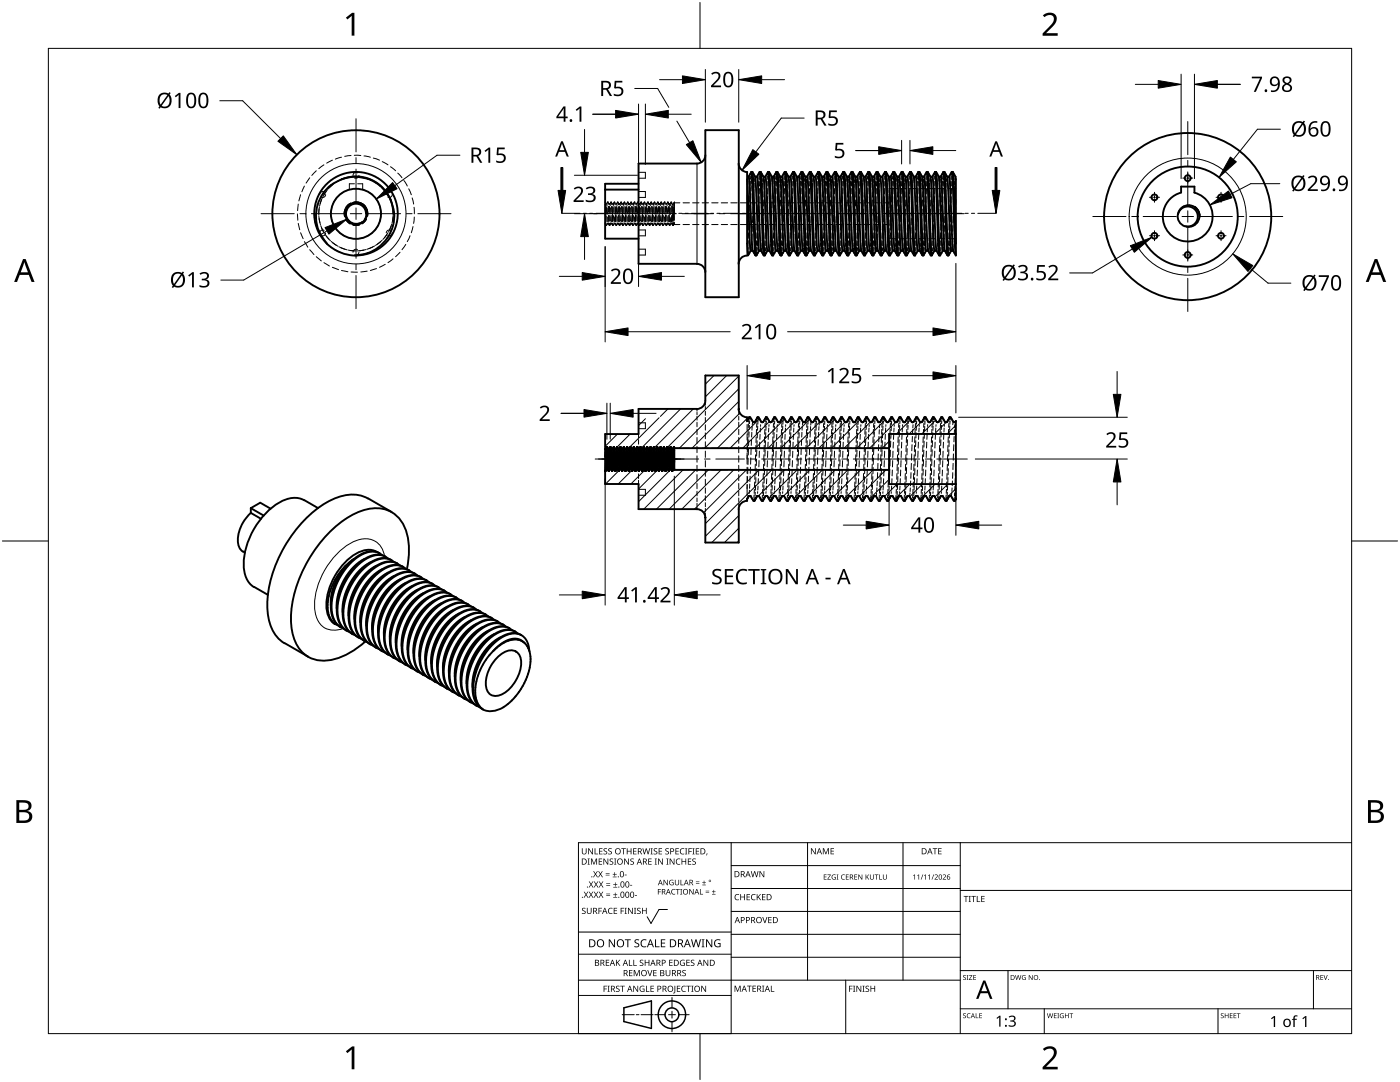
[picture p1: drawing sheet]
<svg xmlns="http://www.w3.org/2000/svg" width="279mm" height="216mm" viewBox="0 0 279 216" stroke-linecap="round" stroke-linejoin="round" font-family="sans-serif">
<g fill="none" stroke="#000" stroke-width=".2">
<path d="M64.2 39.8l-.4 1.3M64.3 39.5l-.4 1.1M64.7 38.3l-.3-.1a.62 .62 0 0 0-.6 .6M65 38.8a.59 .59 0 0 1-.9 .5M65.1 38.2l-.7 1.1M65.4 37.9l-.8 1M66.4 36.8l-.9 .9M66.8 36.6l-1 .8M67.1 39.6l-.6 1.1M68.2 35.8l-.9 .4M68.2 35.8l-1.3 .7M68.5 38.4l-1 .7"/>
<path d="M69.7 37.8l-.6 .3M70.7 36.7h-1v1.1M71.3 34.5l-.3-.1a.58 .58 0 0 0-.6 .6M71.4 36.7h1v1.1M71.6 35a.62 .62 0 0 1-.9 .5M72.3 37.8l.7 .3M73.5 38.4l1 .7M75 39.6l.6 1.1M77.9 39.8l.3 .9M78 38.3l-.3-.1a.6 .6 0 0 0-.6 .6M78.3 38.8a.6 .6 0 0 1-.9 .5M127.4 38.2h1.4v1.2h-1.4"/>
<path d="M127.4 34.4h1.4v1.2h-1.4M149.1 38.7v1.2M149.2 37.2v.9M149.3 36.1l-.1 .7M149.4 35.4l-.1 .4M149.4 35.2v.1M149.6 39.1v1.2M149.7 37.5v1M149.8 36.1l-.1 .9M149.8 35.1v.7M149.9 38.6l-.1 1.2M149.9 34.5l-.1 .4"/>
<path d="M149.9 37.1v1M149.9 34.3v.1M150 35.8l-.1 .8M150 34.9v.6M150.1 34.4v.3M150.1 34.3h.1M150.4 39.5l-.1 1.1M150.4 37.9v1M150.5 36.6v.8M150.6 35.6l-.1 .6M151.1 35.2h.1M151.3 39.1v1.2"/>
<path d="M151.4 37.5l-.1 1M151.4 36.1v.9M151.5 35.1l-.1 .7M151.5 39.2v1.2M151.5 34.5v.4M151.6 37.6l-.1 1.1M151.6 34.3v.1M151.6 36.2v.9M151.7 35.2l-.1 .6M151.7 34.5v.4M151.8 34.3v.1M152.2 36.5l-.1 .9"/>
<path d="M152.2 35.6v.6M152.4 39.9v1.2M152.5 38.2v1.1M152.6 36.9l-.1 .9M152.6 35.8v.7M152.7 35.2h.1M153 39.1l-.1 1.2M153 37.5v1M153.1 36.1l-.1 .9M153.2 35.1l-.1 .7M153.2 39.2l-.1 1.2M153.2 34.5v.4"/>
<path d="M153.2 37.6v1.1M153.3 34.3l-.1 .1M153.3 36.2l-.1 .9M153.4 35.2l-.1 .6M153.4 34.5v.4M153.5 34.3l-.1 .1M153.8 36.5v.9M153.9 35.6v.6M154.2 38.5l-.1 1.1M154.2 37.1v.9M154.3 36l-.1 .7M154.4 35.4l-.1 .4"/>
<path d="M154.4 35.2v.1M154.6 39.1v1.2M154.7 37.5v1M154.8 36.1l-.1 .9M154.8 35.1v.7M154.8 39.2v1.2M154.9 34.5l-.1 .4M154.9 37.6v1.1M154.9 34.3v.1M155 36.2l-.1 .9M155 35.2v.6M155.1 34.5l-.1 .4"/>
<path d="M155.1 34.3v.1M155.5 36.8v.6M155.6 35.8l-.1 .6M155.6 35.3v.3M155.7 35.2h-.1M155.8 39.9l-.1 1.2M155.8 38.2v1.1M155.9 36.9v.9M156 35.8l-.1 .7M156.1 35.2h.1M156.3 39.1v1.2M156.4 37.5l-.1 1"/>
<path d="M156.4 36.1v.9M156.5 35.1l-.1 .7M156.5 39.2v1.2M156.5 34.5v.4M156.6 37.6l-.1 1.1M156.6 34.3v.1M156.6 36.2v.9M156.7 35.2l-.1 .6M156.7 34.5v.4M156.8 34.3v.1M157.2 36.8l-.1 .6M157.2 35.8v.6"/>
<path d="M157.3 35.3l-.1 .3M157.3 35.2h.1M157.4 39.9v1.2M157.5 38.2v1.1M157.6 36.9l-.1 .9M157.6 35.8v.7M157.7 35.2h.1M158 39.1l-.1 1.2M158 37.5v1M158.1 36.1l-.1 .9M158.2 35.1l-.1 .7M158.2 39.2l-.1 1.2"/>
<path d="M158.2 34.5v.4M158.2 37.6v1.1M158.3 34.3l-.1 .1M158.3 36.2l-.1 .9M158.4 35.2l-.1 .6M158.4 34.5v.4M158.5 34.3l-.1 .1M158.7 39.5v1.1M158.8 37.9l-.1 1M158.8 36.6v.8M158.9 35.6v.6M159.4 35.2h.1"/>
<path d="M159.6 39.1v1.2M159.7 37.5v1M159.8 36.1l-.1 .9M159.8 35.1v.7M159.8 39.2v1.2M159.9 34.5l-.1 .4M159.9 37.6v1.1M159.9 34.3v.1M160 36.2l-.1 .9M160 35.2v.6M160.1 34.5l-.1 .4M160.1 34.3v.1"/>
<path d="M160.5 36.5v.9M160.6 35.6l-.1 .6M160.8 39.9l-.1 1.2M160.8 38.2v1.1M160.9 36.9v.9M161 35.8l-.1 .7M161.1 35.2h.1M161.3 39.1v1.2M161.4 37.5l-.1 1M161.4 36.1v.9M161.5 35.1l-.1 .7M161.5 39.2v1.2"/>
<path d="M161.5 34.5v.4M161.6 37.6l-.1 1.1M161.6 34.3v.1M161.6 36.2v.9M161.7 35.2l-.1 .6M161.7 34.5v.4M161.8 34.3v.1M162 39.5v1.1M162.1 37.9v1M162.2 36.6l-.1 .8M162.2 35.6v.6M162.7 35.2h.1"/>
<path d="M163 39.1l-.1 1.2M163 37.5v1M163.1 36.1l-.1 .9M163.2 35.1l-.1 .7M163.2 39.2l-.1 1.2M163.2 34.5v.4M163.2 37.6v1.1M163.3 34.3l-.1 .1M163.3 36.2l-.1 .9M163.4 35.2l-.1 .6M163.4 34.5v.4M163.5 34.3l-.1 .1"/>
<path d="M163.8 36.5v.9M163.9 35.6v.6M164.1 39.9v1.2M164.2 38.2l-.1 1.1M164.2 36.9v.9M164.3 35.8v.7M164.4 35.2h.1M164.6 39.1v1.2M164.7 37.5v1M164.8 36.1l-.1 .9M164.8 35.1v.7M164.8 39.2v1.2"/>
<path d="M164.9 34.5l-.1 .4M164.9 37.6v1.1M164.9 34.3v.1M165 36.2l-.1 .9M165 35.2v.6M165.1 34.5l-.1 .4M165.1 34.3v.1M165.5 36.5v.9M165.6 35.6l-.1 .6M165.8 39.9l-.1 1.2M165.8 38.2v1.1M165.9 36.9v.9"/>
<path d="M166 35.8l-.1 .7M166.1 35.2h.1M166.3 39.1v1.2M166.4 37.5l-.1 1M166.4 36.1v.9M166.5 35.1l-.1 .7M166.5 39.2v1.2M166.5 34.5v.4M166.6 37.6l-.1 1.1M166.6 34.3v.1M166.6 36.2v.9M166.7 35.2l-.1 .6"/>
<path d="M166.7 34.5v.4M166.8 34.3v.1M167 39.5v1.1M167.1 37.9v1M167.2 36.6l-.1 .8M167.2 35.6v.6M167.7 35.2h.1M168 39.1l-.1 1.2M168 37.5v1M168.1 36.1l-.1 .9M168.2 35.1l-.1 .7M168.2 39.2l-.1 1.2"/>
<path d="M168.2 34.5v.4M168.2 37.6v1.1M168.3 34.3l-.1 .1M168.3 36.2l-.1 .9M168.4 35.2l-.1 .6M168.4 34.5v.4M168.5 34.3l-.1 .1M168.8 36.5v.9M168.9 35.6v.6M169.1 39.9v1.2M169.2 38.2l-.1 1.1M169.2 36.9v.9"/>
<path d="M169.3 35.8v.7M169.4 35.2h.1M169.6 39.1v1.2M169.7 37.5v1M169.8 36.1l-.1 .9M169.8 35.1v.7M169.8 39.2v1.2M169.9 34.5l-.1 .4M169.9 37.6v1.1M169.9 34.3v.1M170 36.2l-.1 .9M170 35.2v.6"/>
<path d="M170.1 34.5l-.1 .4M170.1 34.3v.1M170.5 36.8v.6M170.6 35.8l-.1 .6M170.6 35.3v.3M170.7 35.2h-.1M170.8 39.9l-.1 1.2M170.8 38.2v1.1M170.9 36.9v.9M171 35.8l-.1 .7M171.1 35.2h.1M171.3 39.1v1.2"/>
<path d="M171.4 37.5l-.1 1M171.4 36.1v.9M171.5 35.1l-.1 .7M171.5 39.2v1.2M171.5 34.5v.4M171.6 37.6l-.1 1.1M171.6 34.3v.1M171.6 36.2v.9M171.7 35.2l-.1 .6M171.7 34.5v.4M171.8 34.3v.1M172.2 36.5l-.1 .9"/>
<path d="M172.2 35.6v.6M172.4 39.9v1.2M172.5 38.2v1.1M172.6 36.9l-.1 .9M172.6 35.8v.7M172.7 35.2h.1M173 39.1l-.1 1.2M173 37.5v1M173.1 36.1l-.1 .9M173.2 35.1l-.1 .7M173.2 39.2l-.1 1.2M173.2 34.5v.4"/>
<path d="M173.2 37.6v1.1M173.3 34.3l-.1 .1M173.3 36.2l-.1 .9M173.4 35.2l-.1 .6M173.4 34.5v.4M173.5 34.3l-.1 .1M173.8 36.5v.9M173.9 35.6v.6M174.1 39.9v1.2M174.2 38.2l-.1 1.1M174.2 36.9v.9M174.3 35.8v.7"/>
<path d="M174.4 35.2h.1M174.6 39.1v1.2M174.7 37.5v1M174.8 36.1l-.1 .9M174.8 35.1v.7M174.8 39.2v1.2M174.9 34.5l-.1 .4M174.9 37.6v1.1M174.9 34.3v.1M175 36.2l-.1 .9M175 35.2v.6M175.1 34.5l-.1 .4"/>
<path d="M175.1 34.3v.1M175.4 39.5l-.1 1.1M175.4 37.9v1M175.5 36.6v.8M175.6 35.6l-.1 .6M176.1 35.2h.1M176.3 39.1v1.2M176.4 37.5l-.1 1M176.4 36.1v.9M176.5 35.1l-.1 .7M176.5 39.2v1.2M176.5 34.5v.4"/>
<path d="M176.6 37.6l-.1 1.1M176.6 34.3v.1M176.6 36.2v.9M176.7 35.2l-.1 .6M176.7 34.5v.4M176.8 34.3v.1M177.2 36.5l-.1 .9M177.2 35.6v.6M177.4 37.9v.5M177.4 38.8v.9M177.5 39.2l-.1 1.5M177.5 37.6v1"/>
<path d="M177.6 36.4l-.1 .8M177.6 35.8v.3M177.7 35.2h.1M178 39.1l-.1 1.2M178 37.5v1M178.1 36.1l-.1 .9M178.2 35.1l-.1 .7M178.2 39.2l-.1 1.2M178.2 34.5v.4M178.2 37.6v1.1M178.3 34.3l-.1 .1M178.3 36.2l-.1 .9"/>
<path d="M178.4 35.2l-.1 .6M178.4 34.5v.4M178.5 34.3l-.1 .1M178.8 36.5v.9M178.9 35.6v.6M179 37.6l-1.6 .1M179.1 39.9v1.2M179.2 38.2l-.1 1.1M179.2 36.9v.9M179.3 35.8v.7M179.4 35.2h.1M179.6 39.1v1.2"/>
<path d="M179.7 37.6h1.2M179.7 37.5v1M179.8 36.1l-.1 .9M179.8 35.1v.7M179.8 39.2v1.2M179.9 34.5l-.1 .4M179.9 37.6v1.1M179.9 34.3v.1M180 36.2l-.1 .9M180 35.2v.6M180.1 34.5l-.1 .4M180.1 34.3v.1"/>
<path d="M180.5 36.5v.9M180.6 35.6l-.1 .6M180.8 39.9l-.1 1.2M180.8 38.2v1.1M180.9 36.9v.9M181 35.8l-.1 .7M181.1 35.2h.1M181.3 39.1v1.2M181.4 37.5l-.1 1M181.4 36.1v.9M181.5 35.1l-.1 .7M181.5 39.2v1.2"/>
<path d="M181.5 34.5v.4M181.6 34.3v.1M181.6 36.2v.9M181.7 35.2l-.1 .6M181.7 34.5v.4M181.8 34.3v.1M182 39.9v1.2M182.1 38.2l-.1 1.1M182.1 36.8v.9M182.2 35.8v.7M182.3 35.3l-.1 .3M182.3 35.2h.1"/>
<path d="M182.7 35.2h.1M182.8 37.6h-1.2l-.1 1.1M183 39.1l-.1 1.2M183 37.5v1M183.1 36.1l-.1 .9M183.2 35.1l-.1 .7M183.2 39.2l-.1 1.2M183.2 34.5v.4M183.2 37.6v1.1M183.3 34.3l-.1 .1M183.3 36.2l-.1 .9M183.4 35.2l-.1 .6"/>
<path d="M183.4 34.5v.4M183.5 37.6h1.2M183.5 34.3l-.1 .1M183.8 36.5v.9M183.9 35.6v.6M184.1 39.9v1.2M184.2 38.2l-.1 1.1M184.2 36.9v.9M184.3 35.8v.7M184.4 35.2h.1M184.6 39.1v1.2M184.7 37.5v1"/>
<path d="M184.8 36.1l-.1 .9M184.8 35.1v.7M184.8 39.2v1.2M184.9 34.5l-.1 .4M184.9 37.6v1.1M184.9 34.3v.1M185 36.2l-.1 .9M185 35.2v.6M185.1 34.5l-.1 .4M185.1 34.3v.1M185.4 37.6h1.2M185.5 36.5v.9"/>
<path d="M185.6 35.6l-.1 .6M185.8 39.9l-.1 1.2M185.8 38.2v1.1M185.9 36.9v.9M186 35.8l-.1 .7M186.1 35.2h.1M186.3 39.1v1.2M186.4 37.5l-.1 1M186.4 36.1v.9M186.5 35.1l-.1 .7M186.5 39.2v1.2M186.5 34.5v.4"/>
<path d="M186.6 37.6l-.1 1.1M186.6 34.3v.1M186.6 36.2v.9M186.7 35.2l-.1 .6M186.7 34.5v.4M186.8 34.3v.1M187.2 36.5l-.1 .9M187.2 35.6v.6M187.3 37.6h1.2M187.4 39.9v1.2M187.5 38.2v1.1M187.6 36.9l-.1 .9"/>
<path d="M187.6 35.8v.7M187.7 35.2h.1M188 39.1l-.1 1.2M188 37.5v1M188.1 36.1l-.1 .9M188.2 35.1l-.1 .7M188.2 39.2l-.1 1.2M188.2 34.5v.4M188.2 37.6v1.1M188.3 34.3l-.1 .1M188.3 36.2l-.1 .9M188.4 35.2l-.1 .6"/>
<path d="M188.4 34.5v.4M188.5 34.3l-.1 .1M188.7 39.5v1.1M188.8 37.9l-.1 1M188.8 36.6v.8M188.9 35.6v.6M189.2 37.6h1.6M189.4 35.2h.1M189.6 39.1v1.2M189.7 37.5v1M189.8 36.1l-.1 .9M189.8 35.1v.7"/>
<path d="M189.8 39.2v1.2M189.9 34.5l-.1 .4M189.9 37.6v1.1M189.9 34.3v.1M190 36.2l-.1 .9M190 35.2v.6M190.1 34.5l-.1 .4M190.1 34.3v.1M190.4 38.7l-.1 3.8M190.5 37.2l-.1 1M190.5 36.1v.7M190.6 35.4v.4"/>
<path d="M190.7 35.2l-.1 .1M190.8 35.3h.1M190.8 39.9l-.1 .8M62.7 42.7v.8M62.8 44.2l.2 .8M63.6 43.2l.2 1.2M63.7 43.6l.2 1.2M63.7 41.7l-.1 1.3M63.7 41.3l-.1 1.2M64 45l.5 1.2M64.2 45.4l.5 1.2M64.7 46l-.3-.1a.62 .62 0 0 0-.6 .6"/>
<path d="M64.8 46.7l.8 1M65 46.5a.59 .59 0 0 1-.9 .5M65.1 47.1l.8 .9M65.2 48.6l1 .8M66.1 43.2l.3 1.2M66.1 48.2l1 .7M66.3 41.3l-.3 1.2M66.4 48.4l1.1 .8M66.6 45l.8 1M66.8 49.8l1.1 .6M67.7 49.2l1.1 .5M67.8 46.5l1.1 .7"/>
<path d="M68 49.4l1.2 .4M68.8 42v1.2M68.8 41.9v1.3M69 43.8l.9 .9M69.1 42.6l.1 .8 .4 .6M69.1 43.9a2.23 2.23 0 0 0 2.5 .7M69.4 49.9l1.3 .2M69.5 47.4l1.2 .2M69.9 50l1.2 .1M70 40.5l-1 .9M70 40.5l-.9 .9M70.6 40.3l1.2 .1"/>
<path d="M70.6 40.3h.7l.7 .2M70.7 40.4a2.05 2.05 0 0 0-2 2.1M70.7 40.4h.6l.5 .2M70.7 40.4l-1 .5M70.7 40.4l1.2 .1M71.3 49.8l-.3-.1a.59 .59 0 0 0-.6 .6M71.6 50.3a.6 .6 0 0 1-.9 .5M71.7 44.9h-1.3M71.7 44.9h-1.2M72 40.5a2.14 2.14 0 0 1 1.2 1.3M72 40.5l.6 .3 .4 .5M72 40.7a2.12 2.12 0 0 1 1 1.5"/>
<path d="M72.2 44.3l-1.1 .3M72.4 40.7l.5 .5 .3 .6M72.6 49.9l-1.3 .2M72.6 47.4l-1.3 .2M73 49.8l-1.2 .2M73.1 42.6l-.4 1.2M73.2 43.7l-.9 1 .8-1M73.2 41.8l.2 .6v.7M73.2 41.8l.1 .7M73.3 41.9l.1 1.3M73.3 42.5l-.1 .8-.5 .7M74.3 46.5l-1.1 .7"/>
<path d="M74.4 49.3l-1.2 .5M74.8 49.1l-1.2 .5M75.4 45l-.7 1M75.8 41.3l.2 1.2M76 48.2l-1.1 .8M76 43.2l-.3 1.2M76.3 47.9l-1 .8M77.2 46.8l-.8 1M77.4 46.4l-.7 1.1M78 46l-.3-.1a.6 .6 0 0 0-.6 .6M78.1 45.1l-.6 1.1M78.2 44.7l-.5 1.2"/>
<path d="M78.3 46.5a.59 .59 0 0 1-.9 .5M78.4 41.3l.1 1.3M78.5 43.2l-.3 1.3M78.5 42.6l-.2 1.5M120.7 40.3l.3 .7M120.7 44.6l.2 .4v-.1M120.8 40.7l.1 3.5M120.8 42.3v.7M120.8 44.2v.4M120.8 41.3v.9M120.8 43.6l.1 1M120.9 40.6v.3"/>
<path d="M120.9 42.5l-.1 1.2M121 44.6v.4l.2-.4M121 41.2l-.1 .7M121 41.4l.1 1.2M121.1 43.2l.1 1M121.2 41.5v1.2M121.2 44.5v.1M121.2 44.6h.1M121.3 43.3v1M121.4 40.7l-.1-.4-.2 .3v.5M121.4 40.3v.4M121.4 41.2v1.1"/>
<path d="M121.4 44.5v.1M121.5 41.2v1.1M121.5 43v1.1M121.5 43.1v1.1M121.5 43l.1 1.1M121.5 44.5l.1 .5-.2-.4h-.2M121.6 44.5l.1 .5 .2-.4M121.7 41.2l-.1 1.3M121.7 41.3v1.1M121.7 40.6l.1 .4M121.7 40.6l.2-.3 .1 .4M121.7 40.6h.1"/>
<path d="M121.7 40.6h-.1v.3M121.8 43v1.1M121.8 41.5l.1 1.2M121.9 44.5v.1M121.9 43.3l.1 1M122 41.2l.1 1.1M122.1 40.3v.6M122.1 44.5l-.1 .1M122.1 43l.1 1.1M122.1 41.3l.1 1.2M122.2 44.5l.1 .5-.2-.4h-.2M122.2 43.2l.1 1.1"/>
<path d="M122.3 44.7l.1 .3M122.3 41.2l-.2 3M122.3 41.3l.1 1.1M122.4 40.6l.1 .4M122.4 40.6h.1M122.4 40.6h-.2l.1 .3M122.4 43l.1 1.1M122.5 41.5l.1 1.2M122.5 44.5l.1 .1M122.6 44.6l-.2 .4M122.6 44.6h.1M122.6 40.3l-.2 .3"/>
<path d="M122.6 43.3l.1 1M122.6 40.3l.1 .4M122.7 41.2l.1 1.1M122.7 40.3l.1 .6M122.8 44.5l-.1 .1M122.8 43l.1 1.1M122.8 41.3l.1 1.2M122.9 44.5v.5l-.2-.4h-.1M122.9 43.2v1.1M123 41.2l-.2 3M123 41.3l.1 1.1M123.1 40.6v.4"/>
<path d="M123.1 40.6l.2-.3 .1 .4M123.1 40.6h.1M123.1 40.6h-.2l.1 .3M123.1 43l.1 1.1M123.2 41.5v1.2M123.2 44.5v.1M123.2 44.6l-.2 .4v-.3M123.2 44.6h.1M123.3 43.3v1M123.4 41.2v1.1M123.4 40.3v.6M123.4 44.5v.1"/>
<path d="M123.5 43v1.1M123.5 41.3v1.2M123.5 44.5l.1 .5-.2-.4h-.2M123.6 43.2v1.1M123.7 41.2l-.2 3M123.7 41.3v1.1M123.7 40.6l.1 .4M123.7 40.6l.2-.3 .1 .4M123.7 40.6h.1M123.7 40.6h-.1v.3M123.8 43v1.1M123.8 41.5l.1 1.2"/>
<path d="M123.9 44.5v.1M123.9 44.6l-.2 .4-.1-.3M123.9 44.6h.1M123.9 43.3l.1 1M124 41.2l.1 1.1M124.1 40.3v.6M124.1 44.5l-.1 .1M124.1 43l.1 1.1M124.1 41.3l.1 1.2M124.2 44.5l.1 .5-.2-.4h-.2M124.2 43.2l.1 1.1M124.3 41.2l-.2 3"/>
<path d="M124.3 41.3l.1 1.1M124.4 40.6l.1 .4M124.4 40.6l.2-.3 .1 .4M124.4 40.6h.1M124.4 40.6h-.2l.1 .3M124.4 43l.1 1.1M124.5 41.5l.1 1.2M124.5 44.5l.1 .1M124.6 44.6l-.2 .4-.1-.3M124.6 44.6h.1M124.6 43.3l.1 1M124.7 41.2l.1 1.1"/>
<path d="M124.7 40.3l.1 .6M124.8 44.5l-.1 .1M124.8 43l.1 1.1M124.8 41.3l.1 1.2M124.9 44.5v.5l-.2-.4h-.1M124.9 43.2v1.1M125 41.2l-.2 3M125 41.3l.1 1.1M125.1 40.6v.4M125.1 40.6l.2-.3 .1 .4M125.1 40.6h.1M125.1 40.6h-.2l.1 .3"/>
<path d="M125.1 43l.1 1.1M125.2 41.5v1.2M125.2 44.5v.1M125.2 44.6l-.2 .4v-.3M125.2 44.6h.1M125.3 43.3v1M125.4 41.2v1.1M125.4 40.3v.6M125.4 44.6h-.2M125.4 44.5v.1M125.5 43v1.1M125.5 41.3v1.2"/>
<path d="M125.5 44.5l.1 .5-.2-.4M125.6 43.2v1.1M125.6 44.7l.1 .3M125.7 41.2l-.2 3M125.7 41.3v1.1M125.7 40.6l.1 .4M125.7 40.6h.1M125.7 40.6h-.1v.3M125.8 43v1.1M125.8 41.5l.1 1.2M125.9 44.5v.1M125.9 44.6l-.2 .4"/>
<path d="M125.9 44.6h.1M125.9 40.3l-.2 .3M125.9 43.3l.1 1M126 40.3v.4M126 41.2l.1 1.1M126.1 40.3v.6M126.1 44.5l-.1 .1M126.1 43l.1 1.1M126.1 41.3l.1 1.2M126.2 44.5l.1 .5-.2-.4h-.2M126.2 43.2l.1 1.1M126.3 41.2l-.2 3"/>
<path d="M126.3 41.3l.1 1.1M126.4 40.6l.2-.3 .1 .4M126.4 40.6l.1 .4M126.4 40.6h-.2l.1 .3M126.4 43l.1 1.1M126.5 41.5l.1 1.2M126.5 44.5l.1 .1M126.6 44.6l-.2 .4-.1-.3M126.6 44.6h.1M126.6 43.3l.1 1M126.7 40.3l.1 .4M126.7 41.2l.1 1.1"/>
<path d="M126.8 44.5l-.1 .1M126.8 41.2l.1 1.1M126.8 43l.1 1.1M126.9 43v1.1M126.9 44.5v.5l-.2-.4h-.1M127 44.5v.5l.2-.4M127 41.2l-.2 3M127 41.3l.1 1.1M127.1 40.6v.4M127.1 40.6l.2-.3 .1 .4M127.1 40.6h.1M127.1 40.6h-.2l.1 .3"/>
<path d="M127.1 43l.1 1.1M127.2 41.5v1.2M127.2 44.5v.1M127.2 44.6h.1M127.3 43.3v1M127.4 41.2v1.1M127.4 40.3v.6M127.4 45.9h1.4v1.2h-1.4M127.4 49.7h1.4v1.2h-1.4M127.4 44.5v.1M127.5 43v1.1M127.5 41.3v1.2"/>
<path d="M127.5 44.5l.1 .5-.2-.4h-.2M127.6 43.2v1.1M127.6 44.7l.1 .3M127.7 41.2l-.2 3M127.7 41.3v1.1M127.7 40.6l.1 .4M127.7 40.6h.1M127.7 40.6h-.1v.3M127.8 43v1.1M127.8 41.5l.1 1.2M127.9 44.5v.1M127.9 44.6l-.2 .4"/>
<path d="M127.9 44.6h.1M127.9 40.3l-.2 .3M127.9 43.3l.1 1M128 40.3v.4M128 41.2l.1 1.1M128.1 40.3v.6M128.1 44.5l-.1 .1M128.1 43l.1 1.1M128.1 41.3l.1 1.2M128.2 44.5l.1 .5-.2-.4h-.2M128.2 43.2l.1 1.1M128.3 41.2l-.2 3"/>
<path d="M128.3 41.3l.1 1.1M128.4 40.6l.1 .4M128.4 40.6l.2-.3 .1 .4M128.4 40.6h.1M128.4 40.6h-.2l.1 .3M128.4 43l.1 1.1M128.5 41.5l.1 1.2M128.5 44.5l.1 .1M128.6 44.6l-.2 .4-.1-.3M128.6 44.6h.1M128.6 43.3l.1 1M128.7 41.2l.1 1.1"/>
<path d="M128.7 40.3l.1 .6M128.8 44.5l-.1 .1M128.8 43l.1 1.1M128.8 41.3l.1 1.2M128.9 44.5v.5l-.2-.4h-.1M128.9 43.2v1.1M129 41.7l-.2 2.5M129 41.3l.1 1.1M129 40.7v.5M129.1 40.6v.5M129.1 40.6l.2-.3 .1 .4M129.1 40.6h.1"/>
<path d="M129.1 40.6h-.2l.1 .3M129.1 43l.1 1.1M129.2 41.5v1.2M129.2 44.5v.1M129.2 44.6l-.2 .4v-.3M129.2 44.6h.1M129.3 43.3v1M129.4 40.3v.4M129.4 41.2v1.1M129.4 44.5v.1M129.5 41.2v1.1M129.5 43v1.1"/>
<path d="M129.5 43.1v1.1M129.5 43l.1 1.1M129.5 44.5l.1 .5-.2-.4h-.2M129.6 44.5l.1 .5M129.7 41.2l-.1 1.3M129.7 41.3v1.1M129.7 40.6l.1 .4M129.7 40.6h.1M129.7 40.6h-.1v.3M129.8 43v1.1M129.8 41.5l.1 1.2M129.9 44.5v.1"/>
<path d="M129.9 44.6l-.2 .4M129.9 44.6h.1M129.9 40.3l-.2 .3M129.9 43.3l.1 1M130 40.3v.4M130 41.2l.1 1.1M130.1 40.3v.6M130.1 44.5l-.1 .1M130.1 43l.1 1.1M130.1 41.3l.1 1.2M130.2 44.5l.1 .5-.2-.4h-.2M130.2 43.2l.1 1.1"/>
<path d="M130.3 41.2l-.2 3M130.3 41.3l.1 1.1M130.4 40.6l.1 .4M130.4 40.6l.2-.3 .1 .4M130.4 40.6h.1M130.4 40.6h-.2l.1 .3M130.4 43l.1 1.1M130.5 41.5l.1 1.2M130.5 44.5l.1 .1M130.6 44.6l-.2 .4-.1-.3M130.6 44.6h.1M130.6 43.3l.1 1"/>
<path d="M130.7 41.2l.1 1.1M130.7 40.3l.1 .6M130.8 44.5l-.1 .1M130.8 43l.1 1.1M130.8 41.3l.1 1.2M130.9 44.5v.5l-.2-.4h-.1M130.9 43.2v1.1M131 41.2l-.2 3M131 41.3l.1 1.1M131.1 40.6v.4M131.1 40.6l.2-.3 .1 .4M131.1 40.6h.1"/>
<path d="M131.1 40.6h-.2l.1 .3M131.1 43l.1 1.1M131.2 41.5v1.2M131.2 44.5v.1M131.2 44.6l-.2 .4v-.3M131.2 44.6h.1M131.3 43.3v1M131.4 41.2v1.1M131.4 40.3v.6M131.4 44.5v.1M131.5 43v1.1M131.5 41.3v1.2"/>
<path d="M131.5 44.5l.1 .5-.2-.4h-.2M131.6 43.2v1.1M131.7 41.2l-.2 3M131.7 41.3v1.1M131.7 40.6l.1 .4M131.7 40.6l.2-.3 .1 .4M131.7 40.6h.1M131.7 40.6h-.1v.3M131.8 43v1.1M131.8 41.5l.1 1.2M131.9 44.5v.1M131.9 44.6l-.2 .4-.1-.3"/>
<path d="M131.9 44.6h.1M131.9 43.3l.1 1M132 41.2l.1 1.1M132.1 40.3v.6M132.1 44.6h.1M132.1 44.6h-.2M132.1 44.5l-.1 .1M132.1 43l.1 1.1M132.1 41.3l.1 1.2M132.2 44.5l.1 .5-.2-.4M132.2 43.2l.1 1.1M132.3 41.2l-.2 3"/>
<path d="M132.3 41.3l.1 1.1M132.4 40.6l.1 .4M132.4 40.6l.2-.3 .1 .4M132.4 40.6h.1M132.4 40.6h-.2l.1 .3M132.4 43l.1 1.1M132.5 41.5l.1 1.2M132.5 44.5l.1 .1M132.6 44.6l-.2 .4-.1-.3M132.6 44.6h.1M132.6 43.3l.1 1M132.7 40.3l.1 .4"/>
<path d="M132.7 41.2l.1 1.1M132.7 44.6h-.1M132.8 44.5l-.1 .1M132.8 41.2l.1 1.1M132.8 43l.1 1.1M132.9 43v1.1M132.9 44.5v.5l-.2-.4M133 44.5v.5M133 41.2l-.2 3M133 41.3l.1 1.1M133.1 40.6v.4M133.1 40.6l.2-.3 .1 .4"/>
<path d="M133.1 40.6h.1M133.1 40.6h-.2l.1 .3M133.1 43l.1 1.1M133.2 41.5v1.2M133.2 44.5v.1M133.2 44.6l-.2 .4M133.2 44.6h.1M133.3 43.3v1M133.4 41.2v1.1M133.4 40.3v.6M133.4 44.5v.1M133.5 43v1.1"/>
<path d="M133.5 41.3v1.2M133.5 44.5l.1 .5-.2-.4h-.2M133.6 43.2v1.1M133.7 41.2l-.2 3M133.7 41.6l.1 1.2M133.7 40.6l.1 .4M133.7 40.6l.2-.3 .1 .4M133.7 40.6h.1M133.7 40.6h-.1l.1 .5M133.8 43.4l.1 1M133.8 41.5l.1 1.2M133.9 44.6l-.2 .4-.1-.3"/>
<path d="M133.9 44.6h.1M133.9 43.3l.1 1M134 44.5l-.1 .1M134 41.2l.1 1.1M134.1 43l-.1 1.1M134.1 40.3v.3M134.1 44.5l-.1 .1M134.1 41l.1 1M134.1 43l.1 1.1M134.2 41.3l-.1 1.1M134.2 42.7l.1 1.2M134.2 44.5l.1 .5-.2-.4h-.2"/>
<path d="M134.3 40.7l-.1 .2M134.3 44.4v.5M134.3 40.8l.1 2.3M134.3 41.2l-.2 3M134.4 44.4l-.1 .4M134.4 43.1v.8M134.4 43.1l.1 .9M134.5 41.4l-.1 1.7M134.5 43v1.2M134.5 44.4l.1 .2-.2 .4v-.4M134.6 44.4v.4h1.1M134.6 41.8l-.1 .6"/>
<path d="M134.6 40.3v2.3l-.1-1.2M134.6 42.7v1.2M134.6 40.3l-.2 .3 .1 .4M135.7 40.5h-1.1l-.1 .4M137.6 44.8h-1.3M137.6 40.5h-1.3M139.5 44.8h-1.3M139.5 40.5h-1.3M141.4 44.8h-1.3M141.4 40.5h-1.3M143.3 44.8h-1.3M143.3 40.5h-1.3"/>
<path d="M145.2 44.8h-1.3M145.2 40.5h-1.3M147.1 44.8h-1.3M147.1 40.5h-1.3M149 44.8h-1.3M149 40.5h-1.3M149.1 50.8v.2M149.2 50.3v.4M149.3 49.3l-.1 .7M149.3 51h.1M149.3 48v.9M149.4 50.7l-.1 .2"/>
<path d="M149.4 46.5v1M149.4 50.1v.4M149.4 44.7v1.2M149.5 49v.7M149.5 42.8v1.3M149.6 47.6l-.1 1M149.6 40.9l-.1 1.3M149.6 46v1.1M149.7 44.2l-.1 1.2M149.7 42.3v1.2M149.8 40.4v1.2M149.9 49.9l-.1 .2"/>
<path d="M150 49.2l-.1 .5M150 48.2v.7M150.1 46.7v1M150.2 45l-.1 1.2M150.2 43.2v1.2M150.2 50.1h.1M150.3 41.3v1.2M150.8 50.8v.2M150.9 50.3l-.1 .4M150.9 44.8h-1.2M150.9 40.5h-1.2M150.9 49.3v.7"/>
<path d="M151 48v.9M151 50.9v.1M151.1 46.5l-.1 1M151.1 50.3l-.1 .4M151.1 44.7v1.2M151.1 49.4v.7M151.2 42.8l-.1 1.3M151.2 48.2v.8M151.2 40.9v1.3M151.3 46.6l-.1 1.1M151.3 44.8v1.2M151.4 43l-.1 1.2"/>
<path d="M151.4 41.1v1.2M152 50l-.1 .1M152 49.5v.4M152.1 48.5l-.1 .7M152.2 47.1l-.1 1M152.2 45.5v1.1M152.3 43.6l-.1 1.3M152.4 41.7l-.1 1.3M152.5 50.8l-.1 .2M152.5 50.3v.4M152.6 49.3v.7M152.7 48l-.1 .9"/>
<path d="M152.7 50.9l-.1 .1M152.7 46.5v1M152.7 50.3v.4M152.8 44.7l-.1 1.2M152.8 49.4v.7M152.8 44.8h-1.2M152.8 40.5h-1.2M152.8 42.8v1.3M152.9 48.2l-.1 .8M152.9 40.9v1.3M152.9 46.6v1.1M153 44.8l-.1 1.2"/>
<path d="M153 43v1.2M153.1 41.1v1.2M153.6 50v.1M153.7 49.6l-.1 .3M153.7 48.7v.6M153.8 47.4v.9M153.9 45.8l-.1 1.1M153.9 44v1.2M154 42.1v1.3M154.1 40.2l-.1 1.3M154.1 50.8v.2M154.2 50.3v.4"/>
<path d="M154.3 49.3l-.1 .7M154.3 48v.9M154.4 50.9l-.1 .1M154.4 46.5v1M154.4 50.3v.4M154.4 44.7v1.2M154.5 49.4l-.1 .7M154.5 42.8v1.3M154.5 48.2v.8M154.6 40.9l-.1 1.3M154.6 46.6v1.1M154.7 44.8l-.1 1.2"/>
<path d="M154.7 43v1.2M154.7 44.8h-1.2M154.7 40.5h-1.2M154.8 41.1l-.1 1.2M155.3 50l-.1 .1M155.4 49.5l-.1 .4M155.4 48.5v.7M155.5 47.1l-.1 1M155.6 45.5l-.1 1.1M155.6 43.6v1.3M155.7 41.7l-.1 1.3M155.8 50.8v.2"/>
<path d="M155.9 50.3l-.1 .4M155.9 49.3v.7M156 48v.9M156 50.9v.1M156.1 46.5l-.1 1M156.1 50.3l-.1 .4M156.1 44.7v1.2M156.1 49.4v.7M156.2 42.8l-.1 1.3M156.2 48.2v.8M156.2 40.9v1.3M156.3 46.6l-.1 1.1"/>
<path d="M156.3 44.8v1.2M156.4 43l-.1 1.2M156.4 41.1v1.2M156.6 44.8h-1.2M156.6 40.5h-1.2M157 50l-.1 .1M157 49.5v.4M157.1 48.5l-.1 .7M157.2 47.1l-.1 1M157.2 45.5v1.1M157.3 43.6l-.1 1.3M157.4 41.7l-.1 1.3"/>
<path d="M157.5 50.8l-.1 .2M157.5 50.3v.4M157.6 49.3v.7M157.7 48l-.1 .9M157.7 50.9l-.1 .1M157.7 46.5v1M157.7 50.3v.4M157.8 44.7l-.1 1.2M157.8 49.4v.7M157.8 42.8v1.3M157.9 48.2l-.1 .8M157.9 40.9v1.3"/>
<path d="M157.9 46.6v1.1M158 44.8l-.1 1.2M158 43v1.2M158.1 41.1v1.2M158.2 49.9v.2M158.3 49.2l-.1 .5M158.4 48.2l-.1 .7M158.4 46.7v1M158.5 45l-.1 1.2M158.5 44.8h-1.2M158.5 40.5h-1.2M158.6 43.2l-.1 1.2"/>
<path d="M158.6 50.1h.1M158.6 41.3v1.2M159.1 50.8v.2M159.2 50.3v.4M159.3 49.3l-.1 .7M159.3 48v.9M159.4 50.9l-.1 .1M159.4 46.5v1M159.4 50.3v.4M159.4 44.7v1.2M159.5 49.4l-.1 .7M159.5 42.8v1.3"/>
<path d="M159.5 48.2v.8M159.6 40.9l-.1 1.3M159.6 46.6v1.1M159.7 44.8l-.1 1.2M159.7 43v1.2M159.8 41.1l-.1 1.2M160.3 50l-.1 .1M160.4 49.5l-.1 .4M160.4 48.5v.7M160.4 44.8h-1.2M160.4 40.5h-1.2M160.5 47.1l-.1 1"/>
<path d="M160.6 45.5l-.1 1.1M160.6 43.6v1.3M160.7 41.7l-.1 1.3M160.8 50.8v.2M160.9 50.3l-.1 .4M160.9 49.3v.7M161 48v.9M161 50.9v.1M161.1 46.5l-.1 1M161.1 50.3l-.1 .4M161.1 44.7v1.2M161.1 49.4v.7"/>
<path d="M161.2 42.8l-.1 1.3M161.2 48.2v.8M161.2 40.9v1.3M161.3 46.6l-.1 1.1M161.3 44.8v1.2M161.4 43l-.1 1.2M161.4 41.1v1.2M161.6 49.9l-.1 .2M161.6 49.2v.5M161.7 48.2l-.1 .7M161.8 46.7l-.1 1M161.8 45v1.2"/>
<path d="M161.9 43.2l-.1 1.2M161.9 50.1h.1M162 41.3l-.1 1.2M162.4 44.8h-1.3M162.4 40.5h-1.3M162.5 50.8l-.1 .2M162.5 50.3v.4M162.6 49.3v.7M162.7 48l-.1 .9M162.7 50.9l-.1 .1M162.7 46.5v1M162.7 50.3v.4"/>
<path d="M162.8 44.7l-.1 1.2M162.8 49.4v.7M162.8 42.8v1.3M162.9 48.2l-.1 .8M162.9 40.9v1.3M162.9 46.6v1.1M163 44.8l-.1 1.2M163 43v1.2M163.1 41.1v1.2M163.6 50v.1M163.7 49.5l-.1 .4M163.8 48.5l-.1 .7"/>
<path d="M163.8 47.1v1M163.9 45.5l-.1 1.1M164 43.6l-.1 1.3M164 41.7v1.3M164.1 50.8v.2M164.2 50.3v.4M164.3 44.8h-1.3M164.3 40.5h-1.3M164.3 49.3l-.1 .7M164.3 48v.9M164.4 50.9l-.1 .1M164.4 46.5v1"/>
<path d="M164.4 50.3v.4M164.4 44.7v1.2M164.5 49.4l-.1 .7M164.5 42.8v1.3M164.5 48.2v.8M164.6 40.9l-.1 1.3M164.6 46.6v1.1M164.7 44.8l-.1 1.2M164.7 43v1.2M164.8 41.1l-.1 1.2M165.3 50l-.1 .1M165.4 49.5l-.1 .4"/>
<path d="M165.4 48.5v.7M165.5 47.1l-.1 1M165.6 45.5l-.1 1.1M165.6 43.6v1.3M165.7 41.7l-.1 1.3M165.8 50.8v.2M165.9 50.3l-.1 .4M165.9 49.3v.7M166 48v.9M166 50.9v.1M166.1 46.5l-.1 1M166.1 50.3l-.1 .4"/>
<path d="M166.1 44.7v1.2M166.1 49.4v.7M166.2 44.8h-1.3M166.2 40.5h-1.3M166.2 42.8l-.1 1.3M166.2 48.2v.8M166.2 40.9v1.3M166.3 46.6l-.1 1.1M166.3 44.8v1.2M166.4 43l-.1 1.2M166.4 41.1v1.2M166.6 49.9l-.1 .2"/>
<path d="M166.6 49.2v.5M166.7 48.2l-.1 .7M166.8 46.7l-.1 1M166.8 45v1.2M166.9 43.2l-.1 1.2M166.9 50.1h.1M167 41.3l-.1 1.2M167.5 50.8l-.1 .2M167.5 50.3v.4M167.6 49.3v.7M167.7 48l-.1 .9M167.7 50.9l-.1 .1"/>
<path d="M167.7 46.5v1M167.7 50.3v.4M167.8 44.7l-.1 1.2M167.8 49.4v.7M167.8 42.8v1.3M167.9 48.2l-.1 .8M167.9 40.9v1.3M167.9 46.6v1.1M168 44.8l-.1 1.2M168 43v1.2M168.1 44.8h-1.3M168.1 40.5h-1.3"/>
<path d="M168.1 41.1v1.2M168.6 50v.1M168.7 49.5l-.1 .4M168.8 48.5l-.1 .7M168.8 47.1v1M168.9 45.5l-.1 1.1M169 43.6l-.1 1.3M169 41.7v1.3M169.1 50.8v.2M169.2 50.3v.4M169.3 49.3l-.1 .7M169.3 48v.9"/>
<path d="M169.4 50.9l-.1 .1M169.4 46.5v1M169.4 50.3v.4M169.4 44.7v1.2M169.5 49.4l-.1 .7M169.5 42.8v1.3M169.5 48.2v.8M169.6 40.9l-.1 1.3M169.6 46.6v1.1M169.7 44.8l-.1 1.2M169.7 43v1.2M169.8 41.1l-.1 1.2"/>
<path d="M170 44.8h-1.3M170 40.5h-1.3M170.3 50l-.1 .1M170.4 49.5l-.1 .4M170.4 48.5v.7M170.5 47.1l-.1 1M170.6 45.5l-.1 1.1M170.6 43.6v1.3M170.7 41.7l-.1 1.3M170.8 50.8v.2M170.9 50.3l-.1 .4M170.9 49.3v.7"/>
<path d="M171 48v.9M171 50.9v.1M171.1 46.5l-.1 1M171.1 50.3l-.1 .4M171.1 44.7v1.2M171.1 49.4v.7M171.2 42.8l-.1 1.3M171.2 48.2v.8M171.2 40.9v1.3M171.3 46.6l-.1 1.1M171.3 44.8v1.2M171.4 43l-.1 1.2"/>
<path d="M171.4 41.1v1.2M171.9 44.8h-1.3M171.9 40.5h-1.3M172 50l-.1 .1M172 49.5v.4M172.1 48.5l-.1 .7M172.2 47.1l-.1 1M172.2 45.5v1.1M172.3 43.6l-.1 1.3M172.4 41.7l-.1 1.3M172.5 50.8l-.1 .2M172.5 50.3v.4"/>
<path d="M172.6 49.3v.7M172.7 48l-.1 .9M172.7 50.9l-.1 .1M172.7 46.5v1M172.7 50.3v.4M172.8 44.7l-.1 1.2M172.8 49.4v.7M172.8 42.8v1.3M172.9 48.2l-.1 .8M172.9 40.9v1.3M172.9 46.6v1.1M173 44.8l-.1 1.2"/>
<path d="M173 43v1.2M173.1 41.1v1.2M173.6 50v.1M173.7 49.5l-.1 .4M173.8 48.5l-.1 .7M173.8 44.8h-1.3M173.8 40.5h-1.3M173.8 47.1v1M173.9 45.5l-.1 1.1M174 43.6l-.1 1.3M174 41.7v1.3M174.1 50.8v.2"/>
<path d="M174.2 50.3v.4M174.3 49.3l-.1 .7M174.3 48v.9M174.4 50.9l-.1 .1M174.4 46.5v1M174.4 50.3v.4M174.4 44.7v1.2M174.5 49.4l-.1 .7M174.5 42.8v1.3M174.5 48.2v.8M174.6 40.9l-.1 1.3M174.6 46.6v1.1"/>
<path d="M174.7 44.8l-.1 1.2M174.7 43v1.2M174.8 41.1l-.1 1.2M174.9 49.9l-.1 .2M175 49.2l-.1 .5M175 48.2v.7M175.1 46.7v1M175.2 45l-.1 1.2M175.2 43.2v1.2M175.2 50.1h.1M175.3 41.3v1.2M175.7 44.8h-1.3"/>
<path d="M175.7 40.5h-1.3M175.8 50.8v.2M175.9 50.3l-.1 .4M175.9 49.3v.7M176 48v.9M176 50.9v.1M176.1 46.5l-.1 1M176.1 50.3l-.1 .4M176.1 44.7v1.2M176.1 49.4v.7M176.2 42.8l-.1 1.3M176.2 48.2v.8"/>
<path d="M176.2 40.9v1.3M176.3 46.6l-.1 1.1M176.3 44.8v1.2M176.4 43l-.1 1.2M176.4 41.1v1.2M176.9 50v.1M177 49.6v.3M177.1 48.7l-.1 .7M177.1 47.4v.9M177.2 45.8v1.1M177.3 43.3l-.1 2M177.4 41.4l-.1 1.2"/>
<path d="M177.4 44.8h-1.1M177.4 47.6h1.6M177.4 40.5h-1.1M177.4 40.2v1.2M177.4 42v1.3M177.4 43.9v1.2M177.4 45.6v.9M177.4 46.9v.5M177.5 50.8l-.1 .2M177.5 50.3v.4M177.6 49.3v.7M177.7 48l-.1 .9"/>
<path d="M177.7 50.9l-.1 .1M177.7 46.5v1M177.7 50.3v.4M177.8 44.7l-.1 1.2M177.8 49.4v.7M177.8 42.8v1.3M177.9 48.2l-.1 .8M177.9 40.9v1.3M177.9 46.6v1.1M178 44.8l-.1 1.2M178 43v1.2M178.1 41.1v1.2"/>
<path d="M178.6 50v.1M178.7 49.5l-.1 .4M178.8 48.5l-.1 .7M178.8 47.1v1M178.9 45.5l-.1 1.1M179 43.6l-.1 1.3M179 41.7v1.3M179.1 50.8v.2M179.2 50.3v.4M179.3 49.3l-.1 .7M179.3 48v.9M179.4 50.9l-.1 .1"/>
<path d="M179.4 46.5v1M179.4 50.3v.4M179.4 44.7v1.2M179.5 49.4l-.1 .7M179.5 42.8v1.3M179.5 48.2v.8M179.6 40.9l-.1 1.3M179.6 46.6v1.1M179.7 44.8l-.1 1.2M179.7 43v1.2M179.8 41.1l-.1 1.2M180.3 50l-.1 .1"/>
<path d="M180.4 49.5l-.1 .4M180.4 48.5v.7M180.5 47.1l-.1 1M180.6 45.5l-.1 1.1M180.6 43.6v1.3M180.7 41.7l-.1 1.3M180.8 50.8v.2M180.9 50.3l-.1 .4M180.9 47.6h-1.2M180.9 49.3v.7M181 48v.9M181 50.9v.1"/>
<path d="M181.1 46.5l-.1 1M181.1 50.3l-.1 .4M181.1 44.7v1.2M181.1 49.4v.7M181.2 42.8l-.1 1.3M181.2 48.2v.8M181.2 40.9v1.3M181.3 46.6l-.1 1.1M181.3 44.8v1.2M181.4 43l-.1 1.2M181.4 41.1v1.2M181.5 50v.1"/>
<path d="M181.6 49.4v.4M181.7 48.5l-.1 .7M181.7 47.1v.9M181.8 45.4v1.2M181.9 43.6l-.1 1.2M181.9 50.1h.1M181.9 41.7v1.3M182.5 50.8l-.1 .2M182.5 50.3v.4M182.6 49.3v.7M182.7 48l-.1 .9M182.7 50.9l-.1 .1"/>
<path d="M182.7 46.5v1M182.7 50.3v.4M182.8 44.7l-.1 1.2M182.8 49.4v.7M182.8 47.6h-1.2M182.8 42.8v1.3M182.9 48.2l-.1 .8M182.9 40.9v1.3M182.9 46.6v1.1M183 44.8l-.1 1.2M183 43v1.2M183.1 41.1v1.2"/>
<path d="M183.6 50v.1M183.7 49.5l-.1 .4M183.8 48.5l-.1 .7M183.8 47.1v1M183.9 45.5l-.1 1.1M184 43.6l-.1 1.3M184 41.7v1.3M184.1 50.8v.2M184.2 50.3v.4M184.3 49.3l-.1 .7M184.3 48v.9M184.4 50.9l-.1 .1"/>
<path d="M184.4 46.5v1M184.4 50.3v.4M184.4 44.7v1.2M184.5 49.4l-.1 .7M184.5 42.8v1.3M184.5 48.2v.8M184.6 40.9l-.1 1.3M184.6 46.6v1.1M184.7 44.8l-.1 1.2M184.7 43v1.2M184.7 47.6h-1.2M184.8 41.1l-.1 1.2"/>
<path d="M185.3 50l-.1 .1M185.4 49.5l-.1 .4M185.4 48.5v.7M185.5 47.1l-.1 1M185.6 45.5l-.1 1.1M185.6 43.6v1.3M185.7 41.7l-.1 1.3M185.8 50.8v.2M185.9 50.3l-.1 .4M185.9 49.3v.7M186 48v.9M186 50.9v.1"/>
<path d="M186.1 46.5l-.1 1M186.1 50.3l-.1 .4M186.1 44.7v1.2M186.1 49.4v.7M186.2 42.8l-.1 1.3M186.2 48.2v.8M186.2 40.9v1.3M186.3 46.6l-.1 1.1M186.3 44.8v1.2M186.4 43l-.1 1.2M186.4 41.1v1.2M186.6 47.6h-1.2"/>
<path d="M187 50l-.1 .1M187 49.5v.4M187.1 48.5l-.1 .7M187.2 47.1l-.1 1M187.2 45.5v1.1M187.3 43.6l-.1 1.3M187.4 41.7l-.1 1.3M187.5 50.8l-.1 .2M187.5 50.3v.4M187.6 49.3v.7M187.7 48l-.1 .9M187.7 50.9l-.1 .1"/>
<path d="M187.7 46.5v1M187.7 50.3v.4M187.8 44.7l-.1 1.2M187.8 49.4v.7M187.8 42.8v1.3M187.9 48.2l-.1 .8M187.9 40.9v1.3M187.9 46.6v1.1M188 44.8l-.1 1.2M188 43v1.2M188.1 41.1v1.2M188.2 49.9v.2"/>
<path d="M188.3 49.2l-.1 .5M188.4 48.2l-.1 .7M188.4 46.7v1M188.5 45l-.1 1.2M188.5 47.6h-1.2M188.6 43.2l-.1 1.2M188.6 50.1h.1M188.6 41.3v1.2M189.1 50.8v.2M189.2 50.3v.4M189.3 49.3l-.1 .7M189.3 48v.9"/>
<path d="M189.4 50.9l-.1 .1M189.4 46.5v1M189.4 50.3v.4M189.4 44.7v1.2M189.5 49.4l-.1 .7M189.5 42.8v1.3M189.5 48.2v.8M189.6 40.9l-.1 1.3M189.6 46.6v1.1M189.7 44.8l-.1 1.2M189.7 43v1.2M189.8 41.1l-.1 1.2"/>
<path d="M189.9 49.9l-.1 .2M190 49.2l-.1 .5M190 48.2v.7M190.1 46.7l-.1 1M190.2 45l-.1 1.2M190.2 43.2v1.2M190.3 50l-.1 .1M190.3 49.6v.3M190.4 48.7v.7M190.5 47.4l-.1 .9M190.5 45.8v1.1M190.6 43.3v2"/>
<path d="M190.7 41.4v1.2M190.8 47.6h-1.6M140.8 79.9v.1M120.8 89.6h.1M120.9 89.6h-.1M121.1 93.6l-.2 .3M121.1 89.2v.2M121.8 93.6l-.3 .3M121.8 89.2l-.1 .2M122.4 93.6l-.2 .3M122.5 89.2l-.1 .2M123.1 93.6l-.2 .3"/>
<path d="M123.1 89.2v.2M123.8 93.6l-.3 .3M123.8 89.2l-.1 .2M124.4 93.6l-.2 .3M124.5 89.2l-.1 .2M125.1 93.6l-.2 .3M125.1 89.2v.2M125.8 93.6l-.3 .3M125.8 89.2l-.1 .2M126.4 93.6l-.2 .3M126.5 89.2l-.1 .2M127.1 93.6l-.2 .3"/>
<path d="M127.1 89.2v.2M127.4 96.5v.1M127.4 94.6v.9M127.4 95.8v.6M127.4 84.4h1.4v1.1h-1.4M127.4 91v1.2h1.4v-1.2h-1.4M127.4 97.6h1.4v1.2h-1.4M127.4 86.6v.1M127.4 86.8v.5M127.4 87.7v.9M127.4 89.2v1.1M127.4 92.9v1.1"/>
<path d="M127.8 93.6l-.3 .3M127.8 89.2l-.1 .2M128.4 93.6l-.2 .3M128.5 89.2l-.1 .2M129.1 93.6l-.2 .3M129.1 89.2v.2M129.8 93.6l-.3 .3M129.8 89.2l-.1 .2M130.4 93.6l-.2 .3M130.5 89.2l-.1 .2M131.1 93.6l-.2 .3M131.1 89.2v.2"/>
<path d="M131.8 93.6l-.3 .3M131.8 89.2l-.1 .2M132.4 93.6l-.2 .3M132.5 89.2l-.1 .2M133.1 93.6l-.2 .3M133.1 89.2v.2M133.8 93.6l-.3 .3M133.8 89.2l-.1 .2M134.4 93.6l-.2 .3M134.4 93.6h.1M134.5 89.2l-.1 .2M134.6 93.8h.1"/>
<path d="M135.7 93.8h-1.1M135.7 89.4h-1.1M137.6 93.8h-1.3M137.6 89.4h-1.3M139.5 93.8h-1.3M139.5 89.4h-1.3M140.8 98.9v1M140.8 80v.3M140.8 80.4v.5M140.8 81.1v.6M140.8 82.1v.8M140.8 83.3v1"/>
<path d="M140.8 84.8v1M140.8 86.4v1.2M140.8 88.2v1.2M140.8 90v1.3M140.8 91.9v1.3M140.8 93.8v1.2M140.8 95.6v1.2M140.8 97.4v1M141.4 93.8h-1.3M141.4 89.4h-1.3M143.3 93.8h-1.3M143.3 89.4h-1.3"/>
<path d="M145.2 93.8h-1.3M145.2 89.4h-1.3M147.1 93.8h-1.3M147.1 89.4h-1.3M147.4 85.7v1M147.4 87.3v1.2M147.4 89.1v1.2M147.4 91v1.2M147.4 92.9v1.2M147.4 94.7v1.2M147.4 96.5v1M147.4 98v.9"/>
<path d="M147.4 99.4v.7M147.4 81.6v.1M147.4 81.7v.3M147.4 82.2v.6M147.4 83.1v.7M147.4 84.2v1M149 93.8h-1.3M149 89.4h-1.3M149.1 84.1l-.1 .1M149.1 84h.1M149.1 84v.1M149.1 84.7v1.2"/>
<path d="M149.1 86.6v1.2M149.1 88.5v1.2M149.1 90.4v1.2v-.8M149.1 96.7v2.2M149.2 89l-.1 1.2M149.2 95.1v1.1M149.2 87.2v1.2M149.3 93.3l-.1 1.2M149.3 85.7v1M149.3 91.4v1.3M149.4 84.6l-.1 .7M149.4 89.5l-.1 1.3"/>
<path d="M149.4 83.9v.3M149.4 99h.1M149.4 87.8v1.1M149.5 83.4l-.4 .7M149.5 86.2v1M149.6 84.9l-.1 .8M149.6 97.8l-.1 .6M149.6 83.9v.6M149.6 96.6v.8M149.7 83.4l-.1 .3M149.7 95v1.1M149.7 83.3h.1"/>
<path d="M149.8 93.2l-.1 1.3M149.8 91.4v1.2M149.9 89.5v1.2M150 87.7l-.1 1.2M150 86.3v.9M150.1 85.1v.7M150.2 84.4l-.1 .4M150.2 84.2v.1M150.4 99.9h-.1M150.4 99.6v.2M150.5 98.8v.5M150.6 97.6l-.1 .8"/>
<path d="M150.6 96.2v1M150.6 99.8v.1M150.6 84.2h.1M150.7 99.2l-.1 .4M150.7 94.5l-.1 1.1M150.7 98.2v.7M150.7 92.6v1.3M150.8 96.9v.9M150.8 90.7v1.3M150.9 88.9l-.1 1.2M150.9 95.3l-.1 1.1M150.9 87.2v1.1"/>
<path d="M150.9 93.5v1.2M150.9 93.8h-1.2M150.9 89.4h-1.2M151 91.6l-.1 1.3M151 85.7l-.1 .9M151 89.7v1.3M151 84.5v.8M151.1 83.9v.3M151.1 87.9v1.2M151.1 99h.1M151.1 83.4l-.5 .9 .1-.1M151.2 86.3l-.1 1.1"/>
<path d="M151.2 83.3l-.1 .1M151.2 98.1v.3M151.2 85v.9M151.3 84l-.1 .6M151.3 97l-.1 .8M151.3 83.4v.4M151.3 95.5v1M151.4 83.3h.1M151.4 93.8v1.2M151.5 91.9l-.1 1.3M151.6 90l-.1 1.3M151.6 88.2v1.2h1.2"/>
<path d="M151.7 86.7l-.1 1M151.8 85.4l-.1 .8M151.8 84.7v.4M152 99.9h.1M152.1 99.6v.2M152.2 98.8l-.1 .5M152.2 97.6v.8M152.3 96.2l-.1 1M152.3 99.8l-.1 .1M152.3 84.2h.1M152.3 99.2v.4M152.3 94.5v1.1"/>
<path d="M152.4 98.2v.7M152.4 92.6v1.3M152.5 96.9l-.1 .9M152.5 90.7l-.1 1.3M152.5 88.9v1.2M152.5 95.3v1.1M152.6 87.2l-.1 1.1M152.6 93.5l-.1 1.2M152.6 91.6v1.3M152.6 85.7v.9M152.7 89.7v1.3M152.7 84.5v.8"/>
<path d="M152.7 83.9v.3M152.8 87.9l-.1 1.2M152.8 99h-.1M152.8 83.4l-.5 .9v-.1M152.8 86.3v1.1M152.8 83.3v.1M152.8 93.8h-1.2M152.9 98.1v.3M152.9 85l-.1 .9M152.9 84v.6M152.9 97v.8M153 83.4v.4"/>
<path d="M153 95.5v1M153.1 83.3h-.1M153.1 93.8l-.1 1.2M153.2 91.9l-.1 1.3M153.2 90v1.3M153.3 88.2l-.1 1.2M153.4 86.7l-.1 1M153.4 85.4v.8M153.5 84.7l-.1 .4M153.7 99.9h.1M153.8 99.6l-.1 .2M153.8 98.8v.5"/>
<path d="M153.9 97.6l-.1 .8M153.9 96.2v1M153.9 99.8v.1M154 84.2h-.1M154 99.2v.4M154 94.5v1.1M154.1 98.2l-.1 .7M154.1 92.6l-.1 1.3M154.1 96.9v.9M154.1 90.7v1.3M154.2 88.9l-.1 1.2M154.2 95.3l-.1 1.1"/>
<path d="M154.3 87.2l-.1 1.1M154.3 93.5l-.1 1.2M154.3 91.6v1.3M154.3 85.7v.9M154.4 89.7l-.1 1.3M154.4 84.5l-.1 .8M154.4 83.9v.3M154.4 87.9v1.2M154.4 99h.1M154.5 83.4l-.6 .9 .1-.1M154.5 86.3v1.1M154.5 83.3v.1"/>
<path d="M154.5 98.1v.3M154.6 85l-.1 .9M154.6 84v.6M154.6 97v.8M154.7 83.4l-.1 .4M154.7 95.5l-.1 1M154.7 83.3h.1M154.7 93.8h-1.2M154.7 89.4h-1.2M154.8 93.8l-.1 1.2M154.8 91.9v1.3M154.9 90l-.1 1.3"/>
<path d="M155 88.2l-.1 1.2M155 86.7v1M155.1 85.4l-.1 .8M155.1 84.7v.4M155.4 99.9h-.1M155.4 99.6v.2M155.5 98.8v.5M155.6 97.6l-.1 .8M155.6 96.2v1M155.6 99.8v.1M155.6 84.2h.1M155.7 99.2l-.1 .4"/>
<path d="M155.7 94.5l-.1 1.1M155.7 98.2v.7M155.7 92.6v1.3M155.8 96.9v.9M155.8 90.7v1.3M155.9 88.9l-.1 1.2M155.9 95.3l-.1 1.1M155.9 87.2v1.1M155.9 93.5v1.2M156 91.6l-.1 1.3M156 85.7l-.1 .9M156 89.7v1.3"/>
<path d="M156 84.5v.8M156.1 83.9v.3M156.1 87.9v1.2M156.1 99h.1M156.1 83.4l-.5 .9 .1-.1M156.2 86.3l-.1 1.1M156.2 83.3l-.1 .1M156.2 98.1v.3M156.2 85v.9M156.3 84l-.1 .6M156.3 97l-.1 .8M156.3 83.4v.4"/>
<path d="M156.3 95.5v1M156.4 83.3h.1M156.4 93.8v1.2M156.5 91.9l-.1 1.3M156.6 90l-.1 1.3M156.6 88.2v1.2M156.6 93.8h-1.2M156.6 89.4h-1.2M156.7 86.7l-.1 1M156.8 85.4l-.1 .8M156.8 84.7v.4M157 99.9h.1"/>
<path d="M157.1 99.6v.2M157.2 98.8l-.1 .5M157.2 97.6v.8M157.3 96.2l-.1 1M157.3 99.8l-.1 .1M157.3 84.2h.1M157.3 99.2v.4M157.3 94.5v1.1M157.4 98.2v.7M157.4 92.6v1.3M157.5 96.9l-.1 .9M157.5 90.7l-.1 1.3"/>
<path d="M157.5 88.9v1.2M157.5 95.3v1.1M157.6 87.2l-.1 1.1M157.6 93.5l-.1 1.2M157.6 91.6v1.3M157.6 85.7v.9M157.7 89.7v1.3M157.7 84.5v.8M157.7 83.9v.3M157.8 87.9l-.1 1.2M157.8 99h-.1M157.8 83.4l-.5 .9v-.1"/>
<path d="M157.8 86.3v1.1M157.8 83.3v.1M157.9 98.1v.3M157.9 85l-.1 .9M157.9 84v.6M157.9 97v.8M158 83.4v.4M158 95.5v1M158.1 83.3h-.1M158.1 93.8l-.1 1.2M158.2 91.9l-.1 1.3M158.2 90v1.3"/>
<path d="M158.3 88.2l-.1 1.2M158.4 86.7l-.1 1M158.4 85.4v.8M158.5 84.7l-.1 .4M158.5 93.8h-1.2M158.5 89.4h-1.2M158.7 99.9h.1M158.8 99.6l-.1 .2M158.8 98.8v.5M158.9 97.6l-.1 .8M158.9 96.2v1M158.9 99.8v.1"/>
<path d="M159 84.2h-.1M159 99.2v.4M159 94.5v1.1M159.1 98.2l-.1 .7M159.1 92.6l-.1 1.3M159.1 96.9v.9M159.1 90.7v1.3M159.2 88.9l-.1 1.2M159.2 95.3l-.1 1.1M159.3 87.2l-.1 1.1M159.3 93.5l-.1 1.2M159.3 91.6v1.3"/>
<path d="M159.3 85.7v.9M159.4 89.7l-.1 1.3M159.4 84.5l-.1 .8M159.4 83.9v.3M159.4 87.9v1.2M159.4 99h.1M159.5 83.4l-.6 .9 .1-.1M159.5 86.3v1.1M159.6 85l-.1 .9M159.6 97.8l-.1 .6M159.6 84v.6M159.6 96.6v.8"/>
<path d="M159.7 83.4l-.1 .4M159.7 95v1.1M159.7 83.3h.1M159.8 93.2l-.1 1.3M159.8 91.4v1.2M159.9 89.5v1.2M160 87.7l-.1 1.2M160 86.3v.9M160.1 85.1v.7M160.2 84.4l-.1 .4M160.2 84.2v.1M160.4 99.9h-.1"/>
<path d="M160.4 99.6v.2M160.4 93.8h-1.2M160.4 89.4h-1.2M160.5 98.8v.5M160.6 97.6l-.1 .8M160.6 96.2v1M160.6 99.8v.1M160.6 84.2h.1M160.7 99.2l-.1 .4M160.7 94.5l-.1 1.1M160.7 98.2v.7M160.7 92.6v1.3"/>
<path d="M160.8 96.9v.9M160.8 90.7v1.3M160.9 88.9l-.1 1.2M160.9 95.3l-.1 1.1M160.9 87.2v1.1M160.9 93.5v1.2M161 91.6l-.1 1.3M161 85.7l-.1 .9M161 89.7v1.3M161 84.5v.8M161.1 83.9v.3M161.1 87.9v1.2"/>
<path d="M161.1 99h.1M161.1 83.4l-.5 .9 .1-.1M161.2 86.3l-.1 1.1M161.2 83.3l-.1 .1M161.2 85v.9M161.2 97.8v.6M161.3 84l-.1 .6M161.3 96.6v.8M161.3 83.4v.4M161.4 95l-.1 1.1M161.4 83.3h.1M161.4 93.2v1.3"/>
<path d="M161.5 91.4v1.2M161.6 89.5l-.1 1.2M161.6 87.7v1.2M161.7 86.3v.9M161.8 85.1l-.1 .7M161.8 84.4v.4M161.9 84.2v.1M162 99.9h.1M162.1 99.6v.2M162.2 98.8l-.1 .5M162.2 97.6v.8M162.3 96.2l-.1 1"/>
<path d="M162.3 99.8l-.1 .1M162.3 84.2h.1M162.3 99.2v.4M162.3 94.5v1.1M162.4 93.8h-1.3M162.4 89.4h-1.3M162.4 98.2v.7M162.4 92.6v1.3M162.5 96.9l-.1 .9M162.5 90.7l-.1 1.3M162.5 88.9v1.2M162.5 95.3v1.1"/>
<path d="M162.6 87.2l-.1 1.1M162.6 93.5l-.1 1.2M162.6 91.6v1.3M162.6 85.7v.9M162.7 89.7v1.3M162.7 84.5v.8M162.7 83.9v.3M162.8 87.9l-.1 1.2M162.8 99h-.1M162.8 83.4l-.5 .9v-.1M162.8 86.3v1.1M162.8 83.3v.1"/>
<path d="M162.9 85l-.1 .9M162.9 97.8v.6M162.9 84v.6M163 96.6l-.1 .8M163 83.4v.4M163 95v1.1M163.1 83.3h-.1M163.1 93.2v1.3M163.2 91.4l-.1 1.2M163.2 89.5v1.2M163.3 87.7v1.2M163.4 86.3l-.1 .9"/>
<path d="M163.4 85.1v.7M163.5 84.4v.4M163.6 84.2l-.1 .1M163.7 99.9h.1M163.8 99.6l-.1 .2M163.8 98.8v.5M163.9 97.6l-.1 .8M163.9 99.8v.1M163.9 96.2v1M164 84.2h-.1M164 99.2v.4M164 94.5v1.1"/>
<path d="M164.1 98.3l-.1 .7M164.1 92.6l-.1 1.3M164.1 97v.9M164.1 90.7v1.3M164.2 95.4l-.1 1.1M164.2 88.9l-.1 1.2M164.2 93.6v1.2M164.3 87.2l-.1 1.1M164.3 93.8h-1.3M164.3 89.4h-1.3M164.3 91.7v1.3M164.3 85.7v.9"/>
<path d="M164.4 89.8l-.1 1.3M164.4 84.5l-.1 .8M164.4 83.9v.3M164.4 88v1.2M164.4 99h.1M164.5 83.4l-.6 .9 .1-.1M164.5 86.4l-.1 1.1M164.5 98.1v.3M164.6 85.1l-.1 .8M164.6 84.1v.6M164.6 97v.8M164.7 83.5l-.1 .3"/>
<path d="M164.7 95.5l-.1 1M164.8 93.8l-.1 1.2M164.8 91.9v1.3M164.9 90l-.1 1.3M165 88.2l-.1 1.2h1.3M165 86.7v1M165.1 85.4l-.1 .8M165.1 84.7v.4M165.4 99.9h-.1M165.4 99.6v.2M165.5 98.8v.5M165.6 97.6l-.1 .8"/>
<path d="M165.6 96.2v1M165.6 99.8v.1M165.6 84.2h.1M165.7 99.2l-.1 .4M165.7 94.5l-.1 1.1M165.7 98.2v.7M165.7 92.6v1.3M165.8 96.9v.9M165.8 90.7v1.3M165.9 88.9l-.1 1.2M165.9 95.3l-.1 1.1M165.9 87.2v1.1"/>
<path d="M165.9 93.5v1.2M166 91.6l-.1 1.3M166 85.7l-.1 .9M166 89.7v1.3M166 84.5v.8M166.1 83.9v.3M166.1 87.9v1.2M166.1 99h.1M166.1 83.4l-.5 .9 .1-.1M166.2 86.3l-.1 1.1M166.2 83.3l-.1 .1M166.2 93.8h-1.3"/>
<path d="M166.2 98.1v.3M166.2 85v.9M166.3 84l-.1 .6M166.3 97l-.1 .8M166.3 83.4v.4M166.3 95.5v1M166.4 83.3h.1M166.4 93.8v1.2M166.5 91.9l-.1 1.3M166.6 90l-.1 1.3M166.6 88.2v1.2M166.7 86.7l-.1 1"/>
<path d="M166.8 85.4l-.1 .8M166.8 84.7v.4M167 99.9h.1M167.1 99.6v.2M167.2 98.8l-.1 .5M167.2 97.6v.8M167.3 99.8l-.1 .1M167.3 96.2l-.1 1M167.3 84.2h.1M167.3 99.2v.4M167.3 94.5v1.1M167.4 98.3v.7"/>
<path d="M167.4 92.6v1.3M167.5 97l-.1 .9M167.5 90.7l-.1 1.3M167.5 95.4v1.1M167.5 88.9v1.2M167.6 93.6l-.1 1.2M167.6 87.2l-.1 1.1M167.6 91.7v1.3M167.6 85.7v.9M167.7 89.8v1.3M167.7 84.5v.8M167.7 83.9v.3"/>
<path d="M167.8 88l-.1 1.2M167.8 99h-.1M167.8 83.4l-.5 .9v-.1M167.8 86.4v1.1M167.9 98.1v.3M167.9 85.1l-.1 .8M167.9 84.1v.6M167.9 97v.8M168 83.5v.3M168 95.5v1M168.1 93.8h-1.3M168.1 89.4h-1.3"/>
<path d="M168.1 93.8l-.1 1.2M168.2 91.9l-.1 1.3M168.2 90v1.3M168.3 88.2l-.1 1.2M168.4 86.7l-.1 1M168.4 85.4v.8M168.5 84.7l-.1 .4M168.7 99.9h.1M168.8 99.6l-.1 .2M168.8 98.8v.5M168.9 97.6l-.1 .8M168.9 96.2v1"/>
<path d="M168.9 99.8v.1M169 84.2h-.1M169 99.2v.4M169 94.5v1.1M169.1 98.2l-.1 .7M169.1 92.6l-.1 1.3M169.1 96.9v.9M169.1 90.7v1.3M169.2 88.9l-.1 1.2M169.2 95.3l-.1 1.1M169.3 87.2l-.1 1.1M169.3 93.5l-.1 1.2"/>
<path d="M169.3 91.6v1.3M169.3 85.7v.9M169.4 89.7l-.1 1.3M169.4 84.5l-.1 .8M169.4 83.9v.3M169.4 87.9v1.2M169.4 99h.1M169.5 83.4l-.6 .9 .1-.1M169.5 86.3v1.1M169.5 83.3v.1M169.6 85l-.1 .9M169.6 84v.6"/>
<path d="M169.7 83.4l-.1 .4M169.7 83.3h.1M170 93.8h-1.3M170 89.4h-1.3M170.4 99.9h-.1M170.4 99.6v.2M170.5 98.8v.5M170.6 97.6l-.1 .8M170.6 99.8v.1M170.6 96.2v1M170.6 84.2h.1M170.7 99.2l-.1 .4"/>
<path d="M170.7 94.5l-.1 1.1M170.7 98.3v.7M170.7 92.6v1.3M170.8 97l-.1 .9M170.8 90.7v1.3M170.9 95.4l-.1 1.1M170.9 88.9l-.1 1.2M170.9 93.6v1.2M170.9 87.2v1.1M171 91.7l-.1 1.3M171 85.7l-.1 .9M171 89.8v1.3"/>
<path d="M171 84.5v.8M171.1 83.9v.3M171.1 88v1.2M171.1 99h.1M171.1 83.4l-.5 .9 .1-.1M171.2 86.4l-.1 1.1M171.2 98.1v.3M171.2 85.1v.8M171.3 84.1l-.1 .6M171.3 97l-.1 .8M171.3 83.5v.3M171.3 95.5v1"/>
<path d="M171.4 93.8v1.2M171.5 91.9l-.1 1.3M171.6 90l-.1 1.3M171.6 88.2v1.2M171.7 86.7l-.1 1M171.8 85.4l-.1 .8M171.8 84.7v.4M171.9 93.8h-1.3M171.9 89.4h-1.3M172 99.9h.1M172.1 99.6v.2M172.2 98.8l-.1 .5"/>
<path d="M172.2 97.6v.8M172.3 96.2l-.1 1M172.3 99.7l-.1 .2M172.3 84.2h.1M172.3 94.5v1.1M172.3 99.1v.5M172.4 92.6v1.3M172.4 98.1v.7M172.5 90.7l-.1 1.3M172.5 96.7l-.1 1M172.5 88.9v1.2M172.5 95.1v1.1"/>
<path d="M172.6 87.2l-.1 1.1M172.6 93.3v1.2M172.6 85.7v.9M172.6 91.4v1.3M172.7 84.5v.8M172.7 89.5v1.3M172.7 83.9v.3M172.8 99h-.1M172.8 87.7l-.1 1.2M172.8 83.4l-.5 .9v-.1M172.8 86.2v1M172.9 98.1v.3"/>
<path d="M172.9 84.9v.8M172.9 97v.8M173 83.9l-.1 .6M173 83.4v.3M173 95.5v1M173.1 93.8l-.1 1.2M173.2 91.9l-.1 1.3M173.2 90v1.3M173.3 88.2l-.1 1.2M173.4 86.7l-.1 1M173.4 85.4v.8M173.5 84.7l-.1 .4"/>
<path d="M173.7 99.9h.1M173.8 99.6l-.1 .2M173.8 93.8h-1.3M173.8 89.4h-1.3M173.8 98.8v.5M173.9 97.6l-.1 .8M173.9 96.2v1M174 99.7l-.1 .2M174 84.2h-.1M174 94.5v1.1M174 99.1v.5M174.1 92.6l-.1 1.3"/>
<path d="M174.1 98.1l-.1 .7M174.1 90.7v1.3M174.1 96.7v1M174.2 88.9l-.1 1.2M174.2 95.1v1.1M174.3 87.2l-.1 1.1M174.3 93.3l-.1 1.2M174.3 85.7v.9M174.3 91.4v1.3M174.4 84.5l-.1 .8M174.4 89.5l-.1 1.3M174.4 83.9v.3"/>
<path d="M174.4 99h.1M174.4 87.7v1.2M174.5 83.4l-.6 .9 .1-.1M174.5 86.2v1M174.6 84.9l-.1 .8M174.6 83.9v.6M174.7 83.4l-.1 .3M174.9 98.9l-.1 .1M174.9 98.4v.4M175 97.4v.7M175.1 96l-.1 .9M175.1 94.3v1.1"/>
<path d="M175.2 92.5v1.2M175.3 90.6l-.1 1.2M175.4 88.7l-.1 1.2M175.4 99.9h-.1M175.4 87.1v1.1M175.4 99.6v.2M175.5 85.7l-.1 .9M175.5 98.8v.5M175.6 97.6l-.1 .8M175.6 84.7l-.1 .7M175.6 96.2v1M175.6 99.8v.1"/>
<path d="M175.6 84.2h.1M175.7 99.2l-.1 .4M175.7 94.5l-.1 1.1M175.7 93.8h-1.3M175.7 89.4h-1.3M175.7 98.2v.7M175.7 92.6v1.3M175.8 96.9v.9M175.8 90.7v1.3M175.9 88.9l-.1 1.2M175.9 95.3l-.1 1.1M175.9 87.2v1.1"/>
<path d="M175.9 93.5v1.2M176 91.6l-.1 1.3M176 85.7l-.1 .9M176 89.7v1.3M176 84.5v.8M176.1 83.9v.3M176.1 87.9v1.2M176.1 99h.1M176.1 83.4l-.5 .9 .1-.1M176.2 86.3l-.1 1.1M176.2 98.1v.3M176.2 85v.9"/>
<path d="M176.3 84l-.1 .6M176.3 97l-.1 .8M176.3 83.4v.4M176.3 95.5v1M176.4 83.3h.1M176.4 93.8v1.2M176.5 91.9l-.1 1.3M176.6 90l-.1 1.3M176.6 88.2v1.2M176.7 86.7l-.1 1M176.8 85.4l-.1 .8M176.8 84.7v.4"/>
<path d="M177 99.9h.1M177.1 99.6v.2M177.2 98.8l-.1 .5M177.2 97.6v.8M177.3 99.8l-.1 .1M177.3 96.2l-.1 1M177.3 84.2h.1M177.3 99.2v.4M177.3 94.5v1.1M177.4 98.3v.7M177.4 92.6v1.3M177.4 93.8h-1.1"/>
<path d="M177.4 89.4h-1.1M177.5 97l-.1 .9M177.5 90.7l-.1 1.3M177.5 95.4v1.1M177.5 88.9v1.2M177.6 93.6l-.1 1.2M177.6 87.2l-.1 1.1M177.6 91.7v1.3M177.6 85.7v.9M177.7 89.8v1.3M177.7 84.5v.8M177.7 83.9v.3"/>
<path d="M177.8 88l-.1 1.2M177.8 99h-.1M177.8 83.4l-.5 .9v-.1M177.8 86.4v1.1M177.9 98.1v.3M177.9 85.1l-.1 .8M177.9 84.1v.6M177.9 97v.8M178 83.5v.3M178 95.5v1M178.1 93.8l-.1 1.2M178.2 91.9l-.1 1.3"/>
<path d="M178.2 90v1.3M178.3 88.2l-.1 1.2M178.4 86.7l-.1 1M178.4 85.4v.8M178.5 84.7l-.1 .4M178.7 99.9h.1M178.8 99.6l-.1 .2M178.8 98.8v.5M178.9 97.6l-.1 .8M178.9 96.2v1M179 99.7l-.1 .2M179 84.2h-.1"/>
<path d="M179 94.5v1.1M179 99.1v.5M179.1 92.6l-.1 1.3M179.1 98.1l-.1 .7M179.1 90.7v1.3M179.1 96.7v1M179.2 88.9l-.1 1.2M179.2 95.1v1.1M179.3 87.2l-.1 1.1M179.3 93.3l-.1 1.2M179.3 85.7v.9M179.3 91.4v1.3"/>
<path d="M179.4 84.5l-.1 .8M179.4 89.5l-.1 1.3M179.4 83.9v.3M179.4 99h.1M179.4 87.7v1.2M179.5 83.4l-.6 .9 .1-.1M179.5 86.2v1M179.5 98.1v.3M179.6 84.9l-.1 .8M179.6 97v.8M179.6 83.9v.6M179.7 83.4l-.1 .3"/>
<path d="M179.7 95.5l-.1 1M179.8 93.8l-.1 1.2M179.8 91.9v1.3M179.9 90l-.1 1.3M180 88.2l-.1 1.2M180 86.7v1M180.1 85.4l-.1 .8M180.1 84.7v.4M180.4 99.9h-.1M180.4 99.6v.2M180.5 98.8v.5M180.6 97.6l-.1 .8"/>
<path d="M180.6 96.2v1M180.6 99.7v.2M180.6 84.2h.1M180.7 94.5l-.1 1.1M180.7 99.1l-.1 .5M180.7 92.6v1.3M180.7 98.1v.7M180.8 90.7v1.3M180.8 96.7v1M180.9 88.9l-.1 1.2M180.9 95.1l-.1 1.1M180.9 87.2v1.1"/>
<path d="M180.9 93.3v1.2M181 85.7l-.1 .9M181 91.4l-.1 1.3M181 84.5v.8M181 89.5v1.3M181.1 83.9v.3M181.1 99h.1M181.1 87.7v1.2M181.1 83.4l-.5 .9 .1-.1M181.2 86.2l-.1 1M181.2 84.9v.8M181.3 83.9l-.1 .6"/>
<path d="M181.3 83.4v.3M181.5 98.9v.1M181.6 98.4v.4M181.7 97.4l-.1 .7M181.7 96v.9M181.8 94.3v1.1M181.9 92.5l-.1 1.2M181.9 90.6v1.2M182 88.7v1.2M182 99.9h.1M182.1 87.1l-.1 1.1M182.1 99.6v.2"/>
<path d="M182.2 85.7l-.1 .9M182.2 98.8l-.1 .5M182.2 97.6v.8M182.2 84.7v.7M182.3 96.2l-.1 1M182.3 99.8l-.1 .1M182.3 84.2h.1M182.3 99.2v.4M182.3 94.5v1.1M182.4 98.2v.7M182.4 92.6v1.3M182.5 96.9l-.1 .9"/>
<path d="M182.5 90.7l-.1 1.3M182.5 88.9v1.2M182.5 95.3v1.1M182.6 87.2l-.1 1.1M182.6 93.5l-.1 1.2M182.6 91.6v1.3M182.6 85.7v.9M182.7 89.7v1.3M182.7 84.5v.8M182.7 83.9v.3M182.8 87.9l-.1 1.2M182.8 99h-.1"/>
<path d="M182.8 83.4l-.5 .9v-.1M182.8 86.3v1.1M182.8 83.3v.1M182.9 98.1v.3M182.9 85l-.1 .9M182.9 84v.6M182.9 97v.8M183 83.4v.4M183 95.5v1M183.1 83.3h-.1M183.1 93.8l-.1 1.2M183.2 91.9l-.1 1.3"/>
<path d="M183.2 90v1.3M183.3 88.2l-.1 1.2M183.4 86.7l-.1 1M183.4 85.4v.8M183.5 84.7l-.1 .4M183.7 99.9h.1M183.8 99.6l-.1 .2M183.8 98.8v.5M183.9 97.6l-.1 .8M183.9 99.8v.1M183.9 96.2v1M184 84.2h-.1"/>
<path d="M184 99.2v.4M184 94.5v1.1M184.1 98.3l-.1 .7M184.1 92.6l-.1 1.3M184.1 97v.9M184.1 90.7v1.3M184.2 95.4l-.1 1.1M184.2 88.9l-.1 1.2M184.2 93.6v1.2M184.3 87.2l-.1 1.1M184.3 91.7v1.3M184.3 85.7v.9"/>
<path d="M184.4 89.8l-.1 1.3M184.4 84.5l-.1 .8M184.4 83.9v.3M184.4 88v1.2M184.4 99h.1M184.5 83.4l-.6 .9 .1-.1M184.5 86.4l-.1 1.1M184.5 98.1v.3M184.6 85.1l-.1 .8M184.6 84.1v.6M184.6 97v.8M184.7 83.5l-.1 .3"/>
<path d="M184.7 95.5l-.1 1M184.8 93.8l-.1 1.2M184.8 91.9v1.3M184.9 90l-.1 1.3M185 88.2l-.1 1.2M185 86.7v1M185.1 85.4l-.1 .8M185.1 84.7v.4M185.4 99.9h-.1M185.4 99.6v.2M185.5 98.8v.5M185.6 97.6l-.1 .8"/>
<path d="M185.6 96.2v1M185.6 99.8v.1M185.6 84.2h.1M185.7 99.2l-.1 .4M185.7 94.5l-.1 1.1M185.7 98.2v.7M185.7 92.6v1.3M185.8 96.9v.9M185.8 90.7v1.3M185.9 88.9l-.1 1.2M185.9 95.3l-.1 1.1M185.9 87.2v1.1"/>
<path d="M185.9 93.5v1.2M186 91.6l-.1 1.3M186 85.7l-.1 .9M186 89.7v1.3M186 84.5v.8M186.1 83.9v.3M186.1 87.9v1.2M186.1 99h.1M186.1 83.4l-.5 .9 .1-.1M186.2 86.3l-.1 1.1M186.2 98.1v.3M186.2 85v.9"/>
<path d="M186.3 84l-.1 .6M186.3 97l-.1 .8M186.3 83.4v.4M186.3 95.5v1M186.4 83.3h.1M186.4 93.8v1.2M186.5 91.9l-.1 1.3M186.6 90l-.1 1.3M186.6 88.2v1.2M186.7 86.7l-.1 1M186.8 85.4l-.1 .8M186.8 84.7v.4"/>
<path d="M187 99.9h.1M187.1 99.6v.2M187.2 98.8l-.1 .5M187.2 97.6v.8M187.3 96.2l-.1 1M187.3 99.7l-.1 .2M187.3 84.2h.1M187.3 94.5v1.1M187.3 99.1v.5M187.4 92.6v1.3M187.4 98.1v.7M187.5 90.7l-.1 1.3"/>
<path d="M187.5 96.7l-.1 1M187.5 88.9v1.2M187.5 95.1v1.1M187.6 87.2l-.1 1.1M187.6 93.3v1.2M187.6 85.7v.9M187.6 91.4v1.3M187.7 84.5v.8M187.7 89.5v1.3M187.7 83.9v.3M187.8 99h-.1M187.8 87.7l-.1 1.2"/>
<path d="M187.8 83.4l-.5 .9v-.1M187.8 86.2v1M187.9 98.1v.3M187.9 84.9v.8M187.9 97v.8M188 83.9l-.1 .6M188 83.4v.3M188 95.5v1M188.1 93.8l-.1 1.2M188.2 91.9l-.1 1.3M188.2 90v1.3M188.3 88.2l-.1 1.2"/>
<path d="M188.4 86.7l-.1 1M188.4 85.4v.8M188.5 84.7l-.1 .4M188.7 99.9h.1M188.8 99.6l-.1 .2M188.8 98.8v.5M188.9 97.6l-.1 .8M188.9 96.2v1M188.9 99.8v.1M189 84.2h-.1M189 99.2v.4M189 94.5v1.1"/>
<path d="M189.1 98.2l-.1 .7M189.1 92.6l-.1 1.3M189.1 96.9v.9M189.1 90.7v1.3M189.2 88.9l-.1 1.2M189.2 95.3l-.1 1.1M189.3 87.2l-.1 1.1M189.3 93.5l-.1 1.2M189.3 91.6v1.3M189.3 85.7v.9M189.4 89.7l-.1 1.3M189.4 84.5l-.1 .8"/>
<path d="M189.4 83.9v.3M189.4 87.9v1.2M189.4 99h.1M189.5 83.4l-.6 .9 .1-.1M189.5 86.3v1.1M189.6 85l-.1 .9M189.6 84v.6M189.7 83.4l-.1 .4M189.7 83.3h.1M189.9 98.9l-.1 .1M189.9 98.4v.4M190 97.4v.7"/>
<path d="M190.1 96l-.1 .9M190.1 94.3v1.1M190.2 84.4l-.1 .3M190.2 92.5v1.2M190.2 84.2h.1M190.3 90.6l-.1 1.2M190.4 88.7l-.1 1.2M190.4 99.8l-.1 .1M190.4 87.1v1.1M190.5 99.3l-.1 .4M190.5 85.7l-.1 .9M190.5 98.3v.7"/>
<path d="M190.6 84.7l-.1 .7M190.6 97l-.1 .9M190.6 99.8v.1M190.6 84.2h.1M190.6 95.5v1.1M190.7 99.3l-.1 .4M190.7 84.2h-.1M190.7 93.7v1.2M190.7 98.4v.6M190.8 97.4l-.1 .6M190.8 91.6l-.1 1.5M140.8 103.2v.1"/>
<path d="M140.8 100.3v.8M140.8 101.5v.6M140.8 102.3v.5M140.8 102.9v.3M147.4 100.4v.5M147.4 101.1v.3M147.4 101.5v.1"/>
</g>
<g fill="none" stroke="#000" stroke-width=".38">
<path d="M68.2 35.8a7.7 7.7 0 0 1 9.7 4.1M68.2 35.8a7.9 7.9 0 0 0-3 12.8M68.2 35.8a7.4 7.4 0 0 1 9.7 4M77.9 39.9a7.9 7.9 0 0 1-6.8 11.1M77.9 39.9l.4 1.3 .2 1.4M120.8 37.8h6.6M127.4 36.7h-6.6v10.9h6.6M139.1 32.6h-11.7v20h11.7M140.8 31a1.66 1.66 0 0 1-1.7 1.6M140.8 26h6.6v33.3h-6.6zM147.4 32.6a1.71 1.71 0 0 0 1.7 1.7v14.3l.2 2.4 .5-.9M149.1 35.8l.7 14.3"/>
<path d="M149.9 34.3h.3l.1 1.4 .5 12.8 .2 2.5-.3-.1-.1-1.3zM149.9 34.3l-.1 .3a.98 .98 0 0 0-.3 1.2l.7 14.3M150.2 34.3l.5 .9M150.7 35.2h.4M150.7 35.2l.7 13.8a1.53 1.53 0 0 1-.3 1.7l-.1 .3M151.1 35.2a106.7 106.7 0 0 1 .5 11.4l.3 3.5M151.6 34.3h.2M151.6 34.3l-.5 .9M151.8 34.3l.8 16.7-.2-.1-.1-1.3-.7-15.3M151.8 34.3l.5 .9M152.3 35.2h.4M152.3 35.2l.8 14.9"/>
<path d="M153.3 34.3h.2M153.3 34.3l.8 16.7-.5-.9M153.3 34.3l-.1 .1a1.41 1.41 0 0 0-.3 1.4l.7 14.3M153.5 34.3l.8 16.7h-.2M153.5 34.3l.5 .9M154 35.2h.4M154 35.2l.8 14.9M154.4 35.2a106.7 106.7 0 0 1 .6 11.4l.2 3.5M154.4 35.2l.5-.9 .9 16.7-.6-.9M154.9 34.3h.2M155.1 34.3l.9 16.7h-.2M155.2 34.3l.5 .9"/>
<path d="M155.7 35.2h.4M155.7 35.2l.7 13.8a1.53 1.53 0 0 1-.3 1.7l-.1 .3M156.1 35.2a106.7 106.7 0 0 1 .5 11.4l.3 3.5M156.6 34.3h.2M156.6 34.3l.8 16.7-.5-.9M156.6 34.3l-.5 .9M156.8 34.3l.8 16.7h-.2M156.8 34.3l.5 .9M157.3 35.2h.4M157.3 35.2l.8 14.9M157.8 35.2a106.7 106.7 0 0 1 .5 11.4l.3 3.5M158.3 34.3h.2v.2l.2 1.7 .4 12.3 .2 2.5h-.2"/>
<path d="M158.3 34.3l.8 16.7-.5-.9M158.3 34.3l-.5 .9M158.5 34.3l.5 .9M159 35.2h.4M159 35.2l.7 13.8a1.53 1.53 0 0 1-.2 1.7l-.2 .3M159.4 35.2a106.7 106.7 0 0 1 .6 11.4l.2 3.5M159.9 34.3h.2M159.9 34.3l.9 16.7-.6-.9M159.9 34.3l-.5 .9M160.1 34.3l.9 16.7h-.2M160.2 34.3l.5 .9M160.7 35.2h.4"/>
<path d="M160.7 35.2l.8 14.9M161.6 34.3h.2M161.6 34.3l.8 16.7-.5-.9M161.6 34.3l-.1 .1a1.41 1.41 0 0 0-.3 1.4l.7 14.3M161.8 34.3l.8 16.7h-.2M161.8 34.3l.5 .9M162.3 35.2h.4M162.3 35.2l.8 14.9M162.8 35.2a106.7 106.7 0 0 1 .5 11.4l.3 3.5M163.3 34.3h.2M163.5 34.3l.8 16.7-.2-.1-.2-1.3-.6-15.3-.5 .9M163.5 34.3l.5 .9"/>
<path d="M164 35.2l.4 .1 .1 .8 .7 14M164 35.2l.7 13.8a1.53 1.53 0 0 1-.2 1.7l-.2 .3M164.9 34.3h.2M164.9 34.3l-.5 .9M165.1 34.3l.9 16.7-.3-.1-.1-1.3-.7-15.3M165.2 34.3l.5 .9M165.7 35.2h.4M165.7 35.2l.8 14.9M166.1 35.2a106.7 106.7 0 0 1 .5 11.4l.3 3.5M166.6 34.3h.2l.1 .2 .1 1.7 .4 12.3 .2 2.5h-.2M166.6 34.3l.8 16.7-.5-.9M166.6 34.3l-.5 .9"/>
<path d="M166.8 34.3l.5 .9M167.3 35.2h.4M167.3 35.2l.7 13.8a1.53 1.53 0 0 1-.2 1.7l-.2 .3M167.8 35.2a106.7 106.7 0 0 1 .5 11.4l.3 3.5M168.3 34.3h.2M168.3 34.3l.8 16.7-.5-.9M168.3 34.3l-.5 .9M168.5 34.3l.8 16.7h-.2M168.5 34.3l.5 .9M169 35.2h.4M169 35.2l.8 14.9M169.9 34.3h.2"/>
<path d="M169.9 34.3l.9 16.7-.6-.9M169.9 34.3v.1a1.41 1.41 0 0 0-.4 1.4l.7 14.3M170.1 34.3l.9 16.7h-.2M170.2 34.3l.5 .9M170.7 35.2h.4M170.7 35.2l.8 14.9M171.1 35.2a106.7 106.7 0 0 1 .5 11.4l.3 3.5M171.1 35.2l.5-.9 .8 16.7-.5-.9M171.6 34.3h.2M171.8 34.3l.8 16.7h-.2M171.8 34.3l.5 .9M172.3 35.2h.4"/>
<path d="M172.3 35.2l.7 13.8a1.53 1.53 0 0 1-.2 1.7l-.2 .3M173.3 34.3h.2M173.3 34.3l.8 16.7-.5-.9M173.3 34.3l-.1 .1a1.41 1.41 0 0 0-.3 1.4l.7 14.3M173.5 34.3l.8 16.7h-.2M173.5 34.3l.5 .9M174 35.2h.4M174 35.2l.8 14.9M174.4 35.2a106.7 106.7 0 0 1 .6 11.4l.2 3.5M174.9 34.3h.2l.1 .2 .1 1.7 .5 12.3 .2 2.5h-.2M174.9 34.3l.9 16.7-.6-.9M174.9 34.3l-.5 .9"/>
<path d="M175.2 34.3l.5 .9M175.7 35.2h.4M175.7 35.2l.7 13.8a1.53 1.53 0 0 1-.3 1.7l-.1 .3M176.1 35.2a106.7 106.7 0 0 1 .5 11.4l.3 3.5M176.6 34.3h.2M176.6 34.3l-.5 .9M176.8 34.3l.8 16.7-.2-.1-.1-1.3-.7-15.3M176.8 34.3l.5 .9M177.7 35.2h-.4l.8 14.9M178.3 34.3h.2M178.3 34.3l-.1 .1a1.41 1.41 0 0 0-.3 1.4l.7 14.3M178.5 34.3l.8 16.7-.2-.1-.2-1.3-.6-15.3"/>
<path d="M178.5 34.3l.5 .9M179 35.2h.4M179 35.2l.7 13.8a1.53 1.53 0 0 1-.2 1.7l-.2 .3M179.4 35.2a106.7 106.7 0 0 1 .6 11.4l.1 2.4a2.61 2.61 0 0 0 .7 2M179.9 34.3h.2M180.1 34.3l.9 16.7-.3-.1-.1-1.3-.7-15.3-.5 .9M180.2 34.3l.5 .9M180.7 35.2h.4M180.7 35.2l.7 13.8a1.53 1.53 0 0 1-.3 1.7l-.1 .3M181.6 34.3h.2M181.6 34.3l.8 16.7-.5-.9M181.6 34.3l-.1 .1a1.41 1.41 0 0 0-.3 1.4l.7 14.3"/>
<path d="M181.8 34.3l.8 16.7h-.2M181.8 34.3l.5 .9M182.3 35.2h.4M182.3 35.2l.8 14.9M182.8 35.2a106.7 106.7 0 0 1 .5 11.4l.3 3.5M183.3 34.3h.2v.2l.2 1.7 .4 12.3 .2 2.5h-.2M183.3 34.3l.8 16.7-.5-.9M183.3 34.3l-.5 .9M183.5 34.3l.5 .9M184 35.2h.4M184 35.2l.7 13.8a1.53 1.53 0 0 1-.2 1.7l-.2 .3M184.4 35.2a106.7 106.7 0 0 1 .6 11.4l.2 3.5"/>
<path d="M184.9 34.3h.2M184.9 34.3l.9 16.7-.6-.9M184.9 34.3l-.5 .9M185.1 34.3l.9 16.7h-.2M185.2 34.3l.5 .9 .1 .7 .7 14.2M185.7 35.2h.4M186.6 34.3h.2M186.6 34.3l.8 16.7-.5-.9M186.6 34.3l-.1 .1a1.41 1.41 0 0 0-.3 1.4l.7 14.3M186.8 34.3l.8 16.7h-.2M186.8 34.3l.5 .9M187.3 35.2h.4"/>
<path d="M187.3 35.2l.7 13.8a1.53 1.53 0 0 1-.2 1.7l-.2 .3M188.3 34.3h.2M188.3 34.3l.8 16.7-.3-.5a3.4 3.4 0 0 1-.4-2.3l-.1-1.6a106.7 106.7 0 0 0-.5-11.4zM188.5 34.3l.8 16.7h-.2M188.5 34.3l.5 .9M189 35.2h.4M189 35.2l.7 13.8a1.53 1.53 0 0 1-.2 1.7l-.2 .3M189.9 34.3h.2M189.9 34.3l.9 16.7-.6-.9M189.9 34.3v.1a1.41 1.41 0 0 0-.4 1.4l.7 14.3M190.1 34.3l.2 2.2 .5 12.1M190.2 34.3l.5 .9 .1 .6v15.2"/>
<path d="M238.4 38.4v-1.2h-2.7v1.2a5 5 0 0 0-2.7 7.7 5 5 0 0 0 8.1 0 5 5 0 0 0-2.8-7.7M65.2 48.6a8.7 8.7 0 0 0 5.8 2.4M65.2 48.6a8.3 8.3 0 0 1 1.6-13.2 8.3 8.3 0 0 1 12.3 5.1 8.3 8.3 0 0 1-8 10.5M69 42.7a2.14 2.14 0 0 0 1.4 1.9 2.14 2.14 0 0 0 2.3-.6M69.7 40.9a2.09 2.09 0 0 0-.6 1.7M73.1 42.6a2 2 0 0 0-2-2 2 2 0 0 0-2 2M139.1 52.7a1.63 1.63 0 0 1 1.7 1.6M149.1 51a1.66 1.66 0 0 0-1.7 1.7M150.2 50.1l.6 .9M150.2 50.1h-.4M151.9 50.1l.5 .9M151.9 50.1h-.4"/>
<path d="M153.1 50.1l-.5 .9M153.6 50.1h-.4M154.8 50.1l-.5 .9M155.2 50.1h-.4M156.9 50.1h-.4M158.1 50.1l-.5 .9M158.6 50.1h-.4M160.2 50.1h-.4M161.5 50.1l-.5 .9M161.9 50.1h-.4M163.1 50.1l-.5 .9M163.6 50.1l.5 .9"/>
<path d="M163.6 50.1h-.4M165.2 50.1l.6 .9M165.2 50.1h-.4M166.5 50.1l-.5 .9M166.9 50.1h-.4M168.6 50.1h-.4M169.8 50.1l-.5 .9M170.2 50.1h-.4M171.5 50.1l-.5 .9M171.9 50.1h-.4M173.6 50.1h-.4M174.8 50.1l-.5 .9"/>
<path d="M175.2 50.1h-.4M176.9 50.1l.5 .9M176.9 50.1h-.4M178.1 50.1l-.5 .9M178.6 50.1l.5 .9M178.6 50.1h-.4M180.2 50.1h-.4M181.9 50.1h-.4M183.1 50.1l-.5 .9M183.6 50.1h-.4M185.2 50.1h-.4M186.5 50.1l-.5 .9"/>
<path d="M186.9 50.1h-.4M188.6 50.1h-.4M190.2 50.1h-.4M235.1 42.8a2.08 2.08 0 0 0 1.4 2.4M238.4 41.3a2.14 2.14 0 0 0-3.3 1.4 2 2 0 0 1 2.4-1.5 2 2 0 0 1 1.5 2.3 2 2 0 0 1-2.2 1.7M238.5 41.3l.6 .7 .3 .9M238.5 41.3a2.36 2.36 0 0 1 .9 1.9M239.4 42.9a2.19 2.19 0 0 1-2.9 2.2M140.8 80a1.69 1.69 0 0 1-1.7 1.6M140.8 79.9v-5h6.6v6.7M60.7 99.8a5 5 0 0 0-5 .5 15.2 15.2 0 0 0-7 13.2 4.7 4.7 0 0 0 2 3.6M60.7 99.8l2.8 1.6"/>
<path d="M73.4 99.5a7.7 7.7 0 0 0-7.7 .5 25.6 25.6 0 0 0-12.3 21.4 8.3 8.3 0 0 0 3.4 7M73.5 99.5l4.7 2.7M120.8 93.9v.1M120.8 94h.1M120.8 90.2v.9M120.9 94h.1M120.9 89.6h-.1M121 89.8l-.2 4.2M121.1 93.6l-.2 .4M121.1 89.4l-.2 .4v-.2M121.1 89.2l-.2 .4M121.1 89.2h.1"/>
<path d="M121.2 89.2h-.1M121.2 89.2h.1M121.2 89.2l.2 .4M121.2 89.2l-.3 4.8M121.2 93.6l.2 .4M121.2 93.6h-.1M121.4 89.6l-.3 4M121.4 94h.1M121.5 94h.1M121.5 90.2l-.3 3.4M121.5 93.9v.1M121.6 89.6h-.2"/>
<path d="M121.7 89.9l-.3 4.1M121.7 93.6l-.2 .3M121.7 89.4l-.2 .4 .1-.2M121.8 89.2l-.2 .4M121.8 89.2h.1M121.9 89.2l.2 .4M121.9 89.2l-.4 4.8M121.9 93.6h-.2M121.9 93.6l.2 .4M122.1 89.6l-.4 4M122.1 94h.1M122.2 90.2l-.3 3.4"/>
<path d="M122.2 94h.1M122.2 93.9v.1M122.2 89.6h-.1M122.4 89.9l-.3 4.1M122.4 93.6l-.2 .3M122.4 89.4l-.2 .4v-.2M122.4 89.2l-.2 .4M122.5 89.2h-.1M122.5 89.2h.1M122.5 89.2l.2 .4M122.5 89.2l-.3 4.8M122.6 93.6h-.2"/>
<path d="M122.6 93.6l.2 .4M122.7 89.6l-.3 4M122.8 94h.1M122.8 90.2l-.2 3.4M122.9 94h-.1M122.9 94h.1M122.9 93.9v.1M122.9 89.6h-.2M123 89.9l-.2 4.1M123.1 93.6l-.2 .3M123.1 89.4l-.2 .4v-.2M123.1 89.2l-.2 .4"/>
<path d="M123.1 89.2h.1M123.2 89.2h-.1M123.2 89.2h.1M123.2 89.2l.2 .4M123.2 89.2l-.3 4.8M123.2 93.6h-.1M123.2 93.6l.2 .4M123.4 89.6l-.3 4M123.4 94h.1M123.5 94h.1M123.5 90.2l-.3 3.4M123.5 93.9v.1"/>
<path d="M123.6 89.6h-.2M123.7 89.9l-.3 4.1M123.7 93.6l-.2 .3M123.7 89.4l-.2 .4 .1-.2M123.8 89.2l-.2 .4M123.8 89.2h.1M123.9 89.2l.2 .4M123.9 89.2l-.4 4.8M123.9 93.6l.2 .4M123.9 93.6h-.2M124.1 89.6l-.4 4M124.1 94h.1"/>
<path d="M124.2 90.2l-.3 3.4M124.2 94h.1M124.2 93.9v.1M124.2 89.6h-.1M124.4 89.4l-.2 .2M124.4 89.9l-.3 4.1M124.4 93.6l-.2 .3M124.4 89.4l-.2 .4v-.2M124.4 89.2v.2M124.5 89.2h-.1M124.5 89.2h.1M124.5 89.2l.2 .4"/>
<path d="M124.5 89.2l-.3 4.8M124.6 93.6l.2 .4M124.6 93.6h-.2M124.7 89.6l-.3 4M124.8 94h.1M124.8 90.2l-.2 3.4M124.9 94h-.1M124.9 94h.1M124.9 93.9v.1M124.9 89.6h-.2M125 89.9l-.2 4.1M125.1 93.6l-.2 .3"/>
<path d="M125.1 89.4l-.2 .4v-.2M125.1 89.2l-.2 .4M125.1 89.2h.1M125.2 89.2h-.1M125.2 89.2h.1M125.2 89.2l.2 .4M125.2 89.2l-.3 4.8M125.2 93.6h-.1M125.2 93.6l.2 .4M125.4 89.6l-.3 4M125.4 94h.1M125.5 94h.1"/>
<path d="M125.5 90.2l-.3 3.4M125.5 93.9v.1M125.6 89.6h-.2M125.7 89.9l-.3 4.1M125.7 93.6l-.2 .3M125.7 89.4l-.2 .4 .1-.2M125.8 89.2l-.2 .4M125.8 89.2h.1M125.9 89.2l.2 .4M125.9 89.2l-.4 4.8M125.9 93.6h-.2M125.9 93.6l.2 .4"/>
<path d="M126.1 89.6l-.4 4M126.1 94h.1M126.2 90.2l-.3 3.4M126.2 94h.1M126.2 93.9v.1M126.2 89.6h-.1M126.4 89.9l-.3 4.1M126.4 93.6l-.2 .3M126.4 89.4l-.2 .4v-.2M126.4 89.2l-.2 .4M126.5 89.2h-.1M126.5 89.2h.1"/>
<path d="M126.5 89.2l.2 .4M126.5 89.2l-.3 4.8M126.6 93.6h-.2M126.6 93.6l.2 .4M126.7 89.6l-.3 4M126.8 94h.1M126.8 90.2l-.2 3.4M126.9 94h-.1M126.9 94h.1M126.9 93.9v.1M126.9 89.6h-.2M127 89.9l-.2 4.1"/>
<path d="M127.1 93.6l-.2 .3M127.1 89.4l-.2 .4v-.2M127.1 89.2l-.2 .4M127.1 89.2h.1M127.2 89.2h-.1M127.2 89.2h.1M127.2 89.2l.2 .4M127.2 89.2l-.3 4.8M127.2 93.6l.2 .4M127.2 93.6h-.1M127.4 89.6l-.3 4M127.4 94h.1"/>
<path d="M127.5 94h.1M127.5 90.2l-.3 3.4M127.5 93.9v.1M127.6 89.6h-.2M127.7 89.9l-.3 4.1M127.7 93.6l-.2 .3M127.7 89.4l-.2 .4 .1-.2M127.8 89.2l-.2 .4M127.8 89.2h.1M127.9 89.2l.2 .4M127.9 89.2l-.4 4.8M127.9 93.6l.2 .4"/>
<path d="M127.9 93.6h-.2M128.1 89.6l-.4 4M128.1 94h.1M128.2 90.2l-.3 3.4M128.2 94h.1M128.2 89.6h-.1M128.4 89.9l-.3 4.1M128.4 93.6l-.2 .4M128.4 89.4l-.2 .4v-.2M128.5 89.2l-.3 .4M128.5 89.2h.1M128.5 89.2l.2 .4"/>
<path d="M128.5 89.2l-.3 4.8M128.6 93.6h-.2M128.6 93.6l.2 .4M128.7 89.6l-.3 4M128.8 94h.1M128.8 90.2l-.2 3.4M128.9 94h-.1M128.9 94h.1M128.9 93.9v.1M128.9 89.6h-.2M129 89.9l-.2 4.1M129.1 93.6l-.2 .3"/>
<path d="M129.1 89.4l-.2 .4v-.2M129.1 89.2l-.2 .4M129.1 89.2h.1M129.2 89.2h-.1M129.2 89.2h.1M129.2 89.2l.2 .4M129.2 89.2l-.3 4.8M129.2 93.6h-.1M129.2 93.6l.2 .4M129.4 89.6l-.3 4M129.4 94h.1M129.5 94h.1"/>
<path d="M129.5 90.2l-.3 3.4M129.5 93.9v.1M129.6 89.6h-.2M129.7 89.9l-.3 4.1M129.7 93.6l-.2 .3M129.7 89.4l-.2 .4 .1-.2M129.8 89.2l-.2 .4M129.8 89.2h.1M129.9 89.2h.1M129.9 89.2l.2 .4M129.9 89.2l-.4 4.8M129.9 93.6h-.2"/>
<path d="M129.9 93.6l.2 .4M130.1 89.6l-.4 4M130.1 94h.1M130.2 90.2l-.3 3.4M130.2 94h.1M130.2 93.9v.1M130.2 89.6h-.1M130.4 89.9l-.3 4.1M130.4 93.6l-.2 .3M130.4 89.4l-.2 .4v-.2M130.4 89.2l-.2 .4M130.5 89.2h-.1"/>
<path d="M130.5 89.2h.1M130.5 89.2l.2 .4M130.5 89.2l-.3 4.8M130.6 93.6l.2 .4M130.6 93.6h-.2M130.7 89.6l-.3 4M130.8 94h.1M130.8 90.2l-.2 3.4M130.9 94h-.1M130.9 94h.1M130.9 93.9v.1M130.9 89.6h-.2"/>
<path d="M131 89.9l-.2 4.1M131.1 93.6l-.2 .3M131.1 89.4l-.2 .4v-.2M131.1 89.2l-.2 .4M131.1 89.2h.1M131.2 89.2h-.1M131.2 89.2h.1M131.2 89.2l.2 .4M131.2 89.2l-.3 4.8M131.2 93.6l.2 .4M131.2 93.6h-.1M131.4 89.6l-.3 4"/>
<path d="M131.5 94h.1M131.5 90.2l-.3 3.4M131.5 93.9v.1M131.6 89.6h-.2M131.7 89.4l-.1 .2M131.7 89.9l-.3 4.1M131.7 93.6l-.2 .3M131.7 89.4l-.2 .4 .1-.2M131.8 89.2l-.1 .2M131.8 89.2h.1M131.9 89.2h.1M131.9 89.2l.2 .4"/>
<path d="M131.9 89.2l-.4 4.8M131.9 93.6h-.2M131.9 93.6l.2 .4M132.1 89.6l-.4 4M132.1 94h.1M132.2 90.2l-.3 3.4M132.2 94h.1M132.2 93.9v.1M132.2 89.6h-.1M132.4 89.9l-.3 4.1M132.4 93.6l-.2 .3M132.4 89.4l-.2 .4v-.2"/>
<path d="M132.4 89.2l-.2 .4M132.5 89.2h-.1M132.5 89.2h.1M132.5 89.2l.2 .4M132.5 89.2l-.3 4.8M132.6 93.6h-.2M132.6 93.6l.2 .4M132.7 89.6l-.3 4M132.8 94h.1M132.8 90.2l-.2 3.4M132.9 94h-.1M132.9 94h.1"/>
<path d="M132.9 93.9v.1M132.9 89.6h-.2M133 89.9l-.2 4.1M133.1 93.6l-.2 .3M133.1 89.4l-.2 .4v-.2M133.1 89.2l-.2 .4M133.1 89.2h.1M133.2 89.2h-.1M133.2 89.2h.1M133.2 89.2l.2 .4M133.2 89.2l-.3 4.8M133.2 93.6h-.1"/>
<path d="M133.2 93.6l.2 .4M133.4 89.6l-.3 4M133.5 94h.1M133.5 90.2l-.3 3.4M133.5 93.9v.1M133.6 89.6h-.2M133.7 89.9l-.3 4.1M133.7 93.6l-.2 .3M133.7 89.4l-.2 .4 .1-.2M133.8 89.2l-.2 .4M133.8 89.2h.1M133.9 89.2h.1"/>
<path d="M133.9 89.2l.2 .4M133.9 89.2l-.4 4.8M133.9 93.6l.2 .4M133.9 93.6h-.2M134.1 89.6l-.4 4M134.1 94h.1M134.2 90.2l-.3 3.4M134.2 94h.1M134.2 93.9v.1M134.2 89.6h-.1M134.4 89.9l-.3 4.1M134.4 93.6l-.2 .3"/>
<path d="M134.4 89.4l-.2 .4v-.2M134.4 89.2l-.2 .4M134.5 89.2h-.1M134.5 89.2h.1M134.5 89.2l-.3 4.8M134.5 89.2l.1 4.2M134.6 93.6h-.2M134.6 91.6l-.2 2M134.6 93.6v.2h42.8M134.6 93.6h.1M134.6 89.4h42.8M139.1 81.6h-11.7v5h-6.6v10h6.6v5h11.7"/>
<path d="M147.4 81.6a1.72 1.72 0 0 0 1.7 1.7v.7l.4-.7M149.1 99.6v.3a1.68 1.68 0 0 0-1.7 1.7M149.1 99.6h.1M149.4 99l-.3 .6M149.5 99h.2M149.5 99h-.1M149.5 83.3v.2M149.5 83.3h.1M149.5 83.3h.2l.7 .9M149.7 99h.1M149.8 99l.5 .9h.3M150.4 84.2l.1 .1"/>
<path d="M150.5 84.3h.1M150.6 99.9h.1M150.6 84.2l-.1 .1M150.6 84.2h.1M150.8 99.5l-.2 .4M150.8 99.4l-.2 .5M151.1 99l-.3 .4M151.1 99l-.3 .5M151.2 99h-.1M151.2 99h.2M151.2 83.3l-.6 .9M151.2 83.3h.1"/>
<path d="M151.2 83.3h.2l.6 .9M151.4 99h.1M151.5 99l.5 .9h.2M152 84.2l.1 .1M152.2 99.9h.1M152.3 84.2l-.2 .1M152.3 84.2h.1M152.5 99.5l-.3 .4M152.5 99.4l-.3 .5M152.8 99l-.3 .5M152.8 99l-.3 .4M152.8 99h.1"/>
<path d="M152.8 99h.3M152.9 83.3l-.6 .9M152.9 83.3h.1M152.9 83.3h-.1M152.9 83.3h.2l.5 .9M153.1 99h.1M153.2 99l.5 .9h.2M153.6 84.2h.1M153.7 84.2l.1 .1M153.8 84.3h.1M153.9 99.9h.1M153.9 84.2l-.1 .1"/>
<path d="M153.9 84.2h.1M154.2 99.5l-.3 .4M154.2 99.4l-.3 .5M154.4 99l-.2 .4M154.4 99l-.2 .5M154.5 99h.2M154.5 99h-.1M154.5 83.3l-.6 .9M154.5 83.3h.1M154.5 83.3h.2l.7 .9M154.7 99h.1M154.8 99h.1"/>
<path d="M154.8 99l.5 .9h.3M155.4 84.2l.1 .1M155.6 99.9h.1M156.1 99l-.5 .9M156.2 99l-.6 .9M156.2 99h-.1M156.2 99h.2M156.2 83.3l-.5 .9-.2 .1M156.2 83.3h.1M156.2 83.3h.2l.6 .9M156.4 99h.1M156.4 99l.6 .9h.2"/>
<path d="M157 84.2l.1 .1M157.2 99.9h.1M157.3 84.2l-.2 .1M157.3 84.2h.1M157.5 99.5l-.3 .4M157.5 99.4l-.3 .5M157.7 99l-.2 .4M157.8 99l-.3 .5M157.8 99h.3M157.8 99h-.1M157.8 99h.1M157.9 83.3l-.6 .9"/>
<path d="M157.9 83.3h.1M157.9 83.3h-.1M157.9 83.3h.2l.6 .9M158.1 99h.1M158.2 99l.5 .9h.2M158.7 84.2l.1 .1M158.8 84.3h.1M158.9 99.9h.1M159.2 99.5l-.3 .4M159.2 99.4l-.3 .5M159.4 99h.1zM159.4 99l-.2 .4"/>
<path d="M159.4 99l-.2 .5M159.5 99h.2M159.5 83.3l-.7 1M159.5 83.3v.1M159.5 83.3h.1M159.5 83.3h.2l.7 .9M159.7 99h.1M159.8 99h.1M159.8 99l.5 .9h.3M160.4 84.2l.1 .1M160.6 99.9h.1M160.6 84.2l-.1 .1"/>
<path d="M160.6 84.2h.1M160.8 99.5l-.2 .4M160.8 99.4l-.2 .5M161.1 99l-.3 .5M161.2 99l-.4 .4M161.2 99h-.1M161.2 99h.2M161.2 83.3l-.6 .9M161.2 83.3h.1M161.2 83.3h.2l.6 .9M161.5 99h.1M161.5 99l.5 .9h.2"/>
<path d="M162 84.2l.1 .1M162.2 84.3h-.1M162.3 84.2l-.1 .1M162.3 84.2h.1M162.5 99.5l-.3 .4M162.5 99.4l-.3 .5M162.7 99l-.2 .4M162.8 99l-.3 .5M162.8 99h.3M162.8 99h-.1M162.8 99h.1M162.9 83.3l-.6 .9"/>
<path d="M162.9 83.3h.1M162.9 83.3h.2l.6 .9M163.1 99h.1M163.2 99l.5 .9h.2M163.7 84.2l.1 .1M163.9 99.9h.1M163.9 84.2l-.1 .1M163.9 84.2h.1M164.4 99h.1l-.6 .9M164.5 83.3l-.6 .9M164.5 83.3v.1M164.5 83.3h.1"/>
<path d="M164.7 99h-.2l-.6 .9M164.7 83.3l.7 .9M164.7 83.3v.2M164.7 83.3h-.2M164.7 99h.1M164.8 99l.5 .9h.3M165.4 84.2l.1 .1M165.6 99.9h.1M165.6 84.2l-.1 .1M165.6 84.2h.1M165.8 99.5l-.2 .4M165.8 99.4l-.2 .5"/>
<path d="M166.1 99l-.3 .4M166.1 99l-.3 .5M166.2 99h-.1M166.2 99h.2M166.2 83.3l-.6 .9M166.2 83.3h.1M166.2 83.3h.2l.6 .9M166.4 99h.1M166.5 99l.5 .9h.2M167 84.2l.1 .1M167.2 84.3h-.1M167.2 99.9h.1"/>
<path d="M167.5 99.5l-.3 .4M167.5 99.4l-.3 .5M167.7 99l-.2 .4M167.7 99h.1zM167.9 83.3l-.7 1M167.9 83.3l-.1 .1M167.9 83.3h.1M168.1 83.3l.6 .9M168.1 83.3l-.1 .2M168.1 83.3h-.2M168.1 99h-.3l-.3 .5M168.1 99h.1"/>
<path d="M168.2 99l.5 .9h.2M168.7 84.2l.1 .1M168.9 99.9h.1M168.9 84.2l-.1 .1M168.9 84.2h.1M169.2 99.5l-.3 .4M169.2 99.4l-.3 .5M169.4 99l-.2 .4M169.4 99l-.2 .5M169.5 99h-.1M169.5 99h.2M169.5 83.3l-.6 .9"/>
<path d="M169.5 83.3h.1M169.5 83.3h.2l.7 .9M169.7 99h.1M169.8 99l.5 .9h.3M170.4 84.2l.1 .1M170.5 84.3h.1M170.6 84.2l-.1 .1M170.6 84.2h.1M170.8 99.5l-.2 .4M170.8 99.4l-.2 .5M171.1 99l-.3 .4M171.1 99l-.3 .5"/>
<path d="M171.2 99h.2M171.2 99h-.1M171.2 83.3l-.6 .9M171.2 83.3l-.1 .1M171.2 83.3h.1M171.4 83.3l.6 .9M171.4 83.3l-.1 .2M171.4 83.3h-.2M171.4 99h.1M171.5 99l.5 .9h.2M172 84.2l.1 .1M172.2 99.9h.1"/>
<path d="M172.3 84.2l-.2 .1M172.3 84.2h.1M172.8 99l-.6 .9M172.8 99h.3M172.8 99h.1M172.9 83.3l-.6 .9M172.9 83.3l-.1 .1M172.9 83.3h.1M173.1 83.3l.6 .9M173.1 83.3l-.1 .1M173.1 83.3h-.2M173.1 99h.1"/>
<path d="M173.1 99l.6 .9h.2M173.7 84.2l.1 .1M173.9 99.9h.1M173.9 84.2l-.1 .1M173.9 84.2h.1M174.2 99.5l-.3 .4M174.2 99.4l-.3 .5M174.4 99l-.2 .4M174.4 99l-.2 .5M174.5 99h-.1M174.5 99h.2M174.5 83.3l-.6 .9"/>
<path d="M174.5 83.3v.1M174.5 83.3h.1M174.7 83.3l.7 .9M174.7 83.3v.1M174.7 83.3h-.2M174.7 99h.1M174.8 99l.5 .9h.3M175.4 84.2l.1 .1M175.6 99.9h.1M176.1 99l-.5 .9M176.1 99h.3M176.2 99h-.1"/>
<path d="M176.2 83.3l-.5 .9-.2 .1M176.2 83.3l-.1 .1M176.2 83.3h.1M176.2 83.3h.2l.6 .9M176.4 99h.1M176.5 99l.5 .9h.2M177 84.2l.1 .1M177.2 99.9h.1M177.3 84.2l-.2 .1M177.3 84.2h.1M177.5 99.5l-.3 .4M177.5 99.4l-.3 .5"/>
<path d="M177.7 99l-.2 .4M177.8 99l-.3 .5M177.8 99h.3M177.8 99h-.1M177.8 99h.1M177.9 83.3l-.6 .9M177.9 83.3l-.1 .1M177.9 83.3h.1M178.1 83.3l.6 .9M178.1 83.3l-.1 .2M178.1 83.3h-.2M178.1 99h.1"/>
<path d="M178.2 99l.5 .9h.2M178.7 84.2l.1 .1M178.8 84.3h.1M178.9 84.2l-.1 .1M178.9 84.2h.1M179.2 99.5l-.3 .4M179.2 99.4l-.3 .5M179.4 99l-.2 .4M179.4 99h.1zM179.4 99l-.2 .5M179.5 99h.2M179.5 83.3l-.6 .9"/>
<path d="M179.5 83.3v.1M179.5 83.3h.1M179.7 83.3l.7 .9M179.7 83.3v.1M179.7 83.3h-.2M179.7 99h.1M179.8 99h.1M179.8 99l.5 .9h.3M180.4 84.2l.1 .1M180.6 99.9h.1M180.6 84.2l-.1 .1M180.6 84.2h.1"/>
<path d="M180.8 99.5l-.2 .4M180.8 99.4l-.2 .5M181.1 99l-.3 .5M181.1 99h.3M181.2 99l-.4 .4M181.2 99h-.1M181.2 83.3l-.6 .9M181.2 83.3l-.1 .1M181.4 83.3l.6 .9M181.4 83.3l-.1 .1M181.4 83.3h-.2M181.4 99h.1"/>
<path d="M181.5 99l.5 .9h.2M182 84.2l.1 .1M182.2 99.9h.1M182.3 84.2l-.2 .1M182.3 84.2h.1M182.5 99.5l-.3 .4M182.5 99.4l-.3 .5M182.7 99l-.2 .4M182.7 99h.1zM182.8 99l-.3 .5M182.8 99h.2M182.9 83.3l-.6 .9"/>
<path d="M182.9 83.3h.1M182.9 83.3h-.1M182.9 83.3h.2l.6 .9M183.1 99h.1M183.2 99l.5 .9h.2M183.7 84.2l.1 .1M183.9 99.9h.1M184.4 99l-.5 .9M184.5 99h-.1M184.5 99h.2M184.5 83.3l-.5 .9-.2 .1M184.5 83.3v.1"/>
<path d="M184.5 83.3h.1M184.7 83.3l.7 .9M184.7 83.3v.2M184.7 83.3h-.2M184.7 99h.1M184.8 99h.1M184.8 99l.5 .9h.3M185.4 84.2l.1 .1M185.6 99.9h.1M185.6 84.2l-.1 .1M185.6 84.2h.1M185.8 99.5l-.2 .4"/>
<path d="M185.8 99.4l-.2 .5M186.1 99l-.3 .4M186.1 99l-.3 .5M186.1 99h.3M186.2 99h-.1M186.2 83.3l-.6 .9M186.2 83.3l-.1 .1M186.2 83.3h.1M186.2 83.3h.2l.6 .9M186.4 99h.1M186.5 99l.5 .9h.2M187 84.2l.1 .1"/>
<path d="M187.2 84.3h-.1M187.2 99.9h.1M187.3 84.2l-.1 .1M187.3 84.2h.1M187.5 99.5l-.3 .4M187.5 99.4l-.3 .5M187.7 99h.1zM187.7 99l-.2 .4M187.8 99l-.3 .5M187.8 99h.2M187.9 83.3l-.6 .9M187.9 83.3l-.1 .1"/>
<path d="M187.9 83.3h.1M188.1 83.3l.6 .9M188.1 83.3l-.1 .1M188.1 83.3h-.2M188.1 99h.1M188.2 99l.5 .9h.2M188.7 84.2l.1 .1M188.9 99.9h.1M188.9 84.2l-.1 .1M188.9 84.2h.1M189.2 99.5l-.3 .4M189.2 99.4l-.3 .5"/>
<path d="M189.4 99l-.2 .5M189.5 99h.2M189.5 99l-.3 .4M189.5 99h-.1M189.5 83.3l-.6 .9M189.5 83.3v.1M189.5 83.3h.2l.7 .9M189.7 99h.1M189.8 99h.1M189.8 99l.5 .9h.3M190.4 84.2l.1 .1M190.5 84.3h.1"/>
<path d="M190.6 99.9h.1M190.6 84.2l-.1 .1M190.6 84.2l.2-.2v15.6M190.6 84.2h.1M190.8 86.6h-13.4v10h13.4M190.8 99.5l-.2 .4M50 102.4a7.5 7.5 0 0 0-2.5 6.1 2.06 2.06 0 0 0 1.4 1.8M50.1 101.4l1.8-1.1 2.1 1.2M50.1 101.4l2.5 1.5M50.1 101.4v.9l2 1.2M50.7 117.1l2.8 1.6M69 112.9a11.1 11.1 0 0 0-3.4 9.7l.5 1.2 .8 .7"/>
<path d="M69 112.9a11.5 11.5 0 0 0-3 7.9M70.7 111.5l-1.7 1.4M72.8 111.5a11.3 11.3 0 0 0-5.6 10M73.9 112.2a11.3 11.3 0 0 0-5.5 10M75.1 112.9a11.3 11.3 0 0 0-5.5 10M75.4 110.2a4.1 4.1 0 0 0-4.8 .5 12.5 12.5 0 0 0-5.3 11.3 3.2 3.2 0 0 0 1.6 2.5M75.8 110.4a4.2 4.2 0 0 0-4.7 .8 12.9 12.9 0 0 0-5 10.7 4 4 0 0 0 1.9 3.3M76.2 110.8a3.5 3.5 0 0 0-4.1-.1 12.6 12.6 0 0 0-5.8 11.8 3.7 3.7 0 0 0 2.3 3M76.3 113.6a11.3 11.3 0 0 0-5.6 9.9M77 111.1a4.2 4.2 0 0 0-4.8 .8 12.9 12.9 0 0 0-4.9 10.7 4 4 0 0 0 1.9 3.3M77.4 111.4a3.5 3.5 0 0 0-4.1 0 12.6 12.6 0 0 0-5.8 11.7 3.7 3.7 0 0 0 2.3 3M77.5 114.2a11.3 11.3 0 0 0-5.6 10"/>
<path d="M78.1 111.8a4.2 4.2 0 0 0-4.7 .8 12.9 12.9 0 0 0-5 10.7 4 4 0 0 0 2 3.2M78.6 112.1a3.5 3.5 0 0 0-4.2 0 12.6 12.6 0 0 0-5.7 11.7 3.7 3.7 0 0 0 2.3 3M78.7 114.9a11.3 11.3 0 0 0-5.6 10M79.3 112.5a4.2 4.2 0 0 0-4.7 .7 12.9 12.9 0 0 0-5 10.8 4 4 0 0 0 2 3.2M79.8 112.8a3.5 3.5 0 0 0-4.2 0 12.6 12.6 0 0 0-5.8 11.7 3.7 3.7 0 0 0 2.4 3M79.8 115.6a11.3 11.3 0 0 0-5.5 10M80.5 113.1a4.2 4.2 0 0 0-4.7 .8 12.9 12.9 0 0 0-5 10.7 4 4 0 0 0 2 3.3M81 113.5a3.5 3.5 0 0 0-4.2 0 12.6 12.6 0 0 0-5.8 11.7 3.7 3.7 0 0 0 2.4 3M81 116.3a11.3 11.3 0 0 0-5.6 10M81.2 113.6a12.8 12.8 0 0 0-1.1-9.7 6.3 6.3 0 0 0-7.3-2.2 19.7 19.7 0 0 0-10.3 8.6 23.2 23.2 0 0 0-4.3 15.1 6.7 6.7 0 0 0 5.1 6.3 11.1 11.1 0 0 0 8.5-2.8l1.1-.9M81.7 113.8a4.2 4.2 0 0 0-4.8 .8 12.9 12.9 0 0 0-4.9 10.7 4 4 0 0 0 1.9 3.3M82.1 114.2a3.5 3.5 0 0 0-4.1-.1 12.6 12.6 0 0 0-5.8 11.8 3.7 3.7 0 0 0 2.3 3"/>
<path d="M82.2 117a11.3 11.3 0 0 0-5.6 9.9M82.9 114.5a4.2 4.2 0 0 0-4.8 .8 12.9 12.9 0 0 0-5 10.7 4 4 0 0 0 2 3.3M83.3 114.8a3.5 3.5 0 0 0-4.2 0 12.6 12.6 0 0 0-5.7 11.7 3.7 3.7 0 0 0 2.3 3M83.4 117.6a11.3 11.3 0 0 0-5.6 10M84 115.2a4.2 4.2 0 0 0-4.7 .8 12.9 12.9 0 0 0-5 10.7 4 4 0 0 0 2 3.2M84.5 115.5a3.5 3.5 0 0 0-4.2 0 12.6 12.6 0 0 0-5.8 11.7 3.7 3.7 0 0 0 2.4 3M84.6 118.3a11.3 11.3 0 0 0-5.6 10M85.2 115.9a4.2 4.2 0 0 0-4.7 .8 12.9 12.9 0 0 0-5 10.7 4 4 0 0 0 2 3.2M85.7 116.2a3.5 3.5 0 0 0-4.2 0 12.6 12.6 0 0 0-5.8 11.7 3.7 3.7 0 0 0 2.4 3M85.7 119a11.3 11.3 0 0 0-5.5 10M86.4 116.5a4.2 4.2 0 0 0-4.7 .8 12.9 12.9 0 0 0-5 10.7 4 4 0 0 0 1.9 3.3M86.9 116.9a3.5 3.5 0 0 0-4.2 0 12.6 12.6 0 0 0-5.8 11.7 3.7 3.7 0 0 0 2.3 3"/>
<path d="M86.9 119.7a11.3 11.3 0 0 0-5.6 10M87.6 117.2a4.2 4.2 0 0 0-4.8 .8 12.9 12.9 0 0 0-4.9 10.7 4 4 0 0 0 1.9 3.3M88 117.6a3.5 3.5 0 0 0-4.1-.1 12.6 12.6 0 0 0-5.8 11.8 3.7 3.7 0 0 0 2.3 3M88.7 117.9a4.2 4.2 0 0 0-4.7 .8 12.9 12.9 0 0 0-5 10.7 4 4 0 0 0 2 3.3M89.2 118.2a3.5 3.5 0 0 0-4.2 0 12.6 12.6 0 0 0-5.7 11.8 3.7 3.7 0 0 0 2.3 2.9M89.9 118.6a4.2 4.2 0 0 0-4.7 .8 12.9 12.9 0 0 0-5 10.7 4 4 0 0 0 2 3.3M90.4 118.9a3.5 3.5 0 0 0-4.2 0 12.6 12.6 0 0 0-5.8 11.7 3.7 3.7 0 0 0 2.4 3M91.1 119.3a4.2 4.2 0 0 0-4.7 .8 12.9 12.9 0 0 0-5 10.7 4 4 0 0 0 2 3.2M91.6 119.6a3.5 3.5 0 0 0-4.2 0 12.6 12.6 0 0 0-5.8 11.7 3.7 3.7 0 0 0 2.4 3M92.3 119.9a4.2 4.2 0 0 0-4.7 .8 12.9 12.9 0 0 0-5 10.7 4 4 0 0 0 1.9 3.3M147.4 101.6v6.7h-6.6v-5a1.66 1.66 0 0 0-1.7-1.7M56.8 128.3l4.7 2.7"/>
<path d="M66.9 124.5h.1M66.9 124.5l.5 .3M88.1 120.4a11.3 11.3 0 0 0-5.6 9.9M89.3 121a11.3 11.3 0 0 0-5.6 10M90.4 121.7a11.3 11.3 0 0 0-5.5 10M91.6 122.4a11.3 11.3 0 0 0-5.5 10M92.7 120.3a3.5 3.5 0 0 0-4.1 0 12.6 12.6 0 0 0-5.8 11.7 3.7 3.7 0 0 0 2.3 3M92.8 123.1a11.3 11.3 0 0 0-5.6 10M93.5 120.6a4.2 4.2 0 0 0-4.8 .8 12.9 12.9 0 0 0-4.9 10.7 4 4 0 0 0 1.9 3.3M93.9 121a3.5 3.5 0 0 0-4.1-.1 12.6 12.6 0 0 0-5.8 11.8 3.7 3.7 0 0 0 2.3 3M94 123.8a11.3 11.3 0 0 0-5.6 9.9M94.6 121.3a4.2 4.2 0 0 0-4.7 .8 12.9 12.9 0 0 0-5 10.7 4 4 0 0 0 2 3.3"/>
<path d="M95.1 121.6a3.5 3.5 0 0 0-4.2 0 12.6 12.6 0 0 0-5.7 11.8 3.7 3.7 0 0 0 2.3 2.9M95.2 124.4a11.3 11.3 0 0 0-5.6 10M95.8 122a4.2 4.2 0 0 0-4.7 .8 12.9 12.9 0 0 0-5 10.7 4 4 0 0 0 2 3.3M96.3 122.3a3.5 3.5 0 0 0-4.2 0 12.6 12.6 0 0 0-5.8 11.7 3.7 3.7 0 0 0 2.4 3M96.3 125.1a11.3 11.3 0 0 0-5.5 10M97 122.7a4.2 4.2 0 0 0-4.7 .8 12.9 12.9 0 0 0-5 10.7 4 4 0 0 0 2 3.2M97.5 123a3.5 3.5 0 0 0-4.2 0 12.6 12.6 0 0 0-5.8 11.7 3.7 3.7 0 0 0 2.4 3M97.5 125.8a11.3 11.3 0 0 0-5.6 10M98.2 123.3a4.2 4.2 0 0 0-4.8 .8 12.9 12.9 0 0 0-4.9 10.7 4 4 0 0 0 1.9 3.3M98.5 129.9a11.1 11.1 0 0 0-3.4 9.7l.5 1.2 .8 .7M98.6 123.7a3.5 3.5 0 0 0-4.1 0 12.6 12.6 0 0 0-5.8 11.7 3.7 3.7 0 0 0 2.3 3M98.7 126.5a11.3 11.3 0 0 0-5.6 10"/>
<path d="M99.1 131.3a3.3 3.3 0 0 1 3.9-1.3 3.3 3.3 0 0 1 .8 4 6.7 6.7 0 0 1-4.7 4.9 2.08 2.08 0 0 1-2.2-2.6 7.7 7.7 0 0 1 2.2-5zM99.4 124a4.2 4.2 0 0 0-4.8 .8 12.9 12.9 0 0 0-5 10.7 4 4 0 0 0 2 3.3M99.8 124.4a3.5 3.5 0 0 0-4.2-.1 12.6 12.6 0 0 0-5.7 11.8 3.7 3.7 0 0 0 2.3 3M99.9 127.2a11.3 11.3 0 0 0-5.6 9.9M100.5 124.7a4.2 4.2 0 0 0-4.7 .8 12.9 12.9 0 0 0-5 10.7 4 4 0 0 0 2 3.3M101 125a3.5 3.5 0 0 0-4.2 0 12.6 12.6 0 0 0-5.8 11.8 3.7 3.7 0 0 0 2.4 2.9M101.7 125.4a4.2 4.2 0 0 0-4.7 .8 12.9 12.9 0 0 0-5 10.7 4 4 0 0 0 2 3.3M102.2 125.7a3.5 3.5 0 0 0-4.2 0 12.6 12.6 0 0 0-5.8 11.7 3.7 3.7 0 0 0 2.4 3M102.9 126.1a4.2 4.2 0 0 0-4.7 .8 12.9 12.9 0 0 0-5 10.7 4 4 0 0 0 1.9 3.2M103.4 126.4a3.5 3.5 0 0 0-4.2 0 12.6 12.6 0 0 0-5.8 11.7 3.7 3.7 0 0 0 2.3 3M104.1 126.7a4.2 4.2 0 0 0-4.8 .8 12.9 12.9 0 0 0-4.9 10.7l.4 1.8 .6 .8 .8 .6M104.5 128.2a3 3 0 0 0-4-.1l-1.2 1-.8 .8"/>
<path d="M104.5 128.2a3.8 3.8 0 0 0-4.5 .4l-1.5 1.3M104.5 128.2l.9 1M105.3 129.2l.3 .6M105.6 129.8a10.3 10.3 0 0 1-2 8.2 11.3 11.3 0 0 1-3.1 3.1M105.6 129.8a3.1 3.1 0 0 0-3.4-3.4 9.7 9.7 0 0 0-6.3 5.5 9.4 9.4 0 0 0-.8 8.3l.8 1 .5 .3M100.5 141.1a4.4 4.4 0 0 1-4.1 .5"/>
<circle cx="230.4" cy="39.4" r=".58"/>
<circle cx="237" cy="35.5" r=".58"/>
<circle cx="243.7" cy="39.4" r=".58"/>
<circle cx="71" cy="42.6" r="2.16"/>
<circle cx="71" cy="42.7" r="5"/>
<circle cx="71" cy="42.6" r="16.7"/>
<circle cx="230.4" cy="47" r=".58"/>
<circle cx="237" cy="43.2" r="16.7"/>
<circle cx="237" cy="50.9" r=".59"/>
<circle cx="237" cy="43.2" r="10"/>
<circle cx="243.7" cy="47" r=".58"/>
</g>
<g fill="none" stroke="#000" stroke-width=".2">
<path d="M139.1 32.6v20M149.1 48.6v2.4M76.8 111a3.9 3.9 0 0 0-6.1-3 15 15 0 0 0-7.9 13.7 3.9 3.9 0 0 0 4.3 4l1.4-.3"/>
<circle cx="71" cy="42.6" r="10"/>
<circle cx="237" cy="43.2" r="11.7"/>
</g>
<g fill="none" stroke="#000" stroke-width=".2">
<path d="M132.7 42.6h-14.2M135 42.6h-1.2M142.4 42.6h-6.3M144.7 42.6h-1.2M154.6 42.6h-8.8M156.9 42.6h-1.1M163.8 42.6h-5.8M166 42.6h-1.1M172.9 42.6h-5.7M175.2 42.6h-1.2M182 42.6h-5.7M184.3 42.6h-1.1"/>
<path d="M192.4 42.6h-6.9M118.8 91.6h20.6M140.6 91.6h1.1M142.9 91.6h5.7M149.7 91.6h1.2M152 91.6h5.7M158.9 91.6h1.1M161.1 91.6h5.8M168 91.6h1.1M170.3 91.6h13.2M184.7 91.6h1.1M187 91.6h6.1"/>
</g>
<g fill="none" stroke="#000" stroke-width=".2">
<path d="M60 38.9l-.4 1.2M60.7 37.1l-.5 1.2M61.8 35.5l-.7 1M63.1 34.1l-.9 .9M64.6 32.9l-1 .8M66.3 32l-1.1 .6M68.2 31.4l-1.3 .4M70.1 31l-1.3 .2M70.7 31h1.3M72.6 31.1l1.3 .3M74.5 31.5l1.2 .5M76.3 32.3l1.1 .6"/>
<path d="M77.9 33.3l1.1 .8M79.4 34.5l.8 1M80.6 36l.7 1.1M81.6 37.7l.5 1.2M82.3 39.5l.2 1.2M59.4 42.7v1.2M59.5 40.7l-.1 1.3M59.5 44.6l.3 1.2M60 46.4l.5 1.2M60.7 48.2l.7 1.1M61.8 49.8l.9 1M63.1 51.2l1 .9"/>
<path d="M64.6 52.4l1.1 .7M66.3 53.3l1.3 .5M68.2 54l1.2 .2M70.1 54.3h1.2M73.3 54.1l-1.3 .2M75.1 53.6l-1.2 .4M76.9 52.7l-1.2 .6M78.4 51.6l-1 .8M79.8 50.3l-.8 .9M81 48.8l-.8 1M81.8 47l-.5 1.2M82.4 45.2l-.3 1.2"/>
<path d="M82.6 41.4l.1 1.3M82.7 43.3l-.2 1.3M139.1 85.7v1M139.1 87.3v1.2M139.1 89.1v1.2M139.1 91v1.2M139.1 92.9v1.2M139.1 94.7v1.2M139.1 96.5v1M139.1 98v.9M139.1 99.4v.7M139.1 81.6v.1"/>
<path d="M139.1 81.7v.3M139.1 82.2v.6M139.1 83.1v.7M139.1 84.2v1M149.1 91.6v1M149.1 93.2v1.3M149.1 95v1.2M149.1 96.7v.7M139.1 100.4v.5M139.1 101.1v.3M139.1 101.5v.1"/>
</g>
<g fill="none" stroke="#000" stroke-width=".2">
<path d="M142.5 74.9l-1.7 1.8M145 74.9l-4.2 4.3M147.4 75l-14.2 14.3M147.4 77.6l-11.8 11.8M121.3 93.6l-.5 .5M123.2 86.6l-2.4 2.5M123.5 94l-2.7 2.6M123.8 93.6l-.2 .2M125.8 86.6l-3 3M126.1 93.9l-2.7 2.7M128.7 93.8l-2.8 2.8M128.8 83.5l-1.4 1.4"/>
<path d="M131.3 93.7l-3.9 3.9M131.5 83.4l-6.1 6.1M132.9 89.5v.1M133.3 81.6l-1.5 1.5M133.9 93.6l-6.5 6.5M135.8 81.6l-7.8 7.8M136.3 93.8l-7.8 7.8M138.4 81.6l-7.8 7.7M138.8 93.8l-7.8 7.8M141.4 93.8l-7.9 7.8M143.9 93.8l-7.8 7.8M146.4 93.8l-7.8 7.8"/>
<path d="M147.4 80.1l-9.3 9.3M147.7 82.4l-7.1 7M149 93.8l-8.6 8.5M149.1 83.5l-5.9 5.9M150.8 99.5l-.4 .4M151.5 93.8l-10.7 10.7M151.6 83.6l-5.9 5.8M153.6 84.1l-5.4 5.3M154 93.8l-13.2 13.2M155.7 99.7l-.3 .2M156.6 93.8l-5.2 5.1M156.6 83.6l-5.8 5.8"/>
<path d="M158.6 84.1l-5.3 5.3M159.1 93.8l-5.7 5.6M160.6 99.8l-.1 .1M161.6 83.6l-5.8 5.8M161.6 93.8l-5.2 5.2M163.6 84.2l-5.2 5.2M164.1 93.8l-5.7 5.7M166.6 83.7l-5.7 5.7M166.7 93.8l-5.3 5.2M168.6 84.2l-5.2 5.2M169.2 93.8l-5.8 5.7M169.6 83.3l-.2 .1"/>
<path d="M171.7 83.7l-5.8 5.7M171.7 93.8l-5.2 5.2M173.7 84.2l-5.2 5.2M174.3 93.8l-5.8 5.8M174.6 83.3l-.3 .3M176.7 83.8l-5.7 5.6M176.8 93.8l-5.3 5.2M177.4 88.1l-1.3 1.3M177.4 95.7l-3.9 3.9M178.7 84.2l-5.2 5.2M179 96.6l-2.5 2.5M179.7 83.3l-.4 .4"/>
<path d="M181.6 96.6l-3.1 3M181.7 83.8l-2.8 2.8M183.8 84.2l-2.4 2.4M184.1 96.6l-2.5 2.5M184.7 83.3l-.5 .5M186.6 96.6l-3.1 3.1M186.7 83.8l-2.7 2.8M188.8 84.2l-2.3 2.4M189.1 96.6l-2.5 2.6M189.8 83.3l-.7 .7M190.8 84.9l-1.8 1.7M190.8 97.5l-2.2 2.2"/>
<path d="M147.4 102.9l-5.3 5.4M147.4 105.4l-2.8 2.9M147.4 107.9l-.3 .4"/>
</g>
<path d="M9.7 9.7h260v196.5h-260z" fill="none" stroke="#000" stroke-width=".2"/>
<path d="M139.7 .5v9.2M.5 108h9.2M269.7 108h9.2M139.7 206.2v9.2" fill="none" stroke="#000" stroke-width=".2"/>
<g fill="#000">
<path d="M69 3.5l1.3-.9h.4v4.5h-.5v-4l-.9 .8zM208.1 3.1a1.64 1.64 0 0 1 2.8 .4 2.52 2.52 0 0 1-1.2 2.2l-.9 .9h2.3v.5h-3v-.4l1.2-1.2a1.95 1.95 0 0 0 .9-2.2 1.23 1.23 0 0 0-1.8 .1zM69 209.8l1.3-1h.4v4.6h-.5v-4l-.9 .7zM208.1 209.3a1.64 1.64 0 0 1 2.8 .4 2.52 2.52 0 0 1-1.2 2.2l-.9 1h2.3v.5h-3v-.5l1.2-1.2a1.95 1.95 0 0 0 .9-2.1 1.23 1.23 0 0 0-1.8 .1z"/>
<path d="M4.6 51.7h.5l1.8 4.6h-.6l-.6-1.4h-1.8l-.5 1.4h-.6zM4.8 52.3l-.7 2h1.5z"/>
<path d="M274.3 51.7h.6l1.7 4.6h-.6l-.5-1.4h-1.8l-.6 1.4h-.5zM274.6 52.3l-.7 2h1.4z"/>
<path d="M3.3 159.7h1.3a1.28 1.28 0 0 1 1.7 1.3 1.04 1.04 0 0 1-.9 .8 1.23 1.23 0 0 1 1 1.5 1.23 1.23 0 0 1-1.5 .9h-1.6zM3.8 162.1v1.6h1a.86 .86 0 0 0 1-.8 .86 .86 0 0 0-1.1-.8zM3.8 160.1v1.5h.9a.78 .78 0 0 0 1-.8 .78 .78 0 0 0-1.1-.7z"/>
<path d="M273 159.7h1.3a1.28 1.28 0 0 1 1.7 1.3 1.04 1.04 0 0 1-.8 .8 1.23 1.23 0 0 1 1 1.5 1.23 1.23 0 0 1-1.6 .9h-1.6zM273.6 162.1v1.6h.9a.86 .86 0 0 0 1.1-.8 .86 .86 0 0 0-1.1-.8zM273.6 160.1v1.5h.8a.78 .78 0 0 0 1-.8 .78 .78 0 0 0-1.1-.7z"/>
</g>
<g fill="none" stroke="#000" stroke-width=".2">
<path d="M145.9 168.1v38.1h-30.5v-38.1h154.3M145.9 172.7h45.7M145.9 177.3h45.7M161.2 168.1v27.5M180.2 168.1v27.5M191.6 168.1v38.1M191.6 177.7h78.1M115.4 198.6h30.5M115.4 195.6h76.2M115.4 190.4h30.5M115.4 186h30.5M133.2 181.5h-1.7l-1.6 2.8-.7-1.4"/>
<path d="M134.1 199v2.1M145.9 181.9h45.7M145.9 186.4h45.7M145.9 191h45.7M168.8 195.6v10.6M191.6 193.7h78.1M201.2 193.7v7.6M262.1 193.7v7.6M124.2 202.5h2.4M127 202.5h.5M127.9 202.5h2.4M130.7 202.5h2"/>
<path d="M133.4 202.5h1.4M134.1 201.8v1.4M134.1 203.8v2.1M135.5 202.5h2M191.6 201.3h78.1M208.4 201.3v4.9M243.1 201.3v4.9"/>
</g>
<g fill="#000">
<path d="M116.1 169.3h.2v.8a.32 .32 0 0 0 .3 .3 .32 .32 0 0 0 .3-.3v-.8h.2v.8a.47 .47 0 0 1-.5 .4 .47 .47 0 0 1-.5-.5zM116.5 177.9h.2l.3 .5 .3-.5h.1l-.4 .6 .4 .6h-.1l-.3-.5-.4 .5h-.1l.4-.6zM117.3 171.3h.4l-.1 .1v1l.1 .1h-.4l.1-.1v-1zM117.4 169.3h.2l.6 1v-1h.1v1.2h-.1l-.7-1v1h-.1zM117.5 177.9h.2l.3 .5 .3-.5h.1l-.4 .6 .4 .6h-.1l-.4-.5-.3 .5h-.1l.4-.6zM117.5 175.9h.2l.3 .5 .3-.5h.1l-.4 .6 .5 .6h-.2l-.3-.5-.4 .5h-.1l.4-.6zM117.9 171.3h.3l.3 1 .4-1h.3v1.2h-.2v-1l-.4 1h-.1l-.4-1v1h-.2zM118.7 169.3h.1v1h.6v.2h-.7zM118.4 173.8h.1l.3 .5 .3-.5h.2l-.4 .6 .4 .7h-.1l-.4-.6-.3 .6h-.1l.4-.7zM118.5 177.9h.2l.2 .5 .3-.5h.2l-.4 .6 .4 .6h-.1l-.4-.5-.3 .5h-.1l.4-.6zM118.5 175.9h.2l.3 .5 .3-.5h.1l-.4 .6 .4 .6h-.1l-.3-.5-.4 .5h-.1l.4-.6zM119.5 171.3h.7v.1h-.6v.4h.5v.2h-.5v.4h.6v.1h-.7z"/>
<path d="M119.6 169.3h.6v.1h-.5v.4h.5v.1h-.5v.4h.5v.2h-.6zM119.4 173.8h.1l.3 .5 .3-.5h.2l-.4 .6 .4 .7h-.1l-.4-.6-.3 .6h-.2l.5-.7zM119.5 177.9h.1l.3 .5 .3-.5h.2l-.4 .6 .4 .6h-.1l-.4-.5-.3 .5h-.1l.4-.6zM119.5 175.9h.2l.3 .5 .3-.5h.1l-.4 .6 .4 .6h-.1l-.4-.5-.3 .5h-.1l.4-.6zM120.9 174.6h.8v.1h-.8zM120.9 174.2h.8v.1h-.8zM121 178.7h.8v.1h-.8zM121 178.3h.8v.1h-.8zM121 176.6h.8v.1h-.8zM121 176.3h.8v.1h-.8zM120.5 169.4l.4-.1h.3l-.1 .1a.25 .25 0 0 0-.4-.1 .25 .25 0 0 0 0 .4l.4 .3 .1 .2-.3 .3-.5-.1v-.1h.2a.27 .27 0 0 0 .4-.1 .27 .27 0 0 0-.3-.3l-.2-.2zM120.4 171.3h.2l.7 1-.1-1h.2v1.2h-.2l-.6-1v1h-.2z"/>
<path d="M121.4 169.4l.5-.1h.2v.1a.25 .25 0 0 0-.4-.1 .25 .25 0 0 0 0 .4l.4 .3v.2l-.2 .3-.5-.1v-.1h.1a.27 .27 0 0 0 .5-.1 .27 .27 0 0 0-.4-.3l-.2-.2zM122.3 174.9h.8v.2h-.8zM122.4 179h.8v.1h-.8zM122.4 177h.8v.1h-.8zM121.7 171.4l.4-.1 .3 .1-.1 .1a.25 .25 0 0 0-.4-.1 .25 .25 0 0 0 0 .4 .42 .42 0 0 1 .5 .5 .42 .42 0 0 1-.7 .2l-.1-.2 .2 .1a.27 .27 0 0 0 .5-.2 .27 .27 0 0 0-.4-.3l-.2-.2zM122.6 174h.1v.4h.4v.1h-.4v.4h-.1v-.4h-.3v-.1h.3zM122.7 178.1h.1v.4h.4v.1h-.4v.3h-.1v-.3h-.3v-.1h.3zM122.7 176.1h.2v.3h.3v.2h-.3v.3h-.2v-.3h-.3v-.2h.3zM122.6 171.3h.4l-.1 .1v1l.1 .1h-.4l.1-.1v-1zM124 169.3h.9v.1h-.4v1.1h-.1v-1.1h-.4zM124.7 174.5h.4v.2h-.4zM124.6 171.3h.1l.7 1v-1h.1v1.2h-.2l-.6-1v1h-.1z"/>
<path d="M125.7 176.6h.5v.1h-.5zM125.1 169.3h.1v.5h.7v-.5h.1v1.2h-.1v-.6h-.7v.6h-.1zM125.8 171.4l.5-.1 .2 .1v.1a.25 .25 0 0 0-.4-.1 .25 .25 0 0 0 0 .4 .42 .42 0 0 1 .4 .5 .42 .42 0 0 1-.7 .2v-.2l.1 .1a.27 .27 0 0 0 .5-.2 .27 .27 0 0 0-.4-.3l-.2-.2zM126.7 178.6h.4v.2h-.4zM126.4 169.3h.6v.1h-.5v.4h.5v.1h-.5v.4h.5v.2h-.6zM128.2 169.3h.2l.2 1 .3-1h.2l.2 1 .3-1h.1l-.3 1.2h-.1l-.3-1.1-.3 1.1h-.2zM129.4 171.3h.7v.1h-.6v.4h.5v.2h-.5v.4h.6v.1h-.7zM129.8 169.3h.5l-.2 .1v1l.2 .1h-.5l.2-.1v-1zM130.7 171.3h.4l-.1 .1v1l.1 .1h-.4l.1-.1v-1zM130.5 169.4l.4-.1h.3l-.1 .1a.25 .25 0 0 0-.4-.1 .25 .25 0 0 0 0 .4l.4 .3 .1 .2-.2 .3-.6-.1v-.1h.2a.27 .27 0 0 0 .4-.1 .27 .27 0 0 0-.3-.3l-.2-.2zM131.3 177.4h.6v.1h-.5v.4h.5v.1h-.5v.5h-.1zM131.4 169.3h.7v.1h-.5v.4h.5v.1h-.5v.4h.5v.2h-.7z"/>
<path d="M131.3 171.3h.2l.7 1v-1h.1v1.2h-.2l-.6-1v1h-.2zM132.4 175.6h.2l.6 .9v-.9h.1v1h-.2l-.6-.9v.9h-.1zM133 171.3h.4l-.1 .1v1l.1 .1h-.4l.1-.1v-1zM132.8 169.4l.4-.1h.3l-.1 .1a.25 .25 0 0 0-.3-.1 .25 .25 0 0 0 0 .4l.4 .3v.2l-.2 .3-.5-.1v-.1h.1a.27 .27 0 0 0 .5-.1 .27 .27 0 0 0-.4-.3l-.2-.2zM133.7 175.7l.5-.2 .2 .1v.1a.45 .45 0 0 0-.7 .4 .45 .45 0 0 0 .6 .4v-.3h-.2v-.1h.3v.5a.6 .6 0 0 1-.8-.1 .6 .6 0 0 1 .1-.8zM134.1 177.5l.4-.1h.3l-.1 .2a.44 .44 0 0 0-.6 .4 .44 .44 0 0 0 .6 .3 .52 .52 0 0 1-.7 0 .52 .52 0 0 1 .1-.8zM133.6 171.3h.2l.7 1v-1h.1v1.2h-.2l-.6-1v1h-.2zM134.9 177.4h.8v.1h-.4v1h-.1v-1h-.3zM135 171.5l.5-.2 .3 .1-.1 .1a.49 .49 0 0 0-.7 .4 .49 .49 0 0 0 .7 .5 .52 .52 0 0 1-.6 0 .52 .52 0 0 1-.2-.6zM134.8 169.3h.7v.1h-.6v.4h.5v.1h-.5v.4h.6v.2h-.7zM134.7 175.6h.1v.7a.28 .28 0 0 0 .3 .2 .28 .28 0 0 0 .3-.2v-.7h.1v.7a.42 .42 0 0 1-.4 .4 .42 .42 0 0 1-.4-.4zM135.8 175.6h.2v.9h.4v.1h-.6z"/>
<path d="M135.8 177.4h.3l-.1 .1v.9l.1 .1h-.3l.1-.1v-.9zM135.8 169.4l.4-.1h.4l-.1 .1h-.2a.49 .49 0 0 0-.4 .6 .49 .49 0 0 0 .7 .3 .52 .52 0 0 1-.7 .1 .52 .52 0 0 1-.2-.6zM136 171.3h.2v.5h.6v-.5h.1v1.2h-.1v-.5h-.6v.5h-.2zM136.7 169.3h.5l-.2 .1v1l.2 .1h-.5l.2-.1v-1zM137.4 169.3h.7v.1h-.6v.4h.5v.2h-.5v.5h-.1zM137.3 171.3h.7v.1h-.6v.4h.5v.2h-.5v.4h.6v.1h-.7zM137.6 177.4h.1l.6 .9v-.9h.1v1.1h-.1l-.6-.9v.9h-.1zM138.2 169.3h.4l-.1 .1v1l.1 .1h-.4l.1-.1v-1zM138.9 176.2h.7v.1h-.7zM138.9 175.9h.7v.1h-.7zM138.2 171.4l.4-.1 .3 .1-.1 .1a.25 .25 0 0 0-.4-.1 .25 .25 0 0 0 0 .4 .42 .42 0 0 1 .5 .5 .42 .42 0 0 1-.7 .2l-.1-.2 .2 .1a.27 .27 0 0 0 .5-.2 .27 .27 0 0 0-.4-.3l-.2-.2zM138.9 169.3h.6v.1h-.5v.4h.5v.1h-.5v.4h.5v.2h-.6z"/>
<path d="M139.7 177.4h.1v1h.5v.1h-.6zM140.1 176.5h.8v.1h-.8zM140.5 175.7h.1v.3h.3v.2h-.3v.3h-.1v-.3h-.4v-.2h.4zM140.8 178h.7v.2h-.7zM140.8 177.7h.7v.1h-.7zM141 170.3h.2l-.3 .4zM142.1 178.4h.7v.1h-.7zM142.4 177.6h.1v.3h.3v.1h-.3v.3h-.1v-.3h-.3v-.1h.3zM146.8 178.6l.4-.2 .3 .1v.1a.49 .49 0 0 0-.7 .4 .49 .49 0 0 0 .7 .5 .52 .52 0 0 1-.7 0 .52 .52 0 0 1-.2-.6zM147.7 178.4h.2v.5h.6v-.5h.2v1.2h-.2v-.5h-.6v.5h-.2zM149 178.4h.7v.1h-.5v.4h.4v.2h-.4v.4h.5v.1h-.7zM150 178.6l.5-.2 .3 .1-.1 .1a.49 .49 0 0 0-.7 .4 .49 .49 0 0 0 .8 .5 .52 .52 0 0 1-.7 0 .52 .52 0 0 1-.2-.6z"/>
<path d="M149.8 173.8h.2l.3 1.1 .2-1.1h.2l.3 1.1 .2-1.1h.2l-.3 1.2h-.2l-.3-1-.3 1h-.1zM151 178.4h.2v.6l.5-.6h.2l-.5 .5 .5 .7h-.2l-.4-.6-.1 .6h-.2zM151.6 173.8h.1l.7 1v-1h.1v1.2h-.1l-.7-1v1h-.1zM152.1 178.4h.7v.1h-.6v.4h.5v.2h-.5v.4h.6v.1h-.7zM161.8 169.3h.2l.7 1v-1h.1v1.2h-.2l-.6-1v1h-.2zM164.2 169.3h.2l.4 .9 .4-.9h.2v1.2h-.1v-1.1l-.4 1.1h-.1l-.4-1.1v1.1h-.2zM164.4 174.5h.6v.1h-.5v.3h.4v.1h-.4v.4h.5v.1h-.6zM165.1 174.5h.7l-.5 .9h.5v.1h-.7l.5-.9h-.5zM165.8 169.3h.6v.1h-.5v.4h.5v.1h-.5v.4h.5v.2h-.6zM166.1 174.6l.5-.1h.2l-.1 .2a.42 .42 0 0 0-.6 .3 .42 .42 0 0 0 .6 .4v-.3h-.2v-.1h.3v.5a.56 .56 0 0 1-.7-.1 .56 .56 0 0 1 0-.8zM167 174.5h.3l-.1 .1v.8l.1 .1h-.3l.1-.1v-.8zM168 174.6l.3-.1h.3l-.3 .1a.42 .42 0 0 0-.3 .5 .42 .42 0 0 0 .6 .3 .48 .48 0 0 1-.7-.1 .48 .48 0 0 1 .1-.7z"/>
<path d="M168.8 174.5h.6v.1h-.5v.3h.5v.1h-.5v.4h.5v.1h-.6zM170.5 174.5h.6v.1h-.5v.3h.4v.1h-.4v.4h.5v.1h-.6zM171.3 174.5h.1l.6 .8v-.8h.1v1h-.2l-.5-.8v.8h-.1zM172.7 174.5h.2v.5l.6-.5-.4 .4 .4 .6h-.2l-.3-.5-.1 .5h-.2zM173.6 174.5h.1v.7a.26 .26 0 0 0 .3 .2 .26 .26 0 0 0 .3-.2v-.7h.1v.7a.39 .39 0 0 1-.4 .3 .39 .39 0 0 1-.4-.3zM174.5 174.5h.8v.1h-.3v.9h-.1v-.9h-.4zM175.5 174.5h.1v.9h.4v.1h-.5zM176.2 174.5h.1v.7a.26 .26 0 0 0 .3 .2 .26 .26 0 0 0 .3-.2v-.7h.1v.7a.39 .39 0 0 1-.4 .3 .39 .39 0 0 1-.4-.3zM182.2 174.7l.4-.2v1h-.1v-.9l-.2 .2zM183 174.7l.4-.2v1h-.1v-.9l-.2 .2zM184.1 174.5h.2l-.4 1h-.1zM184.4 174.7l.4-.2v1h-.1v-.9l-.2 .2z"/>
<path d="M185.2 174.7l.4-.2v1h-.1v-.9l-.2 .2zM186.3 174.5h.1l-.4 1h-.1zM186.1 169.3h.9v.1h-.3v1.1h-.2v-1.1h-.4zM186.5 174.6a.37 .37 0 0 1 .6 0 .37 .37 0 0 1-.2 .6l-.2 .2h.5v.1h-.7l.3-.4a.27 .27 0 0 0 .2-.3 .27 .27 0 0 0-.3-.2zM187.2 169.3h.7v.1h-.5v.4h.5v.1h-.5v.4h.5v.2h-.7zM188.2 174.6a.37 .37 0 0 1 .5 0 .37 .37 0 0 1-.2 .6l-.2 .2h.5v.1h-.7l.3-.4a.27 .27 0 0 0 .3-.3 .27 .27 0 0 0-.4-.2zM192.3 178.8h.9v.1h-.3v1.1h-.2v-1.1h-.4zM193.3 178.8h.5l-.2 .1v1l.2 .1h-.5l.2-.1v-1zM193.8 178.8h1v.1h-.4v1.1h-.2v-1.1h-.4zM194.9 178.8h.2v1.1h.5v.1h-.7zM195.8 178.8h.7v.1h-.5v.4h.5v.1h-.5v.5h.5v.1h-.7zM116.2 181.3l.4-.2 .3 .1-.1 .1a.25 .25 0 0 0-.4-.1 .25 .25 0 0 0 0 .4l.4 .2 .1 .3-.3 .3-.5-.1v-.1h.2a.27 .27 0 0 0 .4-.1 .27 .27 0 0 0-.3-.3l-.2-.2z"/>
<path d="M117.1 181.1h.2v.8a.32 .32 0 0 0 .3 .3 .32 .32 0 0 0 .3-.3v-.8h.2v.8a.47 .47 0 0 1-.5 .5 .47 .47 0 0 1-.5-.5zM119.4 181.1h.7v.2h-.5v.4h.5v.1h-.5v.6h-.2zM120.5 196.7h.6v.1h-.5v.5h.5v.1h-.5v.5h-.1zM120.9 191.5h.7v.1h-.5v.4h.4v.2h-.4v.4h.5v.1h-.7zM121.3 196.7h.4l-.2 .1v1l.2 .1h-.4l.1-.1v-1zM121.5 181.3l.4-.2 .4 .1-.1 .1a.49 .49 0 0 0-.7 .5 .49 .49 0 0 0 .7 .4 .52 .52 0 0 1-.6 .1 .52 .52 0 0 1-.3-.6zM121.5 187.4h.2l.9 1.3v-1.3h.1v1.6h-.2l-.8-1.3v1.3h-.2zM122.5 181.1h.7v.2h-.6v.4h.5v.1h-.5v.4h.6v.2h-.7zM123 196.8l.4-.1h.2v.2a.25 .25 0 0 0-.4-.1 .25 .25 0 0 0 0 .4l.4 .2 .1 .3-.3 .2h-.5v-.2l.2 .1a.27 .27 0 0 0 .4-.2 .27 .27 0 0 0-.3-.3l-.3-.2zM122.9 191.5h.2v.6l.5-.6h.2l-.5 .5 .5 .7h-.2l-.4-.6-.1 .6h-.2zM123.9 181.1h.6v.2h-.5v.4h.5v.1h-.5v.6h-.1zM123.8 196.7h.9v.1h-.4v1.1h-.2v-1.1h-.3z"/>
<path d="M124.7 181.1h.4l-.2 .2v.9l.2 .2h-.4l.1-.2v-.9zM124.7 187.4h1.2v.2h-.5v1.4h-.2v-1.4h-.5zM125.5 191.5h.2v1.1h.5v.1h-.7zM125.5 193.6h.7v.1h-.5v.4h.5v.1h-.5v.4h.5v.2h-.7zM125.3 181.1h.2l.7 1.1-.1-1.1h.2v1.3h-.2l-.6-1v1h-.2zM126.4 191.5h.2v1.1h.5v.1h-.7zM126.5 181.1h.5l-.2 .2v.9l.2 .2h-.5l.2-.2v-.9zM126.5 193.6h.2l.4 1 .4-1h.2v1.2h-.2v-1.1l-.4 1.1h-.1l-.4-1.1v1.1h-.1zM126.4 196.7h.2l.6 1v-1h.2v1.2h-.2l-.7-1v1h-.1zM126.7 187.6l.3-.2 .6 .1-.2 .1a.33 .33 0 0 0-.6 .2 .33 .33 0 0 0 .4 .4 .47 .47 0 0 1 .4 .6 .47 .47 0 0 1-.7 .2h-.3v-.2h.2a.35 .35 0 0 0 .6-.2 .35 .35 0 0 0-.5-.4l-.3-.2zM127.2 181.3l.4-.2 .3 .1-.1 .1a.25 .25 0 0 0-.4-.1 .25 .25 0 0 0 0 .4l.4 .2 .1 .3-.3 .3-.5-.1v-.1h.2a.27 .27 0 0 0 .4-.1 .27 .27 0 0 0-.3-.3l-.2-.2zM127.8 196.8l.5-.1 .3 .1v.1a.5 .5 0 0 0-.8 .4 .5 .5 0 0 0 .7 .5v-.4h-.3v-.1h.4v.6a.66 .66 0 0 1-.8-.2 .66 .66 0 0 1 0-.9z"/>
<path d="M127.7 191.6l.5-.1 .2 .1v.1a.25 .25 0 0 0-.4-.1 .25 .25 0 0 0 0 .4l.4 .2v.3l-.2 .2h-.5v-.2l.1 .1a.27 .27 0 0 0 .5-.2 .27 .27 0 0 0-.4-.3l-.2-.2zM128 187.6l.6-.2 .4 .1v.2a.64 .64 0 0 0-1 .5 .64 .64 0 0 0 1 .6v.2a.83 .83 0 0 1-1.1-.3 .83 .83 0 0 1 .1-1.1zM128.9 196.7h.2v1.1h.5v.1h-.7zM128.1 181.1h.2v.6h.6v-.6h.2v1.3h-.2v-.6h-.6v.6h-.2zM129.2 193.6h.1l.4 1 .3-1h.2l-.4 1.2h-.2zM128.7 191.5h.1v.5h.6v-.5h.2v1.2h-.2v-.5h-.6v.5h-.1zM129.8 196.7h.7v.1h-.5v.4h.5v.1h-.5v.5h.5v.1h-.7zM130.7 187.4h.2v1.4h.7v.2h-.9zM130.4 193.6h.6v.1h-.5v.4h.5v.1h-.5v.4h.5v.2h-.6zM131.9 187.4h.9v.2h-.7v.5h.6v.2h-.6v.5h.7v.2h-.9zM132.8 193.6h.2v.7a.32 .32 0 0 0 .3 .4 .32 .32 0 0 0 .3-.4v-.7h.2v.7a.47 .47 0 0 1-.5 .5 .47 .47 0 0 1-.5-.5zM133.5 191.5h.7v.1h-.5v.4h.5v.2h-.5v.4h.5v.1h-.7z"/>
<path d="M134.6 196.7h.2v1.3l-.2 .2h-.2l-.1-.1 .3-.2zM135.1 196.7h.7v.1h-.6v.4h.5v.1h-.5v.5h.6v.1h-.7zM135.8 191.7l.5-.2 .4 .1-.1 .1a.5 .5 0 0 0-.8 .4 .5 .5 0 0 0 .7 .5v-.4h-.2v-.1h.4v.6a.66 .66 0 0 1-.9-.1 .66 .66 0 0 1 0-.9zM136.1 196.8l.4-.1 .4 .1-.1 .1-.3-.1a.49 .49 0 0 0-.4 .7 .49 .49 0 0 0 .7 .2 .52 .52 0 0 1-.6 .1 .52 .52 0 0 1-.2-.6zM136.2 193.7l.4-.2 .3 .1-.1 .1a.25 .25 0 0 0-.4-.1 .25 .25 0 0 0 0 .4 .42 .42 0 0 1 .5 .6 .42 .42 0 0 1-.7 .2l-.1-.2h.2a.27 .27 0 0 0 .5-.1 .27 .27 0 0 0-.4-.3l-.2-.2zM137 196.7h.9v.1h-.4v1.1h-.2v-1.1h-.3zM137 191.5h.7v.1h-.6v.4h.5v.2h-.5v.4h.6v.1h-.7zM138 196.7h.4l-.2 .1v1l.2 .1h-.4l.1-.1v-1zM137.9 191.6l.4-.1 .3 .1-.1 .1a.25 .25 0 0 0-.4-.1 .25 .25 0 0 0 0 .4l.4 .2 .1 .3-.2 .2h-.6v-.2l.2 .1a.27 .27 0 0 0 .5-.2 .27 .27 0 0 0-.4-.3l-.2-.2zM137.9 187.4h.2l.3 1.4 .4-1.4h.2l.4 1.4 .3-1.4h.2l-.4 1.6h-.2l-.4-1.3-.4 1.3h-.2zM140 187.4h.6l-.2 .2v1.3l.2 .1h-.6l.2-.1v-1.3zM140 196.7h.1l.7 1v-1h.1v1.2h-.2l-.6-1v1h-.1z"/>
<path d="M140.4 191.5h.2l.6 1v-1h.1v1.2h-.1l-.7-1v1h-.1zM140.9 187.4h.2l.9 1.3v-1.3h.2v1.6h-.3l-.8-1.3v1.3h-.2zM142.7 187.6l.7-.2 .4 .1-.1 .2a.65 .65 0 0 0-1 .5 .65 .65 0 0 0 .9 .6v-.4h-.3v-.2h.5v.7a.86 .86 0 0 1-1.1-.1 .86 .86 0 0 1 0-1.2zM146.6 196.7h.2l.4 1 .4-1h.2v1.2h-.1v-1.1l-.4 1.1h-.2l-.4-1.1v1.1h-.1zM149.1 196.7h.9v.1h-.4v1.1h-.1v-1.1h-.4zM150.2 196.7h.7v.1h-.6v.4h.5v.1h-.5v.5h.6v.1h-.7zM152.1 183h.2l.3 1 .4-1h.2l-.5 1.2h-.1zM152.1 196.7h.4l-.1 .1v1l.1 .1h-.4l.1-.1v-1zM153.8 196.7h.2v1.1h.5v.1h-.7zM153.3 183h.7v.1h-.5v.4h.5v.1h-.5v.5h.5v.1h-.7zM169.5 196.7h.6v.1h-.5v.5h.5v.1h-.5v.5h-.1zM170.2 196.7h.5l-.2 .1v1l.2 .1h-.5l.2-.1v-1z"/>
<path d="M170.9 196.7h.2l.6 1v-1h.2v1.2h-.2l-.6-1v1h-.2zM172.1 196.7h.5l-.2 .1v1l.2 .1h-.5l.2-.1v-1zM172.8 196.8l.4-.1h.2v.2a.25 .25 0 0 0-.4-.1 .25 .25 0 0 0 0 .4l.4 .2 .1 .3-.3 .2h-.5v-.2l.2 .1a.27 .27 0 0 0 .4-.2 .27 .27 0 0 0-.3-.3l-.3-.2zM173.7 196.7h.2v.5h.6v-.5h.2v1.2h-.2v-.6h-.6v.6h-.2zM192.2 194.7l.4-.1h.2l-.1 .1a.24 .24 0 0 0-.3 0 .24 .24 0 0 0-.1 .3 .24 .24 0 0 0 .4 .1l.1 .1-.1 .3h-.4l-.1-.1a.24 .24 0 0 0 .3 .1 .24 .24 0 0 0 .1-.3l-.4-.3zM192.9 194.6h.4l-.1 .1v.7l.1 .1h-.4l.1-.1v-.7zM193.4 194.6h.6l-.5 .8h.6v.1h-.7l.5-.8h-.5zM194.2 194.6h.6v.1h-.4v.3h.4v.1h-.4v.3h.4v.1h-.6zM202.6 194.6h.1l.2 .8 .2-.8h.2l.2 .8 .2-.8h.1l-.2 .9h-.2l-.2-.8-.2 .8h-.2zM204.1 194.7l.3-.1h.3l-.1 .1a.4 .4 0 0 0-.6 .4 .4 .4 0 0 0 .6 .3v-.3l-.2-.1h.3v.5a.53 .53 0 0 1-.7-.1 .53 .53 0 0 1 .1-.7zM205.3 194.6h.2l.5 .8v-.8h.1v.9h-.2l-.5-.8v.8h-.1zM263.5 194.6h.6v.1h-.5v.3h.4v.1h-.4v.3h.5v.1h-.6z"/>
<path d="M264.1 194.6h.2l.2 .8 .3-.8h.2l-.4 .9h-.1zM192.2 202.3l.4-.1h.2l-.1 .1a.24 .24 0 0 0-.3 0 .24 .24 0 0 0-.1 .3 .24 .24 0 0 0 .4 .1l.1 .2-.1 .2-.4 .1-.1-.2a.24 .24 0 0 0 .3 .1 .24 .24 0 0 0 .1-.3l-.4-.2zM193.1 202.3l.6-.1-.3 .1a.4 .4 0 0 0-.3 .5 .4 .4 0 0 0 .5 .2 .46 .46 0 0 1-.6 0 .46 .46 0 0 1 .1-.7zM194.7 202.2h.1v.8h.5v.2h-.6zM195.4 202.2h.6v.1h-.4v.3h.4v.1h-.4v.4h.4v.1h-.6zM198.9 203.1l.6-.4h.2v2.2h-.3v-1.9l-.4 .3zM201.3 202.9a.78 .78 0 0 1 .8-.3 .78 .78 0 0 1 .6 .6l-.1 .3-.4 .2a.62 .62 0 0 1 .5 .8 .62 .62 0 0 1-.8 .4l-.6-.1v-.3l.3 .1a.49 .49 0 0 0 .7 0 .49 .49 0 0 0 0-.7l-.7-.1v-.2a.46 .46 0 0 0 .7 0 .46 .46 0 0 0-.1-.7h-.3l-.5 .2zM209 202.2h.1l.2 .8 .2-.8h.1l.3 .8 .2-.8h.1l-.3 1h-.1l-.2-.9-.3 .9h-.1zM210.3 202.2h.6v.1h-.4v.3h.3v.1h-.3v.4h.4v.1h-.6zM211 202.2h.4l-.2 .1v.8l.2 .1h-.4l.1-.1v-.8zM211.6 202.3l.7-.1-.1 .1a.4 .4 0 0 0-.6 .4 .4 .4 0 0 0 .6 .3v-.2l-.2-.2h.3v.5a.53 .53 0 0 1-.7-.1 .53 .53 0 0 1 0-.7zM212.5 202.2h.2v.4h.5v-.4h.1v1h-.1v-.5h-.5v.5h-.2z"/>
<path d="M213.4 202.2h.8v.1h-.3v.9h-.2v-.9h-.3zM243.7 202.3l.3-.1h.2v.1a.24 .24 0 0 0-.3 0 .24 .24 0 0 0-.1 .3 .24 .24 0 0 0 .3 .1l.1 .2-.1 .2-.4 .1-.1-.2a.24 .24 0 0 0 .4 .1 .24 .24 0 0 0 0-.3l-.3-.2zM244.4 202.2h.2v.4h.5v-.4h.1v1h-.1v-.5h-.5v.5h-.2zM245.4 202.2h.6v.1h-.4v.3h.4v.1h-.4v.4h.4v.1h-.6zM246.2 202.2h.5v.1h-.4v.3h.4v.1h-.4v.4h.4v.1h-.5zM246.8 202.2h.8v.1h-.3v.9h-.2v-.9h-.3zM253.7 203.2l.6-.5h.2v2.2h-.3v-1.9l-.4 .4zM258.2 202.7l.3-.1h.5l-.1 .3-.4-.1-.1 .2v.3h.4v.2h-.4v1.4h-.3v-1.4h-.3l.3-.2zM259.9 203.2l.6-.5h.2v2.2h-.2v-1.9l-.5 .4z"/>
<path d="M116.1 171.3h.4a.61 .61 0 0 1 .6 .6 .61 .61 0 0 1-.6 .6h-.4zM116.3 171.4v1h.1a.48 .48 0 0 0 .5-.5 .48 .48 0 0 0-.4-.5z"/>
<path d="M122.7 169.9a.61 .61 0 0 1 1.2 0 .61 .61 0 0 1-1.2 0zM123 169.5a.47 .47 0 0 0-.1 .7 .47 .47 0 0 0 .8 0v-.1a.45 .45 0 0 0-.1-.6 .45 .45 0 0 0-.6 0z"/>
<path d="M123.1 171.9a.61 .61 0 0 1 1.2 0 .61 .61 0 0 1-1.2 0zM123.5 171.5l-.2 .4a.45 .45 0 0 0 .7 .4 .45 .45 0 0 0 0-.8l-.2-.1z"/>
<path d="M123.9 173.9a.51 .51 0 0 1 .6 .1 .51 .51 0 0 1 0 .7 .44 .44 0 0 1-.6 .3 .44 .44 0 0 1-.2-.6zM123.9 174v.1a.48 .48 0 0 0 .3 .8 .53 .53 0 0 0 .2-.5 .53 .53 0 0 0-.4-.4z"/>
<path d="M124 178a.44 .44 0 0 1 .5 0 .44 .44 0 0 1 .1 .5 .46 .46 0 0 1-.4 .7 .46 .46 0 0 1-.4-.7zM124.1 178.1l-.1 .2a.45 .45 0 0 0 .3 .7 .53 .53 0 0 0 .2-.5 .53 .53 0 0 0-.4-.4z"/>
<path d="M124 176a.44 .44 0 0 1 .5 0 .44 .44 0 0 1 .1 .5 .46 .46 0 0 1-.4 .6 .46 .46 0 0 1-.4-.7zM124.1 176.1l-.1 .4a.31 .31 0 0 0 .2 .5 .31 .31 0 0 0 .3-.5l-.1-.4z"/>
<path d="M124.9 178a.5 .5 0 0 1 .7 .1 .5 .5 0 0 1 0 .6 .44 .44 0 0 1-.6 .4 .44 .44 0 0 1-.2-.6zM125 178.1a.48 .48 0 0 0-.1 .6 .48 .48 0 0 0 .4 .3l.1-.8-.2-.2z"/>
<path d="M124.9 176a.44 .44 0 0 1 .6 0 .44 .44 0 0 1 .1 .5 .46 .46 0 0 1-.5 .6 .46 .46 0 0 1-.3-.7zM125 176.1l-.1 .4a.31 .31 0 0 0 .3 .5 .31 .31 0 0 0 .2-.5v-.4z"/>
<path d="M125.9 178a.5 .5 0 0 1 .6 .1 .5 .5 0 0 1 0 .6 .44 .44 0 0 1-.5 .4 .44 .44 0 0 1-.2-.6zM126 178.1l-.1 .1a.48 .48 0 0 0 .4 .8 .53 .53 0 0 0 .2-.5 .53 .53 0 0 0-.5-.4z"/>
<path d="M127.3 169.3h.3a.35 .35 0 0 1 .5 .2 .35 .35 0 0 1-.3 .4l.4 .6h-.2l-.3-.5h-.3v.5h-.1zM127.4 169.4v.4h.2a.23 .23 0 0 0 .3-.2 .23 .23 0 0 0-.3-.2z"/>
<path d="M127.5 171.3h.2l.4 1.2h-.1l-.2-.4h-.4l-.2 .4h-.1zM127.6 171.5l-.2 .5h.4z"/>
<path d="M128.3 171.3h.3a.35 .35 0 0 1 .5 .2 .35 .35 0 0 1-.3 .5l.4 .5h-.2l-.3-.5h-.2v.5h-.2zM128.5 171.4v.5h.1a.23 .23 0 0 0 .3-.2 .23 .23 0 0 0-.3-.3z"/>
<path d="M131.7 175.5h.1l.5 1.1h-.2l-.1-.3h-.4l-.2 .3h-.1zM131.8 175.7l-.2 .5h.4z"/>
<path d="M132.1 177.4h.3a.31 .31 0 0 1 .4 .2 .31 .31 0 0 1-.2 .4l.3 .5h-.2l-.3-.5h-.2v.5h-.1zM132.2 177.5v.4h.2a.21 .21 0 0 0 .2-.2 .21 .21 0 0 0-.2-.2z"/>
<path d="M133.3 177.4h.1l.5 1.1h-.2l-.1-.4h-.4l-.2 .4h-.1zM133.4 177.5l-.2 .5h.4z"/>
<path d="M133.8 169.3h.6l.1 .2-.1 .4-.5 .1v.5h-.1zM133.9 169.4v.5a.29 .29 0 0 0 .5-.3 .29 .29 0 0 0-.5-.2z"/>
<path d="M136.9 175.5h.1l.4 1.1h-.1l-.1-.3h-.5l-.1 .3h-.1zM137 175.7l-.2 .5h.3z"/>
<path d="M136.2 177.9a.55 .55 0 0 1 1.1 0 .55 .55 0 0 1-1.1 0zM136.4 177.9a.45 .45 0 0 0 .9 0 .45 .45 0 0 0-.9 0z"/>
<path d="M137.6 175.6h.3a.31 .31 0 0 1 .4 .2 .31 .31 0 0 1-.2 .4l.3 .4h-.2l-.2-.4h-.3v.4h-.1zM137.7 175.7v.4h.2a.21 .21 0 0 0 .3-.2 .21 .21 0 0 0-.3-.2z"/>
<path d="M139 177.4h.1l.4 1.1h-.1l-.1-.4h-.5l-.1 .4h-.1zM139.1 177.5l-.2 .5h.3z"/>
<path d="M139.8 169.3h.4a.54 .54 0 0 1 .6 .6 .56 .56 0 0 1-.7 .6h-.3zM140 169.4v.9h.1a.48 .48 0 0 0 .5-.4 .48 .48 0 0 0-.4-.5z"/>
<path d="M141.4 175.8a.25 .25 0 0 1 .5 0 .25 .25 0 0 1-.5 0zM141.5 175.8a.15 .15 0 0 0 .3 0 .15 .15 0 0 0-.3 0z"/>
<path d="M146.6 173.8h.4a.61 .61 0 0 1 .6 .6 .61 .61 0 0 1-.7 .6h-.3zM146.8 174v.9h.1a.43 .43 0 0 0 .5-.5 .41 .41 0 0 0-.4-.4z"/>
<path d="M147.8 173.8h.4a.35 .35 0 0 1 .4 .3 .35 .35 0 0 1-.2 .4l.3 .5h-.2l-.3-.5h-.2v.5h-.2zM148 174v.4h.2a.23 .23 0 0 0 .3-.2 .23 .23 0 0 0-.3-.2z"/>
<path d="M149.2 173.8h.1l.5 1.2h-.1l-.2-.3h-.5l-.1 .3h-.2zM149.3 174l-.2 .5h.4z"/>
<path d="M153 178.4h.4a.55 .55 0 0 1 .6 .6 .56 .56 0 0 1-.6 .6h-.4zM153.2 178.5v1h.1a.48 .48 0 0 0 .5-.5 .48 .48 0 0 0-.4-.5z"/>
<path d="M163.4 169.2h.2l.5 1.3h-.2l-.2-.4h-.4l-.2 .4h-.1zM163.5 169.4l-.2 .6h.4z"/>
<path d="M169.6 174.5h.3a.29 .29 0 0 1 .3 .2 .29 .29 0 0 1-.1 .4l.2 .4h-.1l-.3-.4h-.2v.4h-.1zM169.7 174.6v.4h.2a.2 .2 0 0 0 .2-.2 .2 .2 0 0 0-.2-.2z"/>
<path d="M184 169.3h.3a.61 .61 0 0 1 .6 .6 .61 .61 0 0 1-.6 .6h-.3zM184.1 169.4v.9h.2a.43 .43 0 0 0 .5-.4 .41 .41 0 0 0-.5-.5z"/>
<path d="M185.5 169.2h.1l.5 1.3h-.1l-.2-.4h-.5l-.1 .4h-.2zM185.6 169.4l-.2 .6h.4z"/>
<path d="M187.5 174.6h.4l.1 .5a.38 .38 0 0 1-.4 .4 .38 .38 0 0 1-.3-.6zM187.5 174.6v.2a.38 .38 0 0 0 .3 .6 .41 .41 0 0 0 .1-.5 .41 .41 0 0 0-.4-.3z"/>
<path d="M189.1 174.6l.5-.1-.4 .2-.1 .3a.33 .33 0 0 1 .5 .1 .33 .33 0 0 1-.2 .5 .33 .33 0 0 1-.4-.4zM189.1 175.2a.22 .22 0 0 0 .4 0 .22 .22 0 0 0-.4 0z"/>
<path d="M118.4 181.1h.3a.35 .35 0 0 1 .4 .3 .35 .35 0 0 1-.2 .4l.3 .6h-.1l-.3-.5h-.3v.5h-.1zM118.5 181.3v.4h.2a.23 .23 0 0 0 .3-.2 .23 .23 0 0 0-.3-.2z"/>
<path d="M118.7 191.5h.4a.31 .31 0 0 1 .4 .2 .31 .31 0 0 1-.2 .4 .33 .33 0 0 1 .3 .4 .33 .33 0 0 1-.4 .2h-.5zM118.9 192.2v.4h.2a.23 .23 0 0 0 .3-.2 .23 .23 0 0 0-.3-.2zM118.9 191.6v.4h.2a.21 .21 0 0 0 .3-.2 .21 .21 0 0 0-.3-.2z"/>
<path d="M117.6 187.4h.5a.71 .71 0 0 1 .7 .8 .73 .73 0 0 1-.8 .8h-.4zM117.8 187.6v1.2h.2a.56 .56 0 0 0 .6-.6 .54 .54 0 0 0-.6-.6z"/>
<path d="M119.8 191.5h.4a.35 .35 0 0 1 .4 .3 .35 .35 0 0 1-.2 .4l.3 .5h-.2l-.3-.5h-.2v.5h-.2zM120 191.6v.5h.2a.23 .23 0 0 0 .3-.2 .23 .23 0 0 0-.3-.3z"/>
<path d="M119.3 187.6a.74 .74 0 0 1 .9-.1 .74 .74 0 0 1 .4 .7 .77 .77 0 0 1-1.1 .8 .77 .77 0 0 1-.3-1.3zM119.5 187.7l-.2 .5a.56 .56 0 0 0 .7 .6 .56 .56 0 0 0 .3-.9 .51 .51 0 0 0-.8-.2z"/>
<path d="M120.6 181.1h.2l.4 1.3h-.1l-.2-.4h-.4l-.2 .4h-.1zM120.7 181.3l-.2 .6h.4z"/>
<path d="M121.9 196.7h.4a.35 .35 0 0 1 .4 .2 .35 .35 0 0 1-.2 .5l.3 .5h-.2l-.3-.5h-.2v.5h-.2zM122.1 196.8v.5h.2a.23 .23 0 0 0 .2-.3 .23 .23 0 0 0-.2-.2z"/>
<path d="M122.2 191.5h.1l.5 1.2h-.2l-.1-.3h-.5l-.2 .3h-.1zM122.2 191.7l-.2 .5h.4z"/>
<path d="M123.3 187.6a.74 .74 0 0 1 .8-.1 .74 .74 0 0 1 .5 .7 .77 .77 0 0 1-1.1 .8 .77 .77 0 0 1-.3-1.3zM123.5 187.7l-.2 .5a.56 .56 0 0 0 .7 .6 .56 .56 0 0 0 .3-.9 .51 .51 0 0 0-.8-.2z"/>
<path d="M124.5 193.6h.3a.35 .35 0 0 1 .4 .2 .35 .35 0 0 1-.2 .4l.3 .6h-.1l-.3-.5h-.3v.5h-.1zM124.6 193.7v.4h.2a.23 .23 0 0 0 .3-.2 .23 .23 0 0 0-.3-.2z"/>
<path d="M124.7 191.5h.2l.4 1.2h-.1l-.2-.3h-.4l-.2 .3h-.1zM124.8 191.7l-.2 .5h.4z"/>
<path d="M125.6 196.7h.2l.4 1.2h-.1l-.2-.4h-.5l-.1 .4h-.2zM125.7 196.8l-.2 .6h.4z"/>
<path d="M127.9 194.2a.61 .61 0 0 1 1.2 0 .61 .61 0 0 1-1.2 0zM128.2 193.8l-.1 .4a.45 .45 0 0 0 .7 .4 .45 .45 0 0 0 0-.8l-.2-.1z"/>
<path d="M129.7 187.4h.2l.6 1.6h-.2l-.2-.5h-.6l-.2 .5h-.2zM129.8 187.6l-.2 .7h.5z"/>
<path d="M130.2 191.5h.2l.5 1.2h-.2l-.2-.3h-.4l-.2 .3h-.1zM130.3 191.7l-.2 .5h.4z"/>
<path d="M131 191.5h.4a.35 .35 0 0 1 .4 .3 .35 .35 0 0 1-.2 .4l.3 .5h-.2l-.3-.5h-.2v.5h-.2zM131.2 191.6v.5h.2a.23 .23 0 0 0 .2-.2 .23 .23 0 0 0-.3-.3z"/>
<path d="M131.8 193.6h.3a.31 .31 0 0 1 .4 .1 .31 .31 0 0 1-.2 .4 .33 .33 0 0 1 .3 .4 .33 .33 0 0 1-.4 .3h-.4zM131.9 194.2v.4h.3a.23 .23 0 0 0 .2-.2 .23 .23 0 0 0-.3-.2zM131.9 193.7v.4h.2a.21 .21 0 0 0 .3-.2 .21 .21 0 0 0-.3-.2z"/>
<path d="M131.2 196.7h.6l.2 .3-.1 .3-.5 .1v.5h-.2zM131.4 196.8v.5a.29 .29 0 0 0 .4-.2 .29 .29 0 0 0-.4-.3z"/>
<path d="M132.2 196.7h.4a.35 .35 0 0 1 .4 .2 .35 .35 0 0 1-.2 .5l.3 .5h-.2l-.3-.5h-.2v.5h-.2zM132.4 196.8v.5h.2a.23 .23 0 0 0 .3-.3 .23 .23 0 0 0-.3-.2z"/>
<path d="M132.1 191.5h.5l.2 .3-.1 .4-.5 .1v.4h-.1zM132.2 191.6v.5a.29 .29 0 0 0 .5-.2 .29 .29 0 0 0-.5-.3z"/>
<path d="M134.1 193.6h.3a.35 .35 0 0 1 .5 .2 .35 .35 0 0 1-.3 .4l.4 .6h-.2l-.3-.5h-.2v.5h-.2zM134.3 193.7v.4h.1a.23 .23 0 0 0 .3-.2 .23 .23 0 0 0-.3-.2z"/>
<path d="M133.1 197.3a.61 .61 0 0 1 1.2 0 .61 .61 0 0 1-1.2 0zM133.5 196.9a.47 .47 0 0 0-.1 .7 .47 .47 0 0 0 .7 0l.1-.1a.45 .45 0 0 0-.1-.6 .45 .45 0 0 0-.6 0z"/>
<path d="M133.7 187.4h.5a.71 .71 0 0 1 .8 .8 .73 .73 0 0 1-.9 .8h-.4zM133.9 187.6v1.2h.2a.56 .56 0 0 0 .6-.6 .54 .54 0 0 0-.6-.6z"/>
<path d="M135.2 193.6h.3a.35 .35 0 0 1 .4 .2 .35 .35 0 0 1-.2 .4l.3 .6h-.1l-.3-.5h-.3v.5h-.1zM135.3 193.7v.4h.2a.23 .23 0 0 0 .3-.2 .23 .23 0 0 0-.3-.2z"/>
<path d="M134.5 191.5h.4a.54 .54 0 0 1 .6 .6 .56 .56 0 0 1-.7 .6h-.3zM134.6 191.6v1h.2a.48 .48 0 0 0 .5-.5 .48 .48 0 0 0-.5-.5z"/>
<path d="M135.3 187.4h.4a.45 .45 0 0 1 .6 .3 .45 .45 0 0 1-.3 .6l.4 .7h-.2l-.4-.6h-.3v.6h-.2zM135.5 187.6v.6h.2a.3 .3 0 0 0 .4-.3 .3 .3 0 0 0-.4-.3z"/>
<path d="M137.1 187.4h.2l.6 1.6h-.2l-.2-.5h-.6l-.2 .5h-.2zM137.2 187.6l-.3 .7h.5z"/>
<path d="M138.5 197.3a.61 .61 0 0 1 1.2 0 .61 .61 0 0 1-1.2 0zM138.9 196.9a.47 .47 0 0 0-.2 .7 .47 .47 0 0 0 .8 0v-.1a.45 .45 0 0 0-.1-.6 .45 .45 0 0 0-.5 0z"/>
<path d="M139.6 191.5h.1l.5 1.2h-.1l-.2-.3h-.5l-.1 .3h-.2zM139.7 191.7l-.2 .5h.4z"/>
<path d="M141.7 191.5h.3a.54 .54 0 0 1 .6 .6 .56 .56 0 0 1-.6 .6h-.3zM141.8 191.6v1h.2a.48 .48 0 0 0 .5-.5 .48 .48 0 0 0-.5-.5z"/>
<path d="M147.1 183h.1l.5 1.2h-.2l-.1-.4h-.5l-.1 .4h-.2zM147.1 183.1l-.1 .6h.3z"/>
<path d="M147.9 183h.6l.1 .3-.1 .3-.5 .1v.5h-.1zM148 183.1v.5a.29 .29 0 0 0 .5-.2 .29 .29 0 0 0-.5-.3z"/>
<path d="M148.5 196.7h.1l.5 1.2h-.2l-.1-.4h-.5l-.2 .4h-.1zM148.5 196.8l-.2 .6h.4z"/>
<path d="M148.9 183h.5l.3 .3-.2 .3-.5 .1v.5h-.1zM149 183.1v.5a.29 .29 0 0 0 .5-.2 .29 .29 0 0 0-.5-.3z"/>
<path d="M149.9 183h.3a.35 .35 0 0 1 .5 .2 .35 .35 0 0 1-.3 .5l.4 .5h-.2l-.3-.5h-.2v.5h-.2zM150.1 183.1v.5h.1a.23 .23 0 0 0 .3-.3 .23 .23 0 0 0-.3-.2z"/>
<path d="M151.1 196.7h.4a.35 .35 0 0 1 .4 .2 .35 .35 0 0 1-.2 .5l.3 .5h-.2l-.3-.5h-.2v.5h-.2zM151.3 196.8v.5h.2a.23 .23 0 0 0 .2-.3 .23 .23 0 0 0-.2-.2z"/>
<path d="M150.8 183.6a.61 .61 0 0 1 1.2 0 .61 .61 0 0 1-1.2 0zM151.2 183.2a.47 .47 0 0 0-.1 .7 .47 .47 0 0 0 .7 0v-.1a.45 .45 0 0 0 0-.6 .45 .45 0 0 0-.6 0z"/>
<path d="M153.1 196.7h.1l.5 1.2h-.2l-.1-.4h-.5l-.2 .4h-.1zM153.1 196.8l-.2 .6h.4z"/>
<path d="M154.3 183h.3a.55 .55 0 0 1 .6 .6 .56 .56 0 0 1-.6 .6h-.3zM154.4 183.1v1h.2a.48 .48 0 0 0 .5-.5 .48 .48 0 0 0-.5-.5z"/>
<path d="M196.2 195.7h.4l1.5 3.6h-.5l-.5-1.1h-1.4l-.4 1.1h-.5zM196.4 196.1l-.5 1.7h1.1z"/>
<path d="M201.7 194.6h.3a.49 .49 0 0 1 .5 .5 .49 .49 0 0 1-.5 .4h-.3zM201.8 194.7v.7h.4l.1-.2v-.3z"/>
<path d="M206.2 195.1a.5 .5 0 0 1 1 0 .5 .5 0 0 1-1 0zM206.4 195a.4 .4 0 0 0 .8 0 .4 .4 0 0 0-.8 0z"/>
<path d="M262.7 194.6h.2a.28 .28 0 0 1 .4 .1 .28 .28 0 0 1-.2 .4l.3 .4h-.2l-.2-.4h-.2v.4h-.1zM262.8 194.7v.3h.1a.19 .19 0 0 0 .3-.2 .19 .19 0 0 0-.3-.1z"/>
<path d="M194.1 202.2l.5 1-.3-.3h-.3l-.3 .3zM194.2 202.3l-.2 .4h.3z"/>
<path d="M256.3 203.5a.77 .77 0 0 1 .9-.2 .77 .77 0 0 1 .4 .8 .81 .81 0 0 1-1.1 .8 .81 .81 0 0 1-.3-1.3zM256.6 203.6l-.2 .5a.52 .52 0 0 0 .6 .6 .52 .52 0 0 0 .3-.7 .48 .48 0 0 0-.2-.5 .48 .48 0 0 0-.5 .1z"/>
<circle cx="116.2" cy="179.1" r=".11"/>
<circle cx="117.2" cy="177" r=".11"/>
<circle cx="118.1" cy="175" r=".11"/>
<circle cx="123.4" cy="175" r=".11"/>
<circle cx="123.5" cy="179.1" r=".11"/>
<circle cx="123.5" cy="177" r=".11"/>
<circle cx="207.5" cy="195.5" r=".09"/>
<circle cx="265.1" cy="195.5" r=".09"/>
<circle cx="200.8" cy="204.7" r=".2"/>
<circle cx="200.8" cy="203.4" r=".2"/>
</g>
<g fill="none" stroke="#000" stroke-width=".3">
<path d="M124.5 201.1l5.5-1.4v5.5l-5.5-1.4z"/>
<circle cx="134.1" cy="202.5" r="2.74"/>
<circle cx="134.1" cy="202.5" r="1.37"/>
</g>
<g fill="none" stroke="#000" stroke-width=".2">
<path d="M71.1 23.7v6.6M71.1 31.4v1.2M71.1 33.7v6.7M229.4 39.4h.6M230.4 39.8v.6M230.4 38.4v.6M230.4 39.2v.4M230.6 39.4h-.4M231.4 39.4h-.6M236 35.5h.6M236.8 35.5h.5M237 24.2v6.7"/>
<path d="M237 32v1.2M237 34.3v6.6M237.5 35.5h.5M242.7 39.4h.6M243.7 39.8v.6M243.7 38.4v.6M243.7 39.2v.4M243.9 39.4h-.4M244.7 39.4h-.6M52.1 42.6h6.6M59.9 42.6h1.1M62.1 42.6h6.7"/>
<path d="M71.1 44.9v6.6M71.1 52.7v1.1M71.1 55v6.6M71.1 41.5v2.3M72.2 42.6h-2.3M80 42.6h-6.7M82.2 42.6h-1.1M90 42.6h-6.6M218.1 43.2h6.6M225.9 43.2h1.1M228.1 43.2h6.7M229.4 47h.6"/>
<path d="M230.4 47.4v.6M230.4 46v.6M230.4 46.8v.4M230.6 47h-.4M231.4 47h-.6M236 50.9h.6M237 45.5v6.6M237 53.2v1.2M237 55.5v6.7M237 42.1v2.2M237.3 50.9h-.5M238 50.9h-.5"/>
<path d="M238.2 43.2h-2.3M242.7 47h.6M243.7 47.4v.6M243.7 46v.6M243.7 46.8v.4M243.9 47h-.4M244.7 47h-.6M246 43.2h-6.7M248.2 43.2h-1.1M256 43.2h-6.6"/>
</g>
<g fill="none" stroke="#000" stroke-width=".2">
<path d="M115.8 42.6h-3.7M117 42.6h-.6M118.3 42.6h-.6M122.1 42.6h-3.2M123.4 42.6h-.6M124.7 42.6h-.7M128.5 42.6h-3.2M129.7 42.6h-.6M131 42.6h-.6M134.8 42.6h-3.2M136.1 42.6h-.6M137.4 42.6h-.7"/>
<path d="M141.2 42.6h-3.2M142.4 42.6h-.6M143.7 42.6h-.6M147.5 42.6h-3.2M148.8 42.6h-.6M150.1 42.6h-.7M153.9 42.6h-3.2M155.1 42.6h-.6M156.4 42.6h-.6M160.2 42.6h-3.2M161.5 42.6h-.6M162.8 42.6h-.7"/>
<path d="M166.6 42.6h-3.2M167.8 42.6h-.6M169.1 42.6h-.6M172.9 42.6h-3.2M174.2 42.6h-.6M175.5 42.6h-.7M179.3 42.6h-3.2M180.5 42.6h-.6M181.8 42.6h-.6M185.6 42.6h-3.2M186.9 42.6h-.6M188.2 42.6h-.7"/>
<path d="M192 42.6h-3.2M193.2 42.6h-.6M194.5 42.6h-.6M198.8 42.6h-3.7"/>
</g>
<path d="M111.9 33.4h.4v4.6h-.4zM111.4 38h1.5l-.8 4.6zM198.6 33.4h.4v4.6h-.4zM198 38h1.5l-.7 4.6z" fill="#000" stroke="#000" stroke-width=".2"/>
<g fill="#000">
<path d="M112 28.2h.3l1.2 3h-.4l-.4-.9h-1.2l-.3 .9h-.4zM112.1 28.6l-.4 1.4h.9z"/>
<path d="M198.6 28.2h.4l1.2 3h-.4l-.4-.9h-1.2l-.4 .9h-.4zM198.8 28.6l-.5 1.4h1z"/>
</g>
<g fill="#000">
<path d="M122.7 16.1h1.5v.4h-1.2l-.1 .8a1.02 1.02 0 0 1 1.5 .9 1.02 1.02 0 0 1-1.4 1l-.5-.2v-.3a.88 .88 0 0 0 1 .2 .88 .88 0 0 0 .5-.8 .85 .85 0 0 0-1.3-.4l-.1-.1zM141.9 14.7a1.01 1.01 0 0 1 1.2-.4 1.01 1.01 0 0 1 .7 1l-.3 .6-1.1 1.2h1.5v.3h-2v-.3l1.1-1.1a.72 .72 0 0 0 .4-.7 .72 .72 0 0 0-.4-.6l-.9 .2zM249.8 15.3h2.1v.3l-1.3 2.7h-.4l1.3-2.7h-1.7zM34.9 19.2l.8-.7h.3v3.1h-.4l.1-2.7-.6 .5zM96.7 30.1l.8-.7h.3v3.1h-.3v-2.7l-.6 .5zM99.2 29.4h1.5v.4h-1.2v.9a1.02 1.02 0 0 1 1.5 .8 1.02 1.02 0 0 1-1.4 1l-.6-.1v-.4a.88 .88 0 0 0 1 .2 .88 .88 0 0 0 .5-.8 .85 .85 0 0 0-1.2-.4l-.2-.1zM114.9 21.9l.8-.7h.3v3.1h-.3v-2.7l-.6 .5zM116.9 37.5a1.09 1.09 0 0 1 1.1-.3 1.09 1.09 0 0 1 .8 .8 .74 .74 0 0 1-.6 .7 .81 .81 0 0 1 .7 .9 .81 .81 0 0 1-.9 .7l-1.1-.1v-.4a1.08 1.08 0 0 0 1.6-.2 .62 .62 0 0 0-.9-.7h-.2v-.3a.7 .7 0 0 0 .7-.1 .7 .7 0 0 0 .3-.7 .89 .89 0 0 0-1.3 0zM165.5 22h1.5v.4h-1.2l-.1 .9 .5-.1a.99 .99 0 0 1 1 1.2 .99 .99 0 0 1-1.4 .7l-.5-.2v-.3a.88 .88 0 0 0 1 .2 .88 .88 0 0 0 .5-.8 .85 .85 0 0 0-1.2-.4l-.2-.1zM166.8 28.5h1.5v.4h-1.2l-.1 .8a1.02 1.02 0 0 1 1.5 .9 1.02 1.02 0 0 1-1.4 1l-.5-.2v-.3a.88 .88 0 0 0 1 .2 .88 .88 0 0 0 .5-.8 .85 .85 0 0 0-1.2-.4l-.2-.2zM261 35.4a1.01 1.01 0 0 1 1.2-.4 1.01 1.01 0 0 1 .7 1l-.3 .6-1.1 1.2h1.5v.3h-2v-.3l1.1-1.1a.72 .72 0 0 0 .4-.7 .72 .72 0 0 0-.4-.6l-.9 .2zM37.6 54.9l.8-.6h.3v3h-.4v-2.6l-.5 .5z"/>
<path d="M39.8 54.6a1.09 1.09 0 0 1 1.1-.4 1.09 1.09 0 0 1 .8 .8 .74 .74 0 0 1-.6 .8 .81 .81 0 0 1 .7 .9 .81 .81 0 0 1-.9 .7l-1.1-.2v-.3a1.08 1.08 0 0 0 1.6-.3 .62 .62 0 0 0-.8-.7h-.3v-.3a.7 .7 0 0 0 .7 0 .7 .7 0 0 0 .3-.8 .89 .89 0 0 0-1.3 0zM114.5 37.6a1.01 1.01 0 0 1 1.2-.4 1.01 1.01 0 0 1 .6 1l-.2 .6-1.2 1.2h1.6v.3h-2v-.3l1.1-1.1a.72 .72 0 0 0 .4-.7 .72 .72 0 0 0-.4-.6l-.9 .2zM121.9 53.9a1.01 1.01 0 0 1 1.2-.3 1.01 1.01 0 0 1 .7 1l-.3 .5-1.1 1.2h1.5v.3h-2v-.3l1.1-1.1a.72 .72 0 0 0 .4-.6 .72 .72 0 0 0-.4-.7l-.9 .3zM203.2 53.2a1.06 1.06 0 0 1 1.1-.4 1.06 1.06 0 0 1 .8 .9l-.2 .4-.4 .2a.82 .82 0 0 1 .7 .9 .82 .82 0 0 1-.9 .7l-1.1-.1v-.4a1.08 1.08 0 0 0 1.6-.2 .62 .62 0 0 0-.9-.7h-.3v-.3a.7 .7 0 0 0 .8-.1 .7 .7 0 0 0 .3-.7 .89 .89 0 0 0-1.3 0zM207 52.9h1.5v.3h-1.2v.9a1.02 1.02 0 0 1 1.5 .8 1.02 1.02 0 0 1-1.4 1.1l-.6-.2v-.4a.88 .88 0 0 0 1 .3 .88 .88 0 0 0 .5-.9 .85 .85 0 0 0-1.2-.4l-.2-.1zM209.2 53.2a1.01 1.01 0 0 1 1.2-.4 1.01 1.01 0 0 1 .7 1l-.3 .6-1.1 1.2h1.5v.3h-2v-.3l1.1-1.1a.72 .72 0 0 0 .4-.7 .72 .72 0 0 0-.4-.6l-.9 .2zM263.2 54.9h2v.3l-1.2 2.8h-.4l1.2-2.7h-1.6zM148.1 65a1.01 1.01 0 0 1 1.1-.4 1.01 1.01 0 0 1 .7 1l-.3 .6-1.1 1.2h1.5v.3h-2v-.3l1.1-1.1a.72 .72 0 0 0 .5-.7 .72 .72 0 0 0-.5-.7l-.8 .3zM150.6 65.3l.9-.6h.3v3h-.4v-2.6l-.6 .5zM165.2 74.1l.8-.7h.3v3.1h-.3v-2.7l-.6 .5zM167.5 73.7a1.01 1.01 0 0 1 1.2-.3 1.01 1.01 0 0 1 .6 1l-.2 .6-1.2 1.1h1.6v.4h-2v-.3l1.1-1.2a.72 .72 0 0 0 .4-.6 .72 .72 0 0 0-.4-.7l-.9 .3zM170.2 73.4h1.5v.4h-1.2l-.1 .9a1.02 1.02 0 0 1 1.5 .8 1.02 1.02 0 0 1-1.4 1l-.5-.2v-.3a.88 .88 0 0 0 .9 .2 .88 .88 0 0 0 .6-.8 .85 .85 0 0 0-1.3-.4l-.2-.1z"/>
<path d="M107.7 81.3a1.01 1.01 0 0 1 1.2-.4 1.01 1.01 0 0 1 .7 1l-.3 .6-1.1 1.2h1.5v.3h-2v-.3l1.1-1.1a.72 .72 0 0 0 .4-.7 .72 .72 0 0 0-.4-.6l-.9 .2zM220.8 86.6a1.01 1.01 0 0 1 1.2-.4 1.01 1.01 0 0 1 .6 1l-.2 .6-1.2 1.2h1.6v.3h-2v-.3l1.1-1.1a.72 .72 0 0 0 .4-.7 .72 .72 0 0 0-.5-.6l-.8 .2zM223.4 86.3h1.6v.3h-1.2l-.1 .9 .5-.1a.99 .99 0 0 1 1 1.2 .99 .99 0 0 1-1.4 .7l-.5-.1v-.4a.88 .88 0 0 0 .9 .3 .88 .88 0 0 0 .6-.9 .85 .85 0 0 0-1.3-.4l-.2-.1zM142.3 113.8a1.43 1.43 0 0 1 1.7-.1l-.2 .3-.1-.1a.65 .65 0 0 0-.8-.1 .65 .65 0 0 0-.3 .6l.2 .3 .6 .3a.85 .85 0 0 1 .6 .8 1.24 1.24 0 0 1-1.9 .7v-.4a1.08 1.08 0 0 0 1.5-.2 1.08 1.08 0 0 0-1-.9 .8 .8 0 0 1-.3-1.2zM144.7 113.5h1.6v.4h-1.3v.9h1.3v.4h-1.3v1h1.3v.4h-1.6zM147.2 113.9a1.7 1.7 0 0 1 2-.2l-.2 .3a1.19 1.19 0 0 0-1.4 .1 1.19 1.19 0 0 0-.3 1.5 1.15 1.15 0 0 0 1.7 .6v.3a1.56 1.56 0 0 1-1.8-.4 1.56 1.56 0 0 1-.2-1.9zM149.3 113.5h2.3v.4h-.9v2.7h-.4v-2.7h-1zM151.8 113.5h1.1v.3l-.3 .1v2.4l.3 .1v.2h-1.1v-.2l.4-.1v-2.4l-.4-.1zM156.8 113.5h.5l1.6 2.6v-2.6h.3v3.1h-.4l-1.6-2.5v2.5h-.4zM164.7 115.3h1.1v.3h-1.1zM126 117.8l.8-.6h.3v3h-.4l.1-2.6-.6 .5zM131.8 117.5a1.01 1.01 0 0 1 1.2-.4 1.01 1.01 0 0 1 .7 1l-.3 .6-1.1 1.2h1.5v.3h-2v-.3l1.1-1.1a.72 .72 0 0 0 .4-.7 .72 .72 0 0 0-.4-.6l-.9 .2z"/>
<path d="M120 16.1h.8a.87 .87 0 0 1 1.1 .6 .87 .87 0 0 1-.6 1.1l.9 1.4h-.5l-.7-1.3h-.6v1.3h-.4zM120.4 16.5v1.1h.4a.58 .58 0 0 0 .7-.6 .58 .58 0 0 0-.7-.5z"/>
<path d="M144.7 14.5a1.05 1.05 0 0 1 1.3 0 1.05 1.05 0 0 1 .3 1.2v.2a1.18 1.18 0 0 1-1.1 1.5 1.37 1.37 0 0 1-.9-1.7l.2-.8zM144.9 14.8l-.2 .5v1.1a.6 .6 0 0 0 .6 .7 .6 .6 0 0 0 .6-.7 1.66 1.66 0 0 0-.4-1.7z"/>
<path d="M253.7 15.5a1.06 1.06 0 0 1 1.2-.1 1.06 1.06 0 0 1 .5 1.2 1.43 1.43 0 0 1-1.8 1.7v-.3a1.01 1.01 0 0 0 1.1-.2 1.01 1.01 0 0 0 .3-1 .94 .94 0 0 1-1.4 .1 .94 .94 0 0 1 .1-1.4zM253.8 16.2a.66 .66 0 0 0 1.3 0 .66 .66 0 0 0-1.3 0z"/>
<path d="M256.1 15.6l.8-.4a.75 .75 0 0 1 .8 .6 .75 .75 0 0 1-.5 .9 .87 .87 0 0 1 .6 1.1 .87 .87 0 0 1-1.2 .6 .82 .82 0 0 1-.7-.8 .82 .82 0 0 1 .6-.9h-.2a.77 .77 0 0 1-.2-1.1zM256.2 17.6a.6 .6 0 0 0 1.2 0 .6 .6 0 0 0-1.2 0zM256.4 16.1a.5 .5 0 0 0 1 0 .5 .5 0 0 0-1 0z"/>
<path d="M31.8 18.9l.9-.4 .9 .2 .2-.3 .3 .2-.3 .3a1.57 1.57 0 0 1 .3 2 1.57 1.57 0 0 1-2 .5l-.2 .3-.3-.2 .2-.3a2.01 2.01 0 0 1 0-2.3zM33.6 19.2l-1.3 1.9a1.02 1.02 0 0 0 1.1 0 1.02 1.02 0 0 0 .4-1.1zM32.2 19.1a1.75 1.75 0 0 0-.2 1.8l1.4-1.9-.7-.2z"/>
<path d="M37.5 18.7a1.05 1.05 0 0 1 1.3 0 1.05 1.05 0 0 1 .4 1.2 1.28 1.28 0 0 1-1.2 1.7 1.37 1.37 0 0 1-.9-1.8l.2-.7zM37.8 19a2.23 2.23 0 0 0 .1 2.2 .68 .68 0 0 0 .7-.1 .68 .68 0 0 0 .2-.8 1.17 1.17 0 0 0-.7-1.5z"/>
<path d="M40 18.7a1.05 1.05 0 0 1 1.2 0 1.05 1.05 0 0 1 .4 1.2 1.28 1.28 0 0 1-1.1 1.7 1.37 1.37 0 0 1-.9-1.8l.1-.6zM40.2 19a2.23 2.23 0 0 0 .1 2.2 .68 .68 0 0 0 .7-.1 .68 .68 0 0 0 .2-.8 1.17 1.17 0 0 0-.6-1.5z"/>
<path d="M94.1 29.4h.8a.87 .87 0 0 1 1.1 .6 .87 .87 0 0 1-.6 1.1l.9 1.4h-.5l-.7-1.3h-.6v1.3h-.4zM94.5 29.8v1.1h.4a.58 .58 0 0 0 .7-.6 .58 .58 0 0 0-.7-.5z"/>
<path d="M112.5 21.2h.4v2.1h.4v.3h-.4v.7h-.4v-.7h-1.5v-.3zM112.5 21.6l-1.1 1.7h1.1z"/>
<path d="M162.8 22h.8a.87 .87 0 0 1 1.1 .6 .87 .87 0 0 1-.6 1.1l.9 1.4h-.5l-.7-1.3h-.6v1.3h-.4zM163.2 22.4v1.1h.4a.58 .58 0 0 0 .7-.6 .58 .58 0 0 0-.7-.5z"/>
<path d="M258.1 35.4l.9-.4 .9 .2 .2-.3 .2 .2-.2 .3 .3 .5 .1 .7a1.42 1.42 0 0 1-.6 1.4 1.42 1.42 0 0 1-1.6-.1l-.2 .3-.2-.1 .2-.3a2.01 2.01 0 0 1 0-2.4zM259.9 35.7l-1.4 2a1.08 1.08 0 0 0 1.3-.1 1.08 1.08 0 0 0 .3-1.3zM258.5 35.6a1.68 1.68 0 0 0-.2 1.8l1.4-1.9-.7-.1z"/>
<path d="M258.2 24.6l.9-.4 .9 .2 .2-.3 .3 .1-.3 .3a1.57 1.57 0 0 1 .2 2.1 1.57 1.57 0 0 1-1.9 .5l-.3 .3-.2-.2 .2-.3a2.01 2.01 0 0 1 0-2.3zM260 24.9l-1.3 1.9a1.08 1.08 0 0 0 1.2-.1 1.08 1.08 0 0 0 .3-1.2zM258.6 24.7a1.75 1.75 0 0 0-.2 1.9l1.4-2-.7-.1z"/>
<path d="M261.6 24.5l.3-.2 .6-.1h.4v.3a1.03 1.03 0 0 0-1.4 1.2 .96 .96 0 0 1 1.6 .1 .96 .96 0 0 1-.5 1.4 1.14 1.14 0 0 1-1.2-.3 1.14 1.14 0 0 1-.3-1.2l.2-.7zM261.5 26.3a.66 .66 0 0 0 1.3 0 .66 .66 0 0 0-1.3 0z"/>
<path d="M263.7 35.3a1.06 1.06 0 0 1 1.3-.1 1.06 1.06 0 0 1 .4 1.2 1.42 1.42 0 0 1-1.7 1.7v-.3a1.01 1.01 0 0 0 1-.2 1.01 1.01 0 0 0 .3-1 .94 .94 0 0 1-1.4 .1 .94 .94 0 0 1 .1-1.4zM263.8 36a.66 .66 0 0 0 1.3 0 .66 .66 0 0 0-1.3 0z"/>
<path d="M263.9 24.4a1.05 1.05 0 0 1 1.3 0 1.05 1.05 0 0 1 .3 1.1 1.31 1.31 0 0 1-1 1.8 1.22 1.22 0 0 1-1-1.6l.1-.8zM264.1 24.6a2.23 2.23 0 0 0 .2 2.3 .68 .68 0 0 0 .7-.1 .68 .68 0 0 0 .2-.8 1.17 1.17 0 0 0-.7-1.5z"/>
<path d="M267.3 35.3a1.06 1.06 0 0 1 1.2-.1 1.06 1.06 0 0 1 .5 1.2 1.42 1.42 0 0 1-1.8 1.7v-.3a1.01 1.01 0 0 0 1.1-.2 1.01 1.01 0 0 0 .3-1 .94 .94 0 0 1-1.4 .1 .94 .94 0 0 1 .1-1.4zM267.3 36a.7 .7 0 0 0 1.4 0 .7 .7 0 0 0-1.4 0z"/>
<path d="M34.5 54.7l.9-.4 .9 .2 .2-.3 .2 .1-.2 .3a1.57 1.57 0 0 1 .2 2.1 1.57 1.57 0 0 1-2 .5l-.2 .3-.2-.2 .2-.3a2.01 2.01 0 0 1 0-2.3zM36.3 55l-1.4 1.9a1.02 1.02 0 0 0 1.2 0 1.02 1.02 0 0 0 .4-1.1zM34.8 54.8a1.74 1.74 0 0 0-.1 1.9l1.4-2-.7-.1z"/>
<path d="M124.7 53.8a1.05 1.05 0 0 1 1.3 0 1.05 1.05 0 0 1 .3 1.1v.2a1.18 1.18 0 0 1-1.1 1.6 1.37 1.37 0 0 1-.9-1.8l.2-.7zM124.9 54.1l-.2 .5v1.1a.6 .6 0 0 0 .6 .7 .6 .6 0 0 0 .6-.7 1.66 1.66 0 0 0-.4-1.8z"/>
<path d="M200.3 53.2l.9-.4 .9 .2 .2-.3 .2 .2-.2 .3a1.58 1.58 0 0 1 .3 2 1.58 1.58 0 0 1-1.9 .6h-.2l-.2 .3-.2-.2 .2-.3a2.01 2.01 0 0 1 0-2.4zM202.1 53.5l-1.4 2a1.08 1.08 0 0 0 1.3-.1 1.08 1.08 0 0 0 .3-1.3zM200.6 53.4l-.3 .7 .2 1.1 1.4-1.9-.7-.1z"/>
<path d="M260.3 55.3l.9-.4 .9 .2 .2-.3 .3 .2-.3 .3a1.57 1.57 0 0 1 .2 2 1.57 1.57 0 0 1-1.9 .5l-.3 .3-.2-.2 .2-.3a2.01 2.01 0 0 1 0-2.3zM262.1 55.6l-1.3 1.9a1.08 1.08 0 0 0 1.2-.1 1.08 1.08 0 0 0 .3-1.2zM260.7 55.4a1.68 1.68 0 0 0-.2 1.9l1.4-1.9-.7-.2z"/>
<path d="M266 55.1a1.05 1.05 0 0 1 1.3 0 1.05 1.05 0 0 1 .3 1.1 1.31 1.31 0 0 1-1 1.8 1.22 1.22 0 0 1-1-1.6l.1-.8zM266.2 55.4a2.23 2.23 0 0 0 .2 2.2 .68 .68 0 0 0 .7-.1 .68 .68 0 0 0 .2-.8 1.17 1.17 0 0 0-.7-1.5z"/>
<path d="M153.3 64.8a1.05 1.05 0 0 1 1.2 0 1.05 1.05 0 0 1 .4 1.2 1.28 1.28 0 0 1-1.1 1.7 1.37 1.37 0 0 1-.9-1.7l.1-.8zM153.5 65.1a1.88 1.88 0 0 0 .3 2.3 .71 .71 0 0 0 .7-.9 1.17 1.17 0 0 0-.6-1.6z"/>
<path d="M124.7 117.2h.4v2h.4v.3h-.4v.7h-.4v-.7h-1.4v-.3zM124.7 117.6l-1.1 1.6h1.1z"/>
<path d="M130.7 117.2h.4v2h.4v.3h-.4v.7h-.4v-.7h-1.4v-.3zM130.7 117.6l-1.1 1.6h1.1z"/>
<path d="M153.7 113.9a1.42 1.42 0 0 1 1.7-.3 1.42 1.42 0 0 1 .8 1.5 1.45 1.45 0 0 1-1.8 1.5 1.45 1.45 0 0 1-1-2.1zM154.1 114.1a1.36 1.36 0 0 0 .4 2.2 1.27 1.27 0 0 0 1.3-.9 1.27 1.27 0 0 0-.4-1.4l-.8-.2z"/>
<path d="M161.9 113.5h.4l1.2 3.1h-.4l-.4-1h-1.2l-.4 1h-.3zM162.1 113.9l-.5 1.4h1z"/>
<path d="M168.2 113.5h.4l1.2 3.1h-.4l-.4-1h-1.2l-.4 1h-.4zM168.4 113.9l-.5 1.4h1z"/>
<path d="M183.3 103.2h.4v2.1h.4v.3h-.4v.7h-.4v-.7h-1.5v-.3zM183.3 103.6l-1.1 1.7h1.1z"/>
<path d="M184.8 103.4a1.05 1.05 0 0 1 1.2 0 1.05 1.05 0 0 1 .4 1.2 1.28 1.28 0 0 1-1.1 1.7 1.37 1.37 0 0 1-.9-1.7l.1-.8zM185 103.7a2.23 2.23 0 0 0 .1 2.2 .68 .68 0 0 0 .8-.1 .68 .68 0 0 0 .1-.7 1.17 1.17 0 0 0-.6-1.6z"/>
<circle cx="252.7" cy="18.1" r=".28"/>
<circle cx="114" cy="24.1" r=".28"/>
<circle cx="266.2" cy="37.9" r=".28"/>
<circle cx="206" cy="55.7" r=".28"/>
<circle cx="128.6" cy="120" r=".28"/>
</g>
<g fill="none" stroke="#000" stroke-width=".2">
<path d="M126.7 17.7h4.5l2.3 3.7M136.2 15.9h-4.6M140.8 13.9v10.5M147.4 13.9v10.5M152 15.9h4.6M226.6 16.8h4.5M235.7 14.8v20.8M238.4 14.8v20.8M247.5 16.8h-9.1M43.9 20.1h4.5l7.6 7.6M91.8 31h-4.6l-8.4 6M116.7 25.8v4.6"/>
<path d="M118.3 22.8h9.1M127.2 35h-12.6M127.4 20.8v12M128.8 20.8v12M135.1 24.2l2.5 4.3M137.9 22.8h-4.5M160.5 23.6h-4.6l-5.1 6.7M179.9 30h-9.1M179.9 28v4.7M181.6 28v4.7M186.2 30h4.5M255.4 36.6h-5.8l-4.1 2.2"/>
<path d="M255.5 25.8h-4.5l-4.9 6M65.2 46.1l-16.6 9.8h-4.5M114.6 42.6h4.6M116.2 55.1h-4.6M116.7 47.2v4.6M120.8 49.2v19M127.4 49.2v8M132 55.1h4.6M190.8 52.6v15.6M226 49.7l-8 4.8h-4.5M249.5 53.6l3.6 2.9h4.5M145.7 66.2h-20.4"/>
<path d="M149.1 72.9v8.8M153.7 75h9.2M157.2 66.2h29M186.2 75h-12M190.8 72.9v9.5M222.9 74.1v4.6M112 82.5h9.1M120.8 95.5v25.2M121.1 80.4v7.2M121.8 80.4v7.2M130.9 82.5h-4.5M134.6 95v25.7"/>
<path d="M177.4 98.2v8.6M190.8 98.2v8.6M191.3 83.3h33.7M194.6 91.6h30.4M222.9 96.2v4.5M111.6 118.7h4.6M143.7 118.7h-4.6M168.3 104.8h4.6M199.9 104.8h-4.6"/>
</g>
<g fill="#000" stroke="#000" stroke-width=".2">
<path d="M136.2 15.1l4.6 .8-4.6 .8zM147.4 15.9l4.6-.8v1.6zM231.1 16.1l4.6 .7-4.6 .8zM238.4 16.8l4.5-.7v1.5zM56.5 27.1l2.7 3.8-3.7-2.7zM78.4 36.4l.8 1.3-4.1 2zM115.9 30.4h1.5l-.7 4.6zM122.9 22l4.5 .8-4.5 .8zM128.8 22.8l4.6-.8v1.6zM137 28.9l1.3-.8 1.6 4.3zM150.2 29.9l1.3 .9-3.4 3.2zM175.4 29.3l4.5 .7-4.5 .8z"/>
<path d="M181.6 30l4.6-.7v1.5zM241.5 40.9l3.7-2.8 .7 1.4zM245.5 31.3l1.2 1-3.4 3.1zM64.9 45.4l4.3-1.7-3.6 3zM116.7 42.6l.7 4.6h-1.5zM116.2 54.4l4.6 .7-4.6 .8zM127.4 55.1l4.6-.7v1.5zM225.6 49l4.3-1.7-3.5 3zM246 50.7l4 2.3-.9 1.2zM120.8 66.2l4.5-.8v1.6zM149.1 75l4.6-.8v1.5zM186.2 65.4l4.6 .8-4.6 .8z"/>
<path d="M186.2 74.2l4.6 .8-4.6 .7zM222.2 78.7h1.5l-.8 4.6zM116.5 81.7l4.6 .8-4.6 .7zM121.8 82.5l4.6-.8v1.5zM222.9 91.6l.8 4.6h-1.5zM116.2 118l4.6 .7-4.6 .8zM134.6 118.7l4.5-.7v1.5zM172.9 104l4.5 .8-4.5 .7zM190.8 104.8l4.5-.8v1.5z"/>
</g>
</svg>
